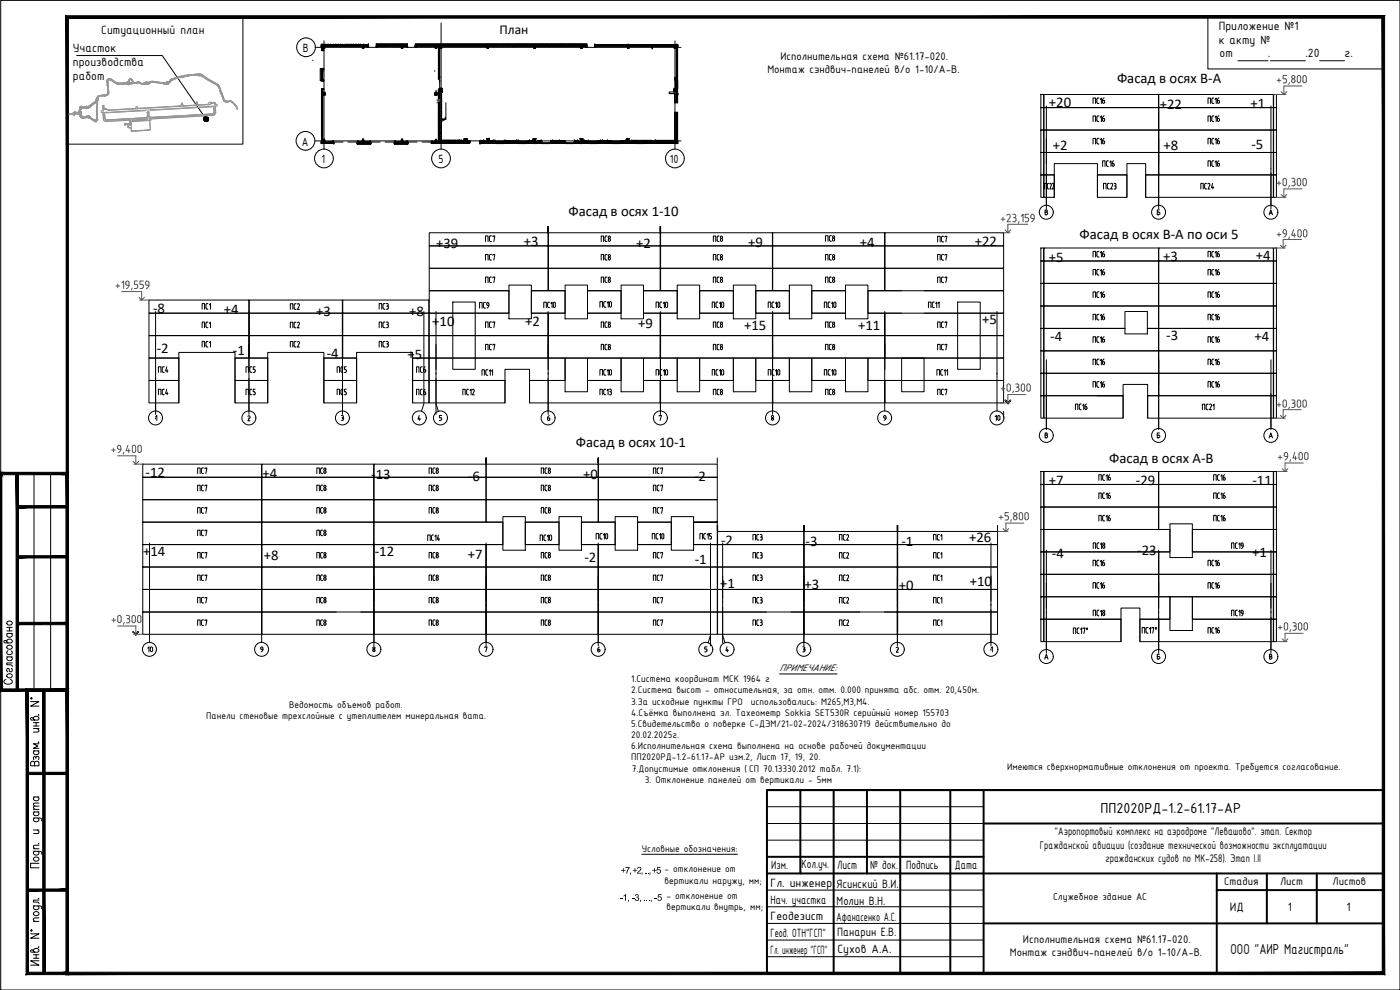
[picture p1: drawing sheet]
<svg xmlns="http://www.w3.org/2000/svg" width="420mm" height="297mm" viewBox="0 0 420 297" stroke-linecap="round" stroke-linejoin="round" font-family="sans-serif">
<defs><g id="words">
<g font-size="4.9">
<text x="124.2" y="112.9">ПС6</text>
<text x="124.2" y="119.6">ПС6</text>
</g>
<g font-size="4.7">
<text x="330.2" y="244">ПП2020РД-1.2-61.17-АР</text>
<text x="369.3" y="286.3">ООО &quot;АИР Магистраль&quot;</text>
</g>
<g font-size="4.4">
<text x="335.2" y="24.8">Фасад в осях В-А</text>
<text x="314.8" y="32.2">+20</text>
<text x="348.1" y="32.7">+22</text>
<text x="375.2" y="32.3">+1</text>
<text x="315.9" y="45.1">+2</text>
<text x="349.2" y="45">+8</text>
<text x="375.6" y="44.6">-5</text>
<text x="170.6" y="64.7">Фасад в осях 1-10</text>
<text x="324" y="71.6">Фасад в осях В-А по оси 5</text>
<text x="130.9" y="74.5">+39</text>
<text x="157.2" y="73.9">+3</text>
<text x="191" y="74.3">+2</text>
<text x="224.5" y="74.2">+9</text>
<text x="258.1" y="74.2">+4</text>
<text x="292.6" y="73.7">+22</text>
<text x="376.9" y="78">+4</text>
<text x="314.7" y="78.7">+5</text>
<text x="349" y="78.3">+3</text>
<text x="45.9" y="94">-8</text>
<text x="59.6" y="93.8">ПС1</text>
<text x="67.1" y="94.1">+4</text>
<text x="94.9" y="94.9">+3</text>
<text x="112.9" y="93.8">ПС3</text>
<text x="122.8" y="94.9">+8</text>
<text x="129.7" y="97.8">+10</text>
<text x="157.6" y="97.9">+2</text>
<text x="191.5" y="98.4">+9</text>
<text x="223.3" y="99">+15</text>
<text x="257.6" y="99">+11</text>
<text x="294.8" y="97.2">+5</text>
<text x="350" y="102">-3</text>
<text x="47" y="105.9">-2</text>
<text x="69.9" y="106.6">-1</text>
<text x="98" y="107.3">-4</text>
<text x="122.3" y="107.8">+5</text>
<text x="315.2" y="102.3">-4</text>
<text x="376.5" y="102.2">+4</text>
<text x="46.6" y="119.6">ПС4</text>
<text x="73" y="119.6">ПС5</text>
<text x="100.2" y="119.6">ПС5</text>
<text x="213.1" y="119.6">ПС8</text>
<text x="246.9" y="119.6">ПС8</text>
<text x="280.5" y="119.6">ПС7</text>
<text x="163.3" y="127.4">6</text>
<text x="263.5" y="127.4">9</text>
<text x="297.7" y="127.4">10</text>
<text x="172.8" y="134.3">Фасад в осях 10-1</text>
<text x="43.7" y="143.1">-12</text>
<text x="78.8" y="143.5">+4</text>
<text x="111.4" y="143.6">-13</text>
<text x="175" y="143.7">+0</text>
<text x="332.9" y="138.9">Фасад в осях А-В</text>
<text x="140.4" y="144.3">-6</text>
<text x="208.3" y="144.3">-2</text>
<text x="314.7" y="145.5">+7</text>
<text x="340.9" y="145.7">-29</text>
<text x="375.9" y="145.4">-11</text>
<text x="43" y="166.7">+14</text>
<text x="79.2" y="168">+8</text>
<text x="112.5" y="166.9">-12</text>
<text x="140.4" y="167.8">+7</text>
<text x="216.4" y="163.4">-2</text>
<text x="241.8" y="163.7">-3</text>
<text x="270.5" y="163.8">-1</text>
<text x="290.8" y="162.8">+26</text>
<text x="315.7" y="167.4">-4</text>
<text x="341.3" y="166.5">-23</text>
<text x="375.8" y="167.2">+1</text>
<text x="175.4" y="168.5">-2</text>
<text x="208.5" y="169.4">-1</text>
<text x="58.6" y="175.3">ПС7</text>
<text x="94.2" y="175.3">ПС8</text>
<text x="161.6" y="175.3">ПС8</text>
<text x="195.1" y="175.3">ПС7</text>
<text x="216.1" y="176.4">+1</text>
<text x="225.1" y="175.3">ПС3</text>
<text x="241.4" y="176.6">+3</text>
<text x="269.7" y="177.1">+0</text>
<text x="291" y="175.8">+10</text>
<text x="58.6" y="182">ПС7</text>
<text x="94.2" y="182">ПС8</text>
<text x="161.6" y="182">ПС8</text>
<text x="195.1" y="182">ПС7</text>
<text x="225.1" y="182">ПС3</text>
<text x="251.2" y="182">ПС2</text>
<text x="58.6" y="188.7">ПС7</text>
<text x="94.2" y="188.7">ПС8</text>
<text x="161.6" y="188.7">ПС8</text>
<text x="195.1" y="188.7">ПС7</text>
<text x="225.1" y="188.7">ПС3</text>
<text x="43.4" y="196.8">10</text>
<text x="76.6" y="196.8">9</text>
<text x="178.5" y="196.8">6</text>
</g>
<text font-size="4.1" x="149.9" y="10.2">План</text>
<g font-size="3.9">
<text x="30.4" y="10.3">Ситуационный план</text>
<text x="365.8" y="8.9">Приложение №1</text>
<text x="21.9" y="15.7">Участок</text>
<text x="365.8" y="13.1">к акту №</text>
<text x="366" y="17.2">от</text>
<text x="380.5" y="17.2">.</text>
<text x="391.8" y="17.2">.20</text>
<text x="403.5" y="17.2">г.</text>
<text x="21.9" y="19.9">производства</text>
<text x="21.9" y="24">работ</text>
<text x="231.5" y="260.8">Изм.</text>
<text x="240.5" y="260.4">Кол.уч.</text>
<text x="251.2" y="260.8">Лист</text>
<text x="261.1" y="260.8">№ док.</text>
<text x="271.9" y="260.8">Подпись</text>
<text x="286.6" y="260.6">Дата</text>
<text x="231.3" y="266.2">Гл. инженер</text>
<text x="251.1" y="266.5">Ясинский В.И.</text>
<text x="231.3" y="271.1">Нач. участка</text>
<text x="231.3" y="275.9">Геодезист</text>
<text x="251.1" y="271.5">Молин В.Н.</text>
<text x="369.1" y="273.4">ИД</text>
<text x="386.5" y="273.4">1</text>
<text x="404.1" y="273.4">1</text>
<text x="231.3" y="281.1">Геод. ОТН&quot;ГСП&quot;</text>
<text x="251.1" y="276.3">Афанасенко А.С.</text>
<text x="251.3" y="280.9">Панарин Е.В.</text>
<text x="231.3" y="286.1">Гл. инженер &quot;ГСП&quot;</text>
<text x="251.3" y="285.9">Сухов А.А.</text>
</g>
<g font-size="3.6">
<text x="234.2" y="18">Исполнительная схема №61.17-020.</text>
<text x="230.3" y="21.8">Монтаж сэндвич-панелей в/о 1-10/А-В.</text>
<text x="316.5" y="250.6">&quot;Аэропортовый комплекс на аэродроме &quot;Левашово&quot;. этап. Сектор</text>
<text x="312.1" y="254.7">Гражданской авиации (создание технической возможности эксплуатации</text>
<text x="331.8" y="258.7">гражданских судов по МК-258). Этап I.II</text>
<text x="367.4" y="265.5">Стадия</text>
<text x="384.2" y="265.5">Лист</text>
<text x="399.9" y="265.5">Листов</text>
<text x="303.1" y="286.8">Монтаж сэндвич-панелей в/о 1-10/А-В.</text>
<text x="307" y="283">Исполнительная схема №61.17-020.</text>
</g>
<g font-size="3.4">
<text x="90.8" y="15.6">В</text>
<text x="90.6" y="43.7">А</text>
<text x="96.5" y="48.8">1</text>
<text x="131.6" y="48.8">5</text>
<text x="201" y="48.8">10</text>
</g>
<text font-size="3.2" x="316.1" y="270.2">Служебное здание АС</text>
<g font-size="3.1">
<text x="233.9" y="201.4">ПРИМЕЧАНИЕ:</text>
<text x="189.4" y="204.8">1.Система координат МСК 1964 г</text>
<text x="189.4" y="208.1">2.Система высот - относительная, за отн. отм. 0.000 принята абс. отм. 20,450м.</text>
<text x="61.9" y="215.8">Панели стеновые трехслойные с утеплителем минеральная вата.</text>
<text x="86.8" y="212.5">Ведомость объемов работ.</text>
<text x="189.4" y="211.4">3.За исходные пункты ГРО</text>
<text x="189.4" y="214.7">4.Съёмка выполнена эл. Тахеометр Sokkia SET530R серийный номер 155703</text>
<text x="225.3" y="211.4">использовались: М265,М3,М4.</text>
<text x="189.4" y="218.1">5.Свидетельство о поверке С-ДЭМ/21-02-2024/318630719 действительно до</text>
<text x="189.4" y="221.4">20.02.2025г.</text>
<text x="189.4" y="224.7">6.Исполнительная схема выполнена на основе рабочей документации</text>
<text x="189.4" y="228.1">ПП2020РД-1.2-61.17-АР изм.2, Лист 17, 19, 20.</text>
<text x="189.6" y="231.6">7.Допустимые отклонения ( СП 70.13330.2012 табл. 7.1):</text>
<text x="302.2" y="231.1">Имеются сверхнормативные отклонения от проекта. Требуется согласование.</text>
<text x="193.5" y="234.9">3. Отклонение панелей от вертикали - 5мм</text>
<text x="192.6" y="255.5">Условные обозначения:</text>
<text x="199.4" y="261.8">- отклонение от</text>
<text x="199.4" y="265.1">вертикали наружу, мм;</text>
<text x="200" y="269.7">- отклонение от</text>
<text x="200" y="273.1">вертикали внутрь, мм;</text>
</g>
</g></defs>
<g fill="none" stroke="#000" stroke-width=".3">
<path d="M312.4 39h.8v6.7h-.8zM312.4 32.3h.8v6.7h-.8zM312.4 28.3h.8v4h-.8zM313.3 32.3h34.4v6.7h-34.4zM313.3 28.3h34.4v4h-34.4zM313.3 39h34.4v6.7h-34.4zM347.8 32.3h34.3v6.7h-34.3zM347.8 28.3h34.3v4h-34.3zM347.8 39h34.3v6.7h-34.3zM382.2 39h.9v6.7h-.9zM382.2 32.3h.9v6.7h-.9zM382.2 28.3h.9v4h-.9z"/>
<path d="M312.4 52.5h.8v6.7h-.8zM312.4 45.7h.8v6.8h-.8zM313.3 52.5h3.1v6.7h-3.1zM314 41.7v7.5M314 50.5h.1M314 51.9v10.7M316.4 59.2v-10.1h13v10.1M316.4 52.5h-3.1v-6.8h34.4v6.8h-3.9M329.4 52.5h8.8v6.7h-8.8zM329.4 52.5h8.8M338.2 59.2v-10.1h5.6v10.1M343.8 52.5h38.3v6.7h-38.3z"/>
<path d="M347.7 41.7v7.5M347.7 50.5h.1M347.7 51.9v10.7M347.8 45.7h34.3v6.8h-34.3zM381.4 50.5h.1M381.4 51.9v10.7M382.2 52.5h.9v6.7h-.9zM382.2 45.7h.9v6.8h-.9zM128.8 73.8h35.7v6.7h-35.7zM128.8 69.8h35.7v4h-35.7zM164.5 68v1.5v-1.5M164.6 73.8h33.5v6.7h-33.5z"/>
<path d="M164.6 69.8h33.5v4h-33.5zM198.1 68v1.5v-1.5M198.2 73.8h33.6v6.7h-33.6zM198.2 69.8h33.6v4h-33.6zM198.2 68v1.5v-1.5M231.9 73.8h33.6v6.7h-33.6zM231.9 69.8h33.6v4h-33.6zM265.6 73.8h35.6v6.7h-35.6zM265.6 69.8h35.6v4h-35.6zM312.4 78.3h.8v6.7h-.8zM312.4 74.4h.8v3.9h-.8zM313.3 78.3h34.4v6.7h-34.4z"/>
<path d="M313.3 74.4h34.4v3.9h-34.4zM347.8 78.3h34.3v6.7h-34.3zM347.8 74.4h34.3v3.9h-34.3zM381.4 64h.1M382.2 78.3h.9v6.7h-.9zM382.2 74.4h.9v3.9h-.9zM44.7 94h30v6.7h-30zM44.7 90h30v4h-30zM74.8 94h27.9v6.7h-27.9zM74.8 90h27.9v4h-27.9zM102.9 94h25.8v6.7h-25.8zM102.9 90h25.8v4h-25.8z"/>
<path d="M128.8 87.2h23.9v6.8h-23.9zM135.9 90.6h6.7v20.2h-6.7zM152.7 94h-23.9v6.7h35.7v-6.7h-5M152.7 87.2h-23.9v-6.7h35.7v6.7h-5M152.7 85.5h6.8v10.2h-6.8zM159.5 87.2h10.1v6.8h-10.1zM169.6 94h-5v6.7h33.5v-6.7h-5M169.6 87.2h-5v-6.7h33.5v6.7h-5M169.6 85.5h6.7v10.2h-6.7zM176.3 87.2h10.1v6.8h-10.1zM176.3 94h10.1M176.3 87.2h10.1"/>
<path d="M186.4 85.5h6.7v10.2h-6.7zM193.1 87.2h10.1v6.8h-10.1zM203.2 94h-5v6.7h33.6v-6.7h-5M203.2 87.2h-5v-6.7h33.6v6.7h-5M203.2 85.5h6.8v10.2h-6.8zM210 87.2h10.1v6.8h-10.1zM210 94h10.1M210 87.2h10.1M220.1 85.5h6.7v10.2h-6.7zM226.8 87.2h10.1v6.8h-10.1zM236.9 94h-5v6.7h33.6v-6.7h-5M236.9 87.2h-5v-6.7h33.6v6.7h-5"/>
<path d="M236.9 85.5h6.7v10.2h-6.7zM243.6 87.2h10.1v6.8h-10.1zM243.6 94h10.1M243.6 87.2h10.1M253.7 85.5h6.8v10.2h-6.8zM260.5 87.2h40.7v6.8h-40.7zM270.6 94h-5v6.7h35.6v-6.7h-23.9M270.6 87.2h-5v-6.7h35.6v6.7h-23.9M287.4 90.6h6.8v20.2h-6.8zM312.4 98.5h.8v6.8h-.8zM312.4 91.8h.8v6.7h-.8zM312.4 85h.8v6.8h-.8z"/>
<path d="M313.3 91.8h34.4v6.7h-3.4h3.4v6.8h-34.4v-6.8h24.3h-24.3zM313.3 85h34.4v6.8h-34.4zM337.6 93.5h6.7v6.7h-6.7zM347.8 98.5h34.3v6.8h-34.3zM347.8 91.8h34.3v6.7h-34.3zM347.8 85h34.3v6.8h-34.3zM382.2 98.5h.9v6.8h-.9zM382.2 91.8h.9v6.7h-.9zM382.2 85h.9v6.8h-.9zM44.7 114.2h9v6.7h-9zM44.7 107.4h9v6.8h-9zM46.7 112.2h.1"/>
<path d="M46.7 113.6v10.7M53.7 107.4h-9v-6.7h30v6.7h-4.2M70.5 114.2h9.8v6.7h-9.8zM70.5 107.4h9.8v6.8h-9.8zM74.7 103.4v7.5M74.7 113.6v10.7M80.3 107.4h-5.5v-6.7h27.9v6.7h-5.5M97.2 114.2h9.8v6.7h-9.8zM97.2 107.4h9.8v6.8h-9.8zM102.8 103.4v7.5M102.8 113.6v10.7M107 107.4h-4.1v-6.7h25.8v6.7h-4.9"/>
<path d="M128.8 114.2h22.8v6.7h-22.8zM128.8 100.7h35.7v6.7h-35.7zM130.9 103.4v7.5M130.9 113.6v10.7M151.6 114.2h-22.8v-6.8h40.8v6.8h-10.7M164.5 112.2h.1M164.5 103.4v7.5M164.5 113.6v10.7M164.6 100.7h33.5v6.7h-33.5zM169.6 114.2h-10.7v6.7h39.2v-6.7h-5M169.6 107.4h6.7v10.1h-6.7zM176.3 107.4h10.1v6.8h-10.1z"/>
<path d="M176.3 114.2h10.1M186.4 107.4h6.7v10.1h-6.7zM193.1 107.4h10.1v6.8h-10.1zM198.2 103.4v7.5M198.2 113.6v10.7M198.2 100.7h33.6v6.7h-33.6zM203.2 114.2h-5v6.7h33.6v-6.7h-5M203.2 107.4h6.8v10.1h-6.8zM210 107.4h10.1v6.8h-10.1zM210 114.2h10.1M220.1 107.4h6.7v10.1h-6.7zM226.8 107.4h10.1v6.8h-10.1z"/>
<path d="M231.9 103.4v7.5M231.9 113.6v10.7M231.9 100.7h33.6v6.7h-33.6zM236.9 114.2h-5v6.7h33.6v-6.7h-5M236.9 107.4h6.7v10.1h-6.7zM243.6 107.4h10.1v6.8h-10.1zM243.6 114.2h10.1M253.7 107.4h6.8v10.1h-6.8zM260.5 107.4h40.7v6.8h-40.7zM265.6 103.4v7.5M265.6 100.7h35.6v6.7h-35.6zM270.6 114.2h-5v6.7h35.6v-6.7h-23.9"/>
<path d="M270.6 107.4h6.7v10.1h-6.7zM299.2 112.2h.1M312.4 118.7h.8v6.8h-.8zM312.4 112h.8v6.7h-.8zM312.4 105.3h.8v6.7h-.8zM313.3 105.3h34.4v6.7h-34.4zM313.3 118.7h23.8v6.8h-23.8zM314 118.1v10.8M329.4 118.7h7.7h-23.8v-6.7h34.4v6.7h-3.3M344.4 118.7h37.7v6.8h-37.7zM347.7 107.9v7.5M347.7 116.7v.1"/>
<path d="M347.7 118.1v10.8M347.8 105.3h34.3v6.7h-34.3zM347.8 112h34.3v6.7h-34.3zM381.4 118.1v10.8M382.2 118.7h.9v6.8h-.9zM382.2 112h.9v6.7h-.9zM382.2 105.3h.9v6.7h-.9zM42.8 139.3h35.7v3.9h-35.7zM46.7 125.7h.1M53.7 120.9v-15.2h16.8v15.2M74.7 125.7h.1M78.6 139.3h33.5v3.9h-33.5z"/>
<path d="M80.3 120.9v-15.2h16.9v15.2M102.8 125.7h.1M107 120.9v-15.2h16.8v15.2M112.3 139.3h33.5v3.9h-33.5zM145.8 137.4v1.6v-1.6M145.9 139.3h33.6v3.9h-33.6zM145.9 137.4v1.6v-1.6M151.6 120.9v-10.1h7.3v10.1M179.5 137.4v1.6v-1.6M179.6 139.3h35.7v3.9h-35.7zM179.6 137.4v1.6v-1.6M215.3 137.4v1.6"/>
<path d="M231.9 125.7h.1M337.1 125.5v-10.2h7.3v10.2M381.4 130.2h.1M42.8 156.7h35.7v6.7h-35.7zM42.8 149.9h35.7v6.8h-35.7zM42.8 143.2h35.7v6.7h-35.7zM78.6 143.2h33.5v6.7h-33.5zM78.6 149.9h33.5v6.8h-33.5zM78.6 156.7h33.5v6.7h-33.5zM112.3 143.2h33.5v6.7h-33.5zM112.3 149.9h33.5v6.8h-33.5zM112.3 156.7h38.6v6.7h-38.6z"/>
<path d="M145.9 143.2h33.6v6.7h-33.6zM150.9 156.7h-5v-6.8h33.6v6.8h-5M150.9 155h6.7v10.1h-6.7zM157.6 156.7h10.2v6.7h-10.2zM157.6 156.7h10.2M167.8 155h6.7v10.1h-6.7zM174.5 156.7h10.1v6.7h-10.1zM179.6 143.2h35.7v6.7h-35.7zM184.6 155h6.7v10.1h-6.7zM184.6 156.7h-5v-6.8h35.7v6.8h-7.1v6.7h7.1v-6.7h-7.1M191.3 156.7h10.2v6.7h-10.2zM191.3 156.7h10.2"/>
<path d="M201.5 155h6.7v10.1h-6.7zM215.3 157.6v1.6M215.3 159.5h25.9v3.9h-25.9zM215.3 157.6v1.6v-1.6M241.2 157.6v1.6v-1.6M241.3 159.5h28v3.9h-28zM241.3 157.6v1.6v-1.6M269.3 157.6v1.6v-1.6M269.4 159.5h30v3.9h-30zM269.4 157.6v1.6v-1.6M299.4 157.6v1.6M312.4 141.5h.8v3.9h-.8z"/>
<path d="M312.4 145.4h.8v6.7h-.8zM312.4 152.1h.8v6.8h-.8zM312.4 158.9h.8v6.7h-.8zM313.3 141.5h34.4v3.9h-34.4zM313.3 145.4h34.4v6.7h-34.4zM313.3 152.1h34.4v6.8h-34.4zM313.3 158.9h37.8v6.7h-37.8zM347.8 141.5h34.3v3.9h-34.3zM347.8 145.4h34.3v6.7h-34.3zM351.1 158.9h-3.3v-6.8h34.3v6.8h-24.3M351.1 157.2h6.7v10.1h-6.7zM357.8 158.9h24.3v6.7h-24.3z"/>
<path d="M382.2 141.5h.9v3.9h-.9zM382.2 145.4h.9v6.7h-.9zM382.2 152.1h.9v6.8h-.9zM382.2 158.9h.9v6.7h-.9zM42.8 176.9h35.7v6.7h-35.7zM42.8 170.1h35.7v6.8h-35.7zM42.8 163.4h35.7v6.7h-35.7zM78.6 163.4h33.5v6.7h-33.5zM78.6 170.1h33.5v6.8h-33.5zM112.2 172.8v7.5M112.3 163.4h33.5v6.7h-33.5zM112.3 170.1h33.5v6.8h-33.5z"/>
<path d="M112.3 176.9h33.5v6.7h-33.5zM145.9 172.8v7.5M145.9 170.1h33.6v6.8h-33.6zM145.9 176.9h33.6v6.7h-33.6zM150.9 163.4h-5v6.7h33.6v-6.7h-5M157.6 163.4h10.2M179.5 172.8v7.5M179.6 170.1h35.7v6.8h-35.7zM179.6 176.9h35.7v6.7h-35.7zM184.6 163.4h-5v6.7h35.7v-6.7h-7.1M191.3 163.4h10.2M213.2 172.8v7.5"/>
<path d="M215.3 163.4h25.9v6.7h-25.9zM215.3 170.1h25.9v6.8h-25.9zM216.9 172.8v6.7M241.3 172.8v7.5M241.3 163.4h28v6.7h-28zM241.3 170.1h28v6.8h-28zM269.3 172.8v7.5M269.4 163.4h30v6.7h-30zM269.4 170.1h30v6.8h-30zM269.4 176.9h30v6.7h-30zM297.4 172.8v7.5M312.4 179.1h.8v6.7h-.8z"/>
<path d="M312.4 172.3h.8v6.8h-.8zM312.4 165.6h.8v6.7h-.8zM313.3 165.6h34.4v6.7h-34.4zM313.3 172.3h34.4v6.8h-34.4zM314 175v7.5M347.7 175v7.5M347.8 172.3h34.3v6.8h-34.3zM351.1 165.6h-3.3v6.7h34.3v-6.7h-24.3M351.1 179.1h6.7v10.1h-6.7zM357.8 179.1h24.3v6.7h-24.3zM381.4 175v7.5M382.2 179.1h.9v6.7h-.9z"/>
<path d="M382.2 172.3h.9v6.8h-.9zM382.2 165.6h.9v6.7h-.9zM42.8 183.6h35.7v6.7h-35.7zM78.6 183.6h33.5v6.7h-33.5zM100.9 183.6h-22.3v-6.7h33.5v6.7h-3.8M112.2 181.6h.1M112.2 195.1h.1M112.2 183v10.8M112.3 183.6h33.5v6.7h-33.5zM145.9 181.6h.1M145.9 183v10.8M145.9 183.6h33.6v6.7h-33.6z"/>
<path d="M179.5 181.6h.1M179.5 183v10.8M179.6 183.6h35.7v6.7h-35.7zM213.2 181.6h.1M213.2 183v10.8M215.3 183.6h25.9v6.7h-25.9zM216.9 180.8h.1M216.9 182.1v10.8M230 183.6h-14.7v-6.7h25.9v6.7h-3.8M241.3 181.6h.1M241.3 195.1h.1M241.3 183v10.8"/>
<path d="M241.3 183.6h28v6.7h-28zM258.1 183.6h-16.8v-6.7h28v6.7h-3.9M269.3 181.6h.1M269.3 195.1h.1M269.3 183v10.8M269.4 183.6h30v6.7h-30zM297.4 181.6h.1M297.4 195.1h.1M297.4 183v10.8M312.4 185.8h.8v6.7h-.8zM313.3 185.8h23.1v6.7h-23.1zM314 183.8h.1"/>
<path d="M314 185.2v10.7M336.4 185.8h-23.1v-6.7h37.8v6.7h-9M336.4 192.5v-10.1h5.7v10.1M342.1 185.8h5.6v6.7h-5.6zM347.7 183.8h.1M347.7 185.2v10.7M351.1 185.8h-3.3v6.7h34.3v-6.7h-24.3M381.4 183.8h.1M381.4 197.3h.1M381.4 185.2v10.7M382.2 185.8h.9v6.7h-.9z"/>
</g>
<g fill="none" stroke="#000" stroke-width=".3">
<path d="M328 36.5v-1.7h.8v1.7M328 31.1v-1.7h.8v1.7M329.2 36l.1 .4 .5 .1M329.2 29.8v1l.3 .2M329.5 31.1h.3M329.8 34.8l-.6 .2v1.1M329.8 29.4l-.5 .1-.1 .3M330.2 35.2l.3-.4v1.7M330.2 29.8l.3-.4v1.7M331.3 35.5l.2 .3M331.3 30.1l.2 .7-.5 .2-.1-.3M331.3 30.2h-.4v.5"/>
<path d="M331.3 35.5h-.4v.6M331.4 34.7l-.5 .8M331.4 29.4l-.5 .7M331.5 35.8l-.1 .6h-.4l-.1-.3M362.5 36.5v-1.7h.8v1.7M362.5 31.1v-1.7h.8v1.7M363.7 36l.1 .4 .5 .1M363.7 29.8v1l.3 .2M364 31.1h.3M364.3 34.8l-.6 .2v1.1M364.3 29.4l-.5 .1-.1 .3M364.7 35.2l.3-.4v1.7"/>
<path d="M364.7 29.8l.3-.4v1.7M365.3 30.7l.2 .3h.3l.1-.8h-.5v.5M365.8 34.7l-.5 .8M365.8 29.4l-.5 .7M366 35.8l-.2 .6h-.3l-.2-.3M366 35.8l-.3-.3h-.3v.6M313.5 56.7v-1.7h.5v1.7M314.6 56.7h.2M314.8 55l-.4 .1-.1 .3 .1 1.1 .2 .2M315.1 55.2l.3-.2 .1 .5M315.5 55.6l-.4 1.1h.5M315.8 55.2l.3-.2 .2 .5"/>
<path d="M316.3 55.6l-.5 1.1h.5M328 43.2v-1.7h.8v1.7M329.5 43.2h.3M329.8 41.5l-.5 .1-.1 .3v1.1l.3 .2M330.2 41.9l.3-.4v1.7M330.9 49.9v-1.7h.7v1.7M331.2 56.7v-1.7h.7v1.7M331.3 42.3l.2 .7-.5 .1-.1-.3M331.3 42.3h-.4v.5M331.4 41.5l-.5 .8M332.1 48.7v1l.3 .2M332.4 49.9h.3"/>
<path d="M332.6 55l-.3 .4 .1 1.1 .2 .2M332.7 48.2l-.5 .1-.1 .3M332.7 56.7h.3M332.7 55h.3M333.1 48.7l.3-.5v1.7M333.3 55.2l.4-.2 .2 .5M333.8 49.5l.3 .4 .3-.4M333.8 49h.3l.2 .3M333.8 49v.6M333.9 55.6l-.6 1.1h.6M334.2 48.2l-.4 .8M334.3 55l.6 .2v.4l-.3 .1"/>
<path d="M334.3 56.7h.4M334.4 49.3v.3M334.5 55.8l.4 .2v.5l-.2 .2M360.4 56.7v-1.7h.7v1.7M361.9 56.7h.2M362.1 55l-.4 .1-.2 .3 .1 1.1 .2 .2M362.5 55.2l.4-.2 .2 .5M362.5 49.9v-1.7h.8v1.7M362.5 43.2v-1.7h.8v1.7M363.1 55.6l-.6 1.1h.6M363.7 48.7v1l.3 .2M363.9 55l-.3 1.3h.6"/>
<path d="M364 55.9v.8M364 49.9h.3M364 43.2h.3M364.3 48.2l-.5 .1-.1 .3M364.3 41.5l-.5 .1-.1 .3v1.1l.3 .2M364.7 48.7l.3-.5v1.7M364.7 41.9l.3-.4v1.7M365.3 49.5l.4 .4 .3-.4M365.3 42.8l.2 .3h.3l.1-.7-.5-.1v.5M365.4 49.6v-.6l.5 .1 .1 .5M365.8 48.2l-.5 .8M365.8 41.5l-.5 .8"/>
<path d="M145.7 78v-1.6h.8v1.6M145.7 72.5v-1.7h.8v1.7M146.9 77.6l.1 .4h.5M146.9 72l.3 .4M146.9 71.2v.8M146.9 76.8v.8M147.2 72.5h.3M147.5 76.4h-.5l-.1 .4M147.5 70.8h-.5l-.1 .4M147.9 76.6v-.2h.6l-.3 1.6M147.9 71v-.2h.6l-.3 1.7M180.4 78v-1.6h.7v1.6"/>
<path d="M180.4 72.5v-1.7h.7v1.7M181.6 77.6l.3 .4M181.6 72.1l.3 .4M181.9 76.4l-.3 .2v1M181.9 70.8l-.3 .2v1.1M181.9 78h.3M181.9 76.4h.3M181.9 72.5h.3M181.9 70.8h.3M182.5 77.5l.1-.2a.35 .35 0 0 1 .5 0 .35 .35 0 0 1 0 .5 .35 .35 0 0 1-.6-.2M182.5 71.9l.4-.3 .3 .5M182.5 72.1l.4 .3 .3-.3"/>
<path d="M182.6 72v.1M182.6 77.5v.2M214.1 78v-1.6h.7v1.6M214.1 72.5v-1.7h.7v1.7M215.2 77.6l.2 .4h.4M215.2 72.1l.2 .3 .4 .1M215.8 76.4l-.5 .2-.1 1M215.8 70.8l-.5 .2-.1 1.1M216.2 72.1l.3 .3 .3-.3M216.2 72.1v-.4l.3-.1 .3 .5M216.4 77.2a.38 .38 0 0 1 .4 .4 .38 .38 0 0 1-.6 .2zM247.7 78v-1.6h.8v1.6"/>
<path d="M247.7 72.4v-1.7h.8v1.7M248.9 77.6l.3 .4M249.2 76.4l-.3 .2v1M249.2 70.7l-.3 .4v1l.3 .2M249.2 78h.3M249.2 76.4h.3M249.2 70.7h.3M249.2 72.4h.3M249.9 77.5v-.2a.35 .35 0 0 1 .5 0 .35 .35 0 0 1 0 .5 .35 .35 0 0 1-.5-.2M249.9 71.8l.3-.4 .3 .6M249.9 72l.3 .3 .3-.3M249.9 71.8v.2"/>
<path d="M249.9 77.5v.2M281.4 78v-1.6h.8v1.6M281.4 72.6v-1.7h.8v1.7M282.5 77.6l.2 .4h.5M282.5 71.3l.1 1 .6 .3M283.2 76.4l-.6 .2-.1 1M283.2 70.9h-.5l-.2 .4M283.6 76.6v-.2h.6l-.4 1.6M283.6 71.1v-.2h.6l-.4 1.7M328 77.1v-1.7h.8v1.7M329.5 77.1h.3M329.8 75.4l-.5 .1-.1 .3v1.1l.3 .2"/>
<path d="M330.2 75.8l.3-.4v1.7M330.9 76.7l.3 .4 .3-.4M331.3 76.2l.2 .5M331.3 76.2h-.4v.5M331.4 75.4l-.5 .8M362.5 77.1v-1.7h.8v1.7M364 77.1h.3M364.3 75.4l-.5 .1-.1 .3v1.1l.3 .2M364.7 75.8l.3-.4v1.7M365.3 76.7l.4 .4 .3-.4M365.4 76.7v-.5l.5 .1 .1 .4M365.8 75.4l-.5 .8"/>
<path d="M60.7 98.3v-1.7h.7v1.7M61.8 97.1l.1 1 .2 .2M62.1 98.3h.3M62.4 96.6l-.4 .1-.2 .3M62.8 97.1l.4-.5v1.7M87.1 98.4v-1.7h.8v1.7M87.1 92.8v-1.7h.8v1.7M88.3 92.4l.1 .3 .5 .1M88.9 96.7h-.5l-.1 .4v1l.6 .3M88.9 91.1l-.6 .2v1.1M89.3 96.8l.4-.1 .1 .5M89.3 91.3l.4-.2 .1 .5"/>
<path d="M89.8 97.2l-.5 1.2h.6M89.8 91.7l-.5 1.1h.6M113.8 98.3v-1.7h.8v1.7M114.9 97.1l.1 1 .3 .2M115.3 98.3h.3M115.6 96.6l-.5 .1-.2 .3M116 96.6l.5 .2v.4l-.3 .2M116 98.3h.3M116.1 97.4l.4 .2v.5l-.2 .2M143.9 92.4v-1.7h.8v1.7M145.7 98.3v-1.7h.8v1.7M145.7 90.7l-.5 .1-.1 .4v1l.6 .2"/>
<path d="M145.7 84.8v-1.7h.8v1.7M146.1 91.1l.3-.4 .3 .4M146.1 91.1l.2 .5M146.7 91.6l-.5 .8M146.7 91.1v.6h-.4M146.9 97.8l.3 .4M146.9 84.3l.3 .4M146.9 83.6v.8M146.9 97v.9M147.2 98.3h.3M147.2 84.8h.3M147.5 96.6h-.5l-.1 .4"/>
<path d="M147.5 83.1l-.5 .1-.1 .3M147.9 96.8v-.2h.6l-.3 1.7M147.9 83.4v-.3h.6l-.3 1.7M163.2 92.3v-1.6h.8v1.6M164.3 91.9l.2 .3 .5 .1M165 90.7l-.6 .2-.1 1M165.4 91.1l.3-.4v1.6M166.2 90.7h.3l.2 .3-.1 1.1-.3 .2-.3-.4zM180 92.2v-1.7h.8v1.7M180.4 98.3v-1.7h.7v1.7M180.4 84.8v-1.7h.7v1.7M181.2 90.9v1l.3 .2"/>
<path d="M181.5 92.2h.3M181.6 83.6v.9l.3 .2M181.8 90.5h-.5l-.1 .4M181.9 96.6l-.3 .4v1l.3 .2M181.9 83.1l-.3 .4M181.9 98.3h.3M181.9 96.6h.3M181.9 84.8h.3M181.9 83.1h.3M182.2 90.9l.3-.4v1.7M182.5 97.7l.4-.3 .3 .3M182.5 84.3l.1-.2a.34 .34 0 0 1 .5-.1 .34 .34 0 0 1-.1 .6 .34 .34 0 0 1-.5-.2"/>
<path d="M182.6 84.3v.1M182.6 97.7v.2M182.9 91.8l.3 .3 .3-.3M182.9 90.9l.1-.4 .5 .2v1.1M182.9 90.9v.9M183.2 97.7l-.3 .5-.4-.3M196.9 92.3v-1.7h.7v1.7M198 91.9l.2 .3 .4 .1M198.6 90.6l-.5 .2-.1 1.1M199.1 91l.3-.4v1.7M199.9 90.7h.3l.2 .3-.1 1.1-.3 .2-.3-.4zM213.7 92.3v-1.7h.8v1.7"/>
<path d="M214.1 98.3v-1.7h.7v1.7M214.1 84.8v-1.7h.7v1.7M214.9 91.9l.3 .4M215.2 90.6l-.3 .2v1.1M215.2 83.6l.1 .9 .2 .2M215.2 92.3h.3M215.2 90.6h.3M215.6 98.3h.2M215.6 84.8h.2M215.8 96.6h-.4l-.2 .4 .1 1 .2 .2M215.8 83.1l-.4 .1-.2 .3M215.9 91l.3-.4v1.7"/>
<path d="M216.2 97.7l.3-.3 .3 .3M216.2 97.7v.4l.3 .1 .3-.5M216.4 83.9a.37 .37 0 0 1 .4 .4 .37 .37 0 0 1-.6 .3zM216.5 91l.4-.4 .3 .4-.1 1.1-.4 .1-.2-.3M216.6 91v.9M230.5 92.3v-1.7h.8v1.7M231.7 91.9l.3 .4M232 90.6l-.3 .2v1.1M232 92.3h.3M232 90.6h.3M232.7 91l.3-.4v1.7M233.5 90.7h.4l.1 .3v1.1l-.3 .2-.3-.4z"/>
<path d="M247.4 92.3v-1.7h.7v1.7M247.7 98.3v-1.7h.8v1.7M247.7 84.8v-1.7h.8v1.7M248.5 91.9l.2 .3 .4 .1M248.9 83.6v.9l.3 .2M249.1 90.6l-.5 .2-.1 1.1M249.2 96.6l-.3 .4v1l.3 .2M249.2 83.1l-.3 .4M249.2 98.3h.3M249.2 96.6h.3M249.2 84.8h.3M249.2 83.1h.3"/>
<path d="M249.6 91l.3-.4v1.7M249.9 97.7l.3-.3 .3 .3M249.9 84.3v-.2a.34 .34 0 0 1 .5-.1 .34 .34 0 0 1-.1 .6 .34 .34 0 0 1-.4-.2M249.9 84.3v.1M249.9 97.7v.2M250.4 90.7h.3l.2 .3-.1 1.1-.3 .2-.3-.4zM250.5 97.7l-.3 .5-.3-.3M278.6 92.3v-1.7h.8v1.7M279.8 91.9l.3 .4M280.1 90.6l-.3 .2v1.1M280.1 92.3h.3M280.1 90.6h.3"/>
<path d="M280.8 91l.3-.4v1.7M281.4 98.3v-1.7h.8v1.7M281.4 84.8v-1.7h.8v1.7M281.5 91l.4-.4v1.7M282.5 83.6l.1 .9 .3 .2M282.9 98.3h.3M282.9 84.8h.3M283.2 96.6h-.5l-.2 .4 .1 1 .3 .2M283.2 83.1l-.5 .1-.2 .3M283.6 96.8v-.2h.6l-.4 1.7M283.6 83.4v-.3h.6l-.4 1.7M328 96v-1.7h.8v1.7"/>
<path d="M328 89.3v-1.7h.8v1.7M328 82.5v-1.7h.8v1.7M329.2 94.7v1.1l.6 .2M329.5 89.3h.3M329.5 82.5h.3M329.8 94.3l-.5 .1-.1 .3M329.8 87.6h-.5l-.1 .4v1l.3 .2M329.8 80.8l-.5 .1-.1 .3v1.1l.3 .2M330.2 94.7l.3-.4v1.7M330.2 88l.3-.4v1.7M330.2 81.3l.3-.5v1.7M330.9 88.9l.3 .3 .3-.3"/>
<path d="M331.3 95.1l.2 .7-.5 .1-.1-.3M331.3 88.3l.2 .6M331.3 81.6l.2 .3M331.3 95.1h-.4v.5M331.3 88.3h-.4v.6M331.3 81.6h-.4v.6M331.4 94.3l-.5 .7M331.4 87.5l-.5 .8M331.4 80.8l-.5 .8M331.5 81.9l-.1 .5h-.4l-.1-.3M362.5 96v-1.7h.8v1.7M362.5 89.3v-1.7h.8v1.7"/>
<path d="M362.5 82.5v-1.7h.8v1.7M363.7 94.7v1.1l.6 .2M364 89.3h.3M364 82.5h.3M364.3 94.3l-.5 .1-.1 .3M364.3 87.6h-.5l-.1 .4v1l.3 .2M364.3 80.8l-.5 .1-.1 .3v1.1l.3 .2M364.7 94.7l.3-.4v1.7M364.7 88l.3-.4v1.7M364.7 81.3l.3-.5v1.7M365.3 95.6l.2 .3h.3l.1-.8h-.5v.5M365.3 88.9l.4 .3 .3-.3"/>
<path d="M365.4 88.9v-.6l.5 .1 .1 .5M365.8 94.3l-.5 .7M365.8 87.5l-.5 .8M365.8 80.8l-.5 .8M366 81.9l-.2 .5h-.3l-.2-.3M366 81.9l-.3-.3h-.3v.6M47.5 111.7v-1.6h.8v1.6M48.7 111.3l.1 .3 .5 .1M49.3 110.1l-.6 .2v1M50 110.1l-.3 1.2h.7M50.2 110.9v.8M60.7 104.1v-1.7h.7v1.7"/>
<path d="M62.1 104.1h.3M62.4 102.4l-.4 .1-.2 .3 .1 1.1 .2 .2M62.8 102.9l.4-.5v1.7M73.8 111.7v-1.6h.7v1.6M75 111.3l.3 .4M75.3 110.1l-.3 .2v1M75.3 111.7h.3M75.3 110.1h.3M76.6 111.1l-.2 .6h-.4M76.6 110.1h-.6v.7l.5 .3M87.1 104.1v-1.6h.8v1.6M88.6 102.4l-.3 .4v1.1l.3 .2"/>
<path d="M88.6 104.1h.3M88.6 102.5h.3M89.3 102.6l.4-.1 .1 .5M89.8 103l-.5 1.1h.6M101.2 111.7v-1.6h.7v1.6M102.3 111.3l.2 .3 .4 .1M102.9 110.1l-.5 .2-.1 1M103.9 110.1h-.6v.7l.6 .3-.1 .6h-.5M113.8 104.1v-1.7h.8v1.7M115.3 104.1h.3M115.6 102.4l-.5 .1-.2 .3 .1 1.1 .3 .2M116 102.4l.5 .2v.4l-.3 .2"/>
<path d="M116 104.1h.3M116.1 103.2l.4 .2v.5l-.2 .2M138.9 118.5v-1.7h.7v1.7M140.6 116.8h-.4l-.2 .4 .1 1 .5 .3M141.1 117.2l.3-.4v1.7M141.7 117l.3-.2 .3 .3-.5 1.4h.6M144.7 112.6v-1.7h.7v1.7M145.7 105v-1.7h.8v1.7M146.1 110.9l-.3 .4v1.1l.3 .2M146.1 112.6h.3M146.1 110.9h.3M146.8 111.4l.4-.5v1.7"/>
<path d="M146.9 104.5l.1 .4 .5 .1M146.9 103.7v.8M147.5 111.4l.3-.5v1.7M147.5 103.3l-.5 .1-.1 .3M147.9 103.6v-.3h.6l-.3 1.7M180 112.6v-1.7h.8v1.7M180 118.4v-1.6h.8v1.6M180.4 105v-1.7h.7v1.7M181.2 111.3v1.1l.3 .2M181.5 112.6h.3M181.6 103.7v1l.3 .2M181.8 116.8h-.5l-.1 .4v1l.6 .2"/>
<path d="M181.8 110.9l-.5 .1-.1 .3M181.9 103.3l-.3 .4M181.9 105h.3M181.9 103.3h.3M182.2 111.3l.3-.4v1.7M182.2 117.2l.3-.4v1.6M182.5 104.4l.4-.4 .3 .4M182.6 104.4v.2M182.9 112.2l.3 .4 .3-.4M182.9 111.3l.1-.4 .5 .2v1.1M182.9 116.8l.5 .2v.3l-.2 .2M182.9 111.3v.9"/>
<path d="M183 117.5l.5 .3M183.2 104.4l-.3 .5-.4-.3M183.5 118.1l-.2 .3h-.4M183.5 117.8v.3M196.9 112.6v-1.7h.7v1.7M198 111.3l.1 1.1 .3 .2M198.4 112.6h.2M198.6 110.9l-.4 .1-.2 .3M199.1 111.3l.3-.4v1.7M199.7 112.2l.3 .4 .4-.4M199.7 112.2l.1-1.1 .2-.2 .3 .2 .1 1.1M213.7 112.6v-1.7h.8v1.7"/>
<path d="M214.1 105v-1.7h.7v1.7M214.9 111.3v1.1l.3 .2M215.2 110.9l-.3 .4M215.2 103.7l.1 1 .5 .3M215.2 112.6h.3M215.2 110.9h.3M215.8 103.3l-.4 .1-.2 .3M215.9 111.3l.3-.4v1.7M216.2 104.4l.3-.4 .3 .4M216.2 104.4v.4l.3 .1 .3-.5M216.5 112.2l.4 .4 .3-.4M216.5 111.3l.2-.4 .4 .2 .1 1.1"/>
<path d="M216.6 111.3v.9M230.5 112.6v-1.7h.8v1.7M231.7 111.3v1.1l.3 .2M232 110.9l-.3 .4M232 112.6h.3M232 110.9h.3M232.7 111.3l.3-.4v1.7M233.4 112.2l.3 .4 .3-.4M233.4 112.2v-.9l.3-.4 .3 .2v1.1M247.4 112.6v-1.7h.7v1.7M247.7 105v-1.7h.8v1.7M248.5 111.3l.1 1.1 .3 .2"/>
<path d="M248.9 103.7v1l.3 .2M248.9 112.6h.2M249.1 110.9l-.4 .1-.2 .3M249.2 103.3l-.3 .4M249.2 105h.3M249.2 103.3h.3M249.6 111.3l.3-.4v1.7M249.9 104.4l.3-.4 .3 .4M249.9 104.4v.2M250.2 112.2l.3 .4 .4-.4M250.2 112.2l.1-1.1 .2-.2 .3 .2 .1 1.1M250.5 104.4l-.3 .5-.3-.3"/>
<path d="M281.2 112.6v-1.7h.7v1.7M281.4 105v-1.7h.8v1.7M282.3 111.3l.1 1.1 .2 .2M282.5 103.7l.1 1 .6 .3M282.7 112.6h.3M283 110.9l-.5 .1-.2 .3M283.2 103.3l-.5 .1-.2 .3M283.3 111.3l.4-.4v1.7M283.6 103.6v-.3h.6l-.4 1.7M284.1 111.3l.3-.4v1.7M328 116.2v-1.7h.8v1.7M328 109.5v-1.7h.8v1.7"/>
<path d="M328 102.7v-1.7h.8v1.7M329.2 114.9v1l.3 .2M329.2 102.3l.1 .3 .5 .1M329.5 116.2h.3M329.5 109.5h.3M329.8 114.5l-.5 .1-.1 .3M329.8 107.8h-.5l-.1 .4v1l.3 .2M329.8 101l-.6 .2v1.1M330.2 114.9l.3-.4v1.7M330.2 108.2l.3-.4v1.7M330.2 101.5l.3-.5v1.7M330.9 115.8l.3 .3 .3-.3"/>
<path d="M331.3 115.3l.2 .5M331.3 108.5l.2 .7-.5 .2-.1-.3M331.3 101.8l.2 .3M331.3 115.3h-.4v.5M331.3 108.5h-.4v.6M331.3 101.8h-.4v.5M331.4 114.5l-.5 .8M331.4 107.7l-.5 .8M331.4 101l-.5 .8M331.5 102.1l-.1 .5h-.4l-.1-.3M362.5 116.2v-1.7h.8v1.7M362.5 109.5v-1.7h.8v1.7"/>
<path d="M362.5 102.7v-1.7h.8v1.7M363.7 114.9v1l.3 .2M363.7 102.3l.1 .3 .5 .1M364 116.2h.3M364 109.5h.3M364.3 114.5l-.5 .1-.1 .3M364.3 107.8h-.5l-.1 .4v1l.3 .2M364.3 101l-.6 .2v1.1M364.7 114.9l.3-.4v1.7M364.7 108.2l.3-.4v1.7M364.7 101.5l.3-.5v1.7M365.3 115.8l.4 .3 .3-.3"/>
<path d="M365.3 109.1l.2 .3h.3l.1-.8-.5-.1v.6M365.4 115.8v-.5h.5l.1 .5M365.8 114.5l-.5 .8M365.8 107.7l-.5 .8M365.8 101l-.5 .8M366 102.1l-.2 .5h-.3l-.2-.3M366 102.1l-.3-.3h-.3v.5M322.7 122.9v-1.7h.8v1.7M323.9 122.5l.1 .3 .5 .1M324.5 121.2l-.6 .2v1.1M324.9 121.7l.3-.5v1.7M325.6 122l.1 .8 .5-.1v-.4"/>
<path d="M325.6 122h.4M325.9 122l.3 .3M326.1 121.2l-.5 .8M360.8 122.9v-1.6h.8v1.6M362.6 121.3h-.5l-.1 .4v1l.6 .2M363 121.4l.4-.1 .2 .5M363.6 121.8l-.6 1.1h.6M364 121.7l.4-.4v1.6M59.3 154v-1.7h.8v1.7M59.3 147.3v-1.7h.8v1.7M59.3 142.1v-1.7h.8v1.7M60.5 152.7v1.1l.6 .2"/>
<path d="M60.8 147.3h.3M60.8 142.1h.3M61.1 159.1l-.6 .1v1.1M61.1 152.3l-.5 .1-.1 .3M61.1 145.6h-.5l-.1 .4v1l.3 .2M61.1 140.4l-.5 .1-.1 .3v1.1l.3 .2M61.5 159.3v-.2h.6l-.3 1.6M61.5 152.6v-.3h.6l-.3 1.7M61.5 145.8v-.2h.6l-.3 1.7M61.5 140.7v-.3h.6l-.3 1.7M95.1 154v-1.7h.7v1.7M95.1 147.3v-1.7h.7v1.7"/>
<path d="M95.1 142.1v-1.7h.7v1.7M96.2 152.7l.1 1.1 .6 .2M96.6 147.3h.3M96.6 142.1h.3M96.9 159.1l-.6 .1-.1 1.1M96.9 152.3l-.5 .1-.2 .3M96.9 145.6h-.5l-.2 .4 .1 1 .2 .2M96.9 140.4l-.5 .1-.2 .3 .1 1.1 .2 .2M97.2 153.4v-.2a.35 .35 0 0 1 .6 0 .35 .35 0 0 1-.1 .5 .35 .35 0 0 1-.5-.1M97.2 146.7l.3-.4 .3 .6M97.2 146.9l.3 .3 .3-.3M97.2 141.5l.3-.3 .3 .3"/>
<path d="M97.2 141.5v.2M97.2 146.7v.2M97.2 153.4v.2M97.8 141.5l-.3 .6-.3-.4M128.8 154v-1.7h.7v1.7M128.8 147.3v-1.7h.7v1.7M128.8 142.1v-1.7h.7v1.7M129.9 152.7l.1 1.1 .5 .2M130.3 147.3h.2M130.3 142.1h.2M130.5 152.3l-.4 .1-.2 .3M130.5 145.6h-.4l-.2 .4 .1 1 .2 .2"/>
<path d="M130.5 140.4l-.4 .1-.2 .3 .1 1.1 .2 .2M130.9 146.9a.37 .37 0 0 1 .3-.6 .37 .37 0 0 1 .3 .6M130.9 146.9l.3 .3 .3-.3M130.9 141.5l.3-.3 .3 .3M130.9 141.5a.35 .35 0 0 0 .3 .6 .35 .35 0 0 0 .3-.6M162.4 154v-1.7h.8v1.7M162.4 147.3v-1.7h.8v1.7M162.4 142.1v-1.7h.8v1.7M163.6 152.7v1.1l.3 .2M163.9 152.3l-.3 .4M163.9 145.6l-.3 .4v1l.3 .2M163.9 140.4l-.3 .4v1.1l.3 .2"/>
<path d="M163.9 154h.3M163.9 152.3h.3M163.9 147.3h.3M163.9 145.6h.3M163.9 142.1h.3M163.9 140.4h.3M164.5 153.4l.1-.2a.35 .35 0 0 1 .5 0 .35 .35 0 0 1 0 .5 .35 .35 0 0 1-.6-.1M164.5 146.7l.4-.4 .3 .6M164.5 146.9l.4 .3 .3-.3M164.5 141.5l.4-.3 .3 .3M164.6 141.5v.2M164.6 146.7v.2"/>
<path d="M164.6 153.4v.2M165.2 141.5l-.3 .6-.4-.4M196.1 154v-1.7h.7v1.7M196.1 147.3v-1.7h.7v1.7M196.1 142.1v-1.7h.7v1.7M197.2 152.7l.1 1.1 .5 .2M197.6 147.3h.2M197.6 142.1h.2M197.8 152.3l-.4 .1-.2 .3M197.8 145.6h-.4l-.2 .4 .1 1 .2 .2M197.8 140.4l-.4 .1-.2 .3 .1 1.1 .2 .2M198.3 152.6v-.3h.6l-.4 1.7"/>
<path d="M198.3 145.8v-.2h.6l-.4 1.7M198.3 140.7v-.3h.6l-.4 1.7M329.8 156.3v-1.7h.7v1.7M329.8 149.6v-1.7h.7v1.7M329.8 144.1v-1.7h.7v1.7M330.9 155.1l.1 1 .2 .2M331.3 156.3h.2M331.3 149.6h.2M331.3 144.1h.2M331.5 154.6l-.4 .1-.2 .3M331.5 147.9l-.4 .1-.2 .3 .1 1.1 .2 .1M331.5 142.4l-.4 .1-.2 .3 .1 1.1 .2 .2"/>
<path d="M331.9 155.1l.4-.5v1.7M331.9 148.3l.4-.4v1.7M331.9 142.9l.4-.5v1.7M332.6 155.4l.2 .8 .4-.1v-.4M332.6 155.4h.4l.2 .3M332.6 149.2l.3 .3 .3-.3M332.6 148.7h.4l.2 .2M332.6 143.2l.2 .8 .4-.1v-.4M332.6 143.2h.4l.2 .3M332.6 148.7v.5M333.1 154.6l-.5 .8M333.1 147.9l-.5 .8"/>
<path d="M333.1 142.4l-.5 .8M333.2 149v.2M364.2 156.3v-1.7h.8v1.7M364.2 149.6v-1.7h.8v1.7M364.2 144.1v-1.7h.8v1.7M365.4 155.1v1l.3 .2M365.7 156.3h.3M365.7 149.6h.3M365.7 144.1h.3M366 154.6l-.5 .1-.1 .3M366 147.9l-.5 .1-.1 .3v1.1l.3 .1M366 142.4l-.5 .1-.1 .3v1.1l.3 .2"/>
<path d="M366.4 155.1l.3-.5v1.7M366.4 148.3l.3-.4v1.7M366.4 142.9l.3-.5v1.7M367.1 149.2l.3 .3 .3-.3M367.4 155.4l.3 .3M367.4 148.7l.3 .2M367.4 143.2l.3 .3M367.5 155.4h-.4v.5M367.5 148.7h-.4v.5M367.5 143.2h-.4v.5M367.6 154.6l-.5 .8M367.6 147.9l-.5 .8"/>
<path d="M367.6 142.4l-.5 .8M367.7 155.7l-.1 .5h-.4l-.1-.3M367.7 143.5l-.1 .5h-.4l-.1-.3M367.7 149v.2M59.3 167.5v-1.7h.8v1.7M59.3 160.7v-1.6h.8v1.6M60.5 160.3l.1 .3 .5 .1M60.8 167.5h.3M61.1 165.8h-.5l-.1 .4v1l.3 .2M61.5 166v-.2h.6l-.3 1.7M95.1 167.5v-1.7h.7v1.7M95.1 160.7v-1.6h.7v1.6"/>
<path d="M96.2 160.3l.2 .3 .5 .1M96.6 167.5h.3M96.9 165.8h-.5l-.2 .4 .1 1 .2 .2M97.2 166.9l.3-.4 .3 .4M97.2 160.2v-.2a.35 .35 0 0 1 .6-.1 .35 .35 0 0 1-.1 .6 .35 .35 0 0 1-.5-.2M97.2 160.2v.1M97.2 166.9v.2M97.8 166.9l-.3 .5-.3-.3M128.4 162.2v-1.7h.7v1.7M128.8 174.2v-1.7h.7v1.7M128.8 167.5v-1.7h.7v1.7M129.8 162.2h.3"/>
<path d="M130.1 160.5l-.4 .1-.2 .3v1.1l.3 .2M130.3 167.5h.2M130.3 174.2h.2M130.5 179.3l-.5 .1-.1 1.1M130.5 172.5l-.4 .1-.2 .3 .1 1 .2 .2M130.5 165.8h-.4l-.2 .4 .1 1 .2 .2M130.5 160.9l.4-.4v1.7M130.9 173.8a.37 .37 0 0 1 .3-.5 .37 .37 0 0 1 .3 .5M130.9 173.8l.3 .3 .3-.3M130.9 166.9l.3-.4 .3 .4M130.9 166.9a.35 .35 0 0 0 .3 .5 .35 .35 0 0 0 .3-.5M131.6 160.5l-.4 1.3h.7"/>
<path d="M131.7 161.4v.8M162.1 162.2v-1.7h.7v1.7M162.4 167.5v-1.7h.8v1.7M163.6 162.2h.2M163.8 160.5l-.4 .1-.2 .3 .1 1.1 .3 .2M163.9 165.8l-.3 .4v1l.3 .2M163.9 167.5h.3M163.9 165.8h.3M164.3 160.9l.2-.4v1.7M164.5 166.9l.4-.4 .3 .4M164.6 166.9v.2M165.2 166.9l-.3 .5-.4-.3"/>
<path d="M165.5 160.9l-.1-.3-.5 .1v1.1l.3 .4 .3-.4M165.6 160.9v.9M178.9 161.7v-1.6h.8v1.6M180.4 161.7h.3M180.7 160.1h-.5l-.2 .4 .1 1 .3 .2M181.1 160.5l.3-.4v1.6M181.7 161.3l.4 .4 .3-.4M181.7 160.5l.2-.4 .4 .2 .1 1.1M181.8 160.5v.9M195.7 161.7v-1.6h.8v1.6M196.1 167.5v-1.7h.7v1.7M197.2 160.1l-.3 .4v1l.3 .2"/>
<path d="M197.2 161.7h.3M197.2 160.1h.3M197.6 167.5h.2M197.8 165.8h-.4l-.2 .4 .1 1 .2 .2M197.9 160.5l.3-.4v1.6M198.3 166v-.2h.6l-.4 1.7M198.6 161.3l.3 .4 .3-.4M198.6 161.4v-.9l.3-.4 .3 .2v1.1M210.1 161.7v-1.6h.7v1.6M211.5 161.7h.3M211.8 160.1h-.4l-.2 .4v1l.3 .2M212.2 160.5l.4-.4v1.6"/>
<path d="M212.9 161.7h.4M213.3 160.8l.2 .3M213.5 161.1l-.2 .6M213.5 160.1h-.6v.8h.4M226 167.5v-1.7h.7v1.7M226 162v-1.6h.7v1.6M227.1 166.2l.1 1.1 .2 .2M227.1 161.6l.3 .4M227.4 165.8l-.3 .4M227.4 160.4l-.2 .2-.1 1.1M227.5 167.5h.2M227.5 165.8h.2"/>
<path d="M227.5 162h.2M227.5 160.4h.2M228.1 165.8h.3M228.1 160.4h.3M228.3 166.6h.4v.6l-.1 .2-.5 .1M228.3 161.1l.4 .1v.5M228.4 165.8l.3 .4-.3 .3M228.4 160.4l.3 .3-.3 .4M228.7 161.7l-.1 .3h-.5M251.9 174.2v-1.7h.8v1.7M251.9 167.5v-1.7h.8v1.7M251.9 162.1v-1.7h.8v1.7"/>
<path d="M253.1 173.8l.1 .3 .5 .1M253.1 166.2v1.1l.6 .2M253.1 161.6l.1 .4 .5 .1M253.7 172.5l-.6 .2v1.1M253.7 165.8l-.5 .1-.1 .3M253.7 160.4l-.6 .2v1.1M254.1 172.7l.4-.2 .2 .5M254.1 166l.2-.2 .4 .4-.6 1.3h.6M254.1 160.6l.2-.2 .4 .3-.6 1.4h.6M254.7 173.1l-.6 1.1h.6M280.2 174.2v-1.7h.7v1.7M280.2 167.5v-1.7h.7v1.7"/>
<path d="M280.2 162v-1.6h.7v1.6M281.3 166.2v1.1l.6 .2M281.3 161.6l.2 .4h.4M281.6 174.2h.3M281.9 179.3h-.4l-.2 .4v1l.3 .2M281.9 172.5l-.4 .1-.2 .3v1l.3 .2M281.9 165.8l-.4 .1-.2 .3M281.9 160.4l-.6 .2v1.1M282.3 179.7l.4-.4v1.7M282.3 173l.4-.5v1.7M282.3 166.2l.4-.4v1.7M282.3 160.8l.4-.4v1.6"/>
<path d="M328 176.5v-1.7h.8v1.7M328 169.8v-1.7h.8v1.7M328.1 164.6v-1.7h.7v1.7M329.2 175.2v1.1l.3 .2M329.2 163.3l.1 1 .2 .2M329.5 176.5h.3M329.5 169.8h.3M329.5 162.9l-.3 .4M329.6 164.6h.2M329.6 162.9h.2M329.8 174.8l-.5 .1-.1 .3M329.8 168.1h-.5l-.1 .4v1l.3 .2"/>
<path d="M330.2 175.2l.3-.4v1.7M330.2 168.5l.3-.4v1.7M330.2 163.3l.4-.4v1.7M330.9 176.1l.3 .4 .3-.4M331.1 163.7a.38 .38 0 0 1 .5 .4 .38 .38 0 0 1-.6 .3zM331.3 175.6l.2 .5M331.3 168.9l.2 .7-.5 .1-.1-.3M331.3 168.9h-.4v.5M331.3 175.6h-.4v.5M331.4 174.8l-.5 .8M331.4 168.1l-.5 .8M362.5 176.5v-1.7h.8v1.7"/>
<path d="M362.5 169.8v-1.7h.8v1.7M363.7 175.2v1.1l.3 .2M364 176.5h.3M364 169.8h.3M364.3 174.8l-.5 .1-.1 .3M364.3 168.1h-.5l-.1 .4v1l.3 .2M364.7 175.2l.3-.4v1.7M364.7 168.5l.3-.4v1.7M365.3 176.1l.4 .4 .3-.4M365.3 169.4l.2 .3h.3l.1-.8h-.5v.5M365.4 176.1v-.5l.5 .1 .1 .4M365.8 174.8l-.5 .8"/>
<path d="M365.8 168.1l-.5 .8M369.6 164.6v-1.7h.7v1.7M370.8 163.3v1l.3 .2M371.1 164.6h.2M371.3 162.9h-.4l-.1 .4M371.8 163.3l.3-.4v1.7M372.6 162.9l.4 .2 .1 .7-.6-.1zM373.1 163.8l-.5 .8M128.8 187.6v-1.6h.7v1.6M128.8 180.9v-1.6h.7v1.6M129.9 186.4l.1 1.1 .5 .1M129.9 180.5l.2 .3 .4 .1"/>
<path d="M130.5 186l-.4 .1-.2 .3M130.9 187.3a.37 .37 0 0 1 .3-.5 .37 .37 0 0 1 .3 .5M130.9 187.3l.3 .3 .3-.3M251.9 187.7v-1.7h.8v1.7M253.1 186.4v1.1l.3 .1M253.4 187.7h.3M253.7 186l-.5 .1-.1 .3M254.1 186.2l.2-.2 .4 .4-.6 1.3h.6M280.2 187.6v-1.6h.7v1.6M280.2 181v-1.7h.7v1.7M281.3 186.4v1.1l.6 .1M281.6 181h.3"/>
<path d="M281.9 186l-.4 .1-.2 .3M282.3 186.4l.4-.4v1.6M322.1 190.1v-1.7h.7v1.7M323.6 190.1h.3M323.9 188.4l-.5 .1-.1 .3v1.1l.3 .2M324.3 188.8l.3-.4v1.7M325 188.7v-.3h.6l-.3 1.7M326 188.7h.4M326.1 188.4l.2 .5M326.3 188.4l-.2 .5M328.1 184.8v-1.7h.7v1.7M329.2 183.5l.1 1 .2 .2"/>
<path d="M329.5 183.1l-.3 .4M329.6 184.8h.2M329.6 183.1h.2M330.2 183.5l.4-.4v1.7M330.9 184.4l.3 .3 .4-.3M331 184.4v-.4l.2-.2 .4 .6M342.8 190v-1.7h.7v1.7M344.6 188.3h-.5l-.2 .4 .1 1 .6 .3M344.9 188.7l.4-.4v1.7M345.7 188.5v-.2h.6l-.4 1.7M346.7 188.5h.4M346.8 188.3l.2 .5"/>
<path d="M347 188.3l-.2 .5M362.5 190v-1.7h.8v1.7M363.7 188.8v.9l.6 .3M364.3 188.3l-.5 .1-.1 .3M364.7 188.8l.3-.5v1.7M365.8 188.3l-.5 .7M366 189.3l-.2 .6h-.3l-.2-.3M366 189.3l-.3-.3-.3 .1v.5M369.6 184.8v-1.7h.7v1.7M370.8 183.5v1l.3 .2M371.1 184.8h.2M371.3 183.1h-.4l-.1 .4"/>
<path d="M371.8 183.5l.3-.4v1.7M372.4 183.7l.1-.4 .4-.2 .2 .9h-.4M372.4 183.7l.3 .3M373.1 184l-.5 .8"/>
<circle cx="182.9" cy="71.2" r=".34"/>
<circle cx="182.9" cy="76.7" r=".34"/>
<circle cx="216.5" cy="71.2" r=".34"/>
<circle cx="216.5" cy="76.7" r=".34"/>
<circle cx="250.2" cy="71.1" r=".34"/>
<circle cx="250.2" cy="76.7" r=".34"/>
<circle cx="182.9" cy="83.5" r=".34"/>
<circle cx="182.9" cy="97" r=".34"/>
<circle cx="216.5" cy="97" r=".34"/>
<circle cx="216.5" cy="83.5" r=".34"/>
<circle cx="250.2" cy="83.5" r=".34"/>
<circle cx="250.2" cy="97" r=".34"/>
<circle cx="182.9" cy="103.7" r=".34"/>
<circle cx="216.5" cy="103.7" r=".34"/>
<circle cx="250.2" cy="103.7" r=".34"/>
<circle cx="97.5" cy="145.9" r=".34"/>
<circle cx="97.5" cy="159.4" r=".34"/>
<circle cx="97.5" cy="140.8" r=".34"/>
<circle cx="97.5" cy="152.7" r=".34"/>
<circle cx="131.1" cy="153.5" r=".4"/>
<circle cx="131.2" cy="140.8" r=".34"/>
<circle cx="131.2" cy="152.7" r=".34"/>
<circle cx="131.2" cy="145.9" r=".34"/>
<circle cx="164.9" cy="140.8" r=".34"/>
<circle cx="164.9" cy="145.9" r=".34"/>
<circle cx="164.9" cy="152.7" r=".34"/>
<circle cx="97.5" cy="166.1" r=".34"/>
<circle cx="131.2" cy="179.6" r=".34"/>
<circle cx="131.2" cy="172.9" r=".34"/>
<circle cx="131.2" cy="166.1" r=".34"/>
<circle cx="164.9" cy="166.1" r=".34"/>
<circle cx="331.3" cy="163.2" r=".34"/>
<circle cx="131.1" cy="180.4" r=".4"/>
<circle cx="131.2" cy="186.4" r=".34"/>
<circle cx="331.3" cy="183.4" r=".34"/>
</g>
<g fill="none" stroke="#000" stroke-width=".3">
<path d="M94.5 14.2h109.9M97.2 12.3v32.5M132.4 6.9v37.9M202.6 12.3v32.5M314 31.8v29.8M347.7 31.8v29.8M381.4 31.8v29.8M94.5 42.3h109.9M313.6 63h.6l.1 .3-.3 .3 .4 .4-.4 .5h-.4zM313.6 63.7h.4M347.3 63.7h.4M347.7 63.6l.4 .4-.4 .4"/>
<path d="M348 63h-.7v1.5h.4M380.9 64.5l.5-1.5 .5 1.5M381 64h.7M46.7 93.5v29.8M74.7 93.5v29.8M102.8 93.5v29.8M127.2 93.5v27.7l-.7 2.2M130.9 93.5v27.7l.7 2.2M164.5 93.5v29.8M198.2 93.5v29.8M231.9 93.5v29.8M265.5 93.5v29.8"/>
<path d="M299.2 93.5v29.8M314 107.9v20.7M347.7 107.9v20.7M381.4 107.9v20.7M46.7 125l.4-.3v1.4M74.4 124.9l.3-.2 .4 .4-.7 1.2h.7M102.4 124.7l.6 .1v.3l-.2 .2M102.4 126.1h.4M102.6 125.3h.3M102.9 125.3l.2 .5-.3 .3M125.8 124.7l-.4 1.1h.8M125.9 125.4v.7"/>
<path d="M131.9 126.1h.3M132.3 125.3l.2 .1v.4M132.5 125.8l-.3 .3M132.5 124.7h-.6v.6h.4M197.8 124.9v-.2h.7l-.4 1.4M231.5 125.8l.3 .3 .4-.3M231.5 125.8a.34 .34 0 0 1 .3-.5 .34 .34 0 0 1 .4 .5M313.6 129.9l.6 .1 .1 .2-.3 .3 .4 .4-.4 .5h-.4zM313.6 130.6h.4M347.3 130.6h.4M347.7 130.5l.4 .4-.4 .4M348 129.9h-.7v1.5h.4"/>
<path d="M380.9 131.4l.5-1.5 .5 1.5M381 131h.7M44.9 162.9v29.8M78.5 162.9v29.8M112.2 162.9v29.8M145.9 162.9v29.8M179.5 162.9v29.8M213.2 162.9v27.7l-.7 2.3M216.9 162.9v27.7l.7 2.3M241.3 162.9v29.8M269.3 162.9v29.8M297.4 162.9v29.8"/>
<path d="M314 165.1v29.8M347.7 165.1v29.8M381.4 165.1v29.8M145.5 194.3v-.2h.7l-.4 1.5M211.5 195.6h.4M211.9 194.7l.2 .2 .1 .4M212.1 195.2l-.2 .3M212.2 194.1h-.7v.7h.4M218.2 194.1l-.4 1.1h.8M218.4 194.8v.8M240.9 195.6h.4M240.9 194.1h.4"/>
<path d="M241.1 194.8h.3M241.2 194.1l.4 .3-.4 .3M241.4 194.7l.2 .3M241.6 195.2l-.3 .3M241.6 195v.3M268.9 194.4l.5-.2 .2 .5M269.6 194.7l-.6 1h.7M297.4 194.5l.4-.4v1.5M313.5 197.8l.5-1.5 .5 1.5M313.7 197.3h.7M347.3 197h.4M347.7 196.9l.4 .4-.4 .4"/>
<path d="M348 196.3h-.7v1.5h.4M381 197h.4M381.4 196.9l.2-.1v-.4l-.6-.1v1.5h.4M381.4 196.9l.4 .4-.4 .4"/>
<circle cx="91.8" cy="14.2" r="2.82"/>
<circle cx="91.7" cy="42.3" r="2.82"/>
<circle cx="97.2" cy="47.5" r="2.82"/>
<circle cx="132.4" cy="47.5" r="2.82"/>
<circle cx="202.5" cy="47.5" r="2.82"/>
<circle cx="314" cy="63.7" r="2.1"/>
<circle cx="347.7" cy="63.7" r="2.1"/>
<circle cx="381.4" cy="63.7" r="2.1"/>
<circle cx="46.7" cy="125.4" r="2.1"/>
<circle cx="74.7" cy="125.4" r="2.1"/>
<circle cx="102.8" cy="125.4" r="2.1"/>
<circle cx="125.8" cy="125.4" r="2.1"/>
<circle cx="132.2" cy="125.4" r="2.1"/>
<circle cx="198.2" cy="125.4" r="2.1"/>
<circle cx="231.8" cy="125.4" r="2.1"/>
<circle cx="231.8" cy="125" r=".32"/>
<circle cx="314" cy="130.6" r="2.1"/>
<circle cx="347.7" cy="130.6" r="2.1"/>
<circle cx="381.4" cy="130.6" r="2.1"/>
<circle cx="112.2" cy="195.1" r=".36"/>
<circle cx="112.2" cy="194.8" r="2.1"/>
<circle cx="112.2" cy="194.4" r=".32"/>
<circle cx="145.9" cy="194.8" r="2.1"/>
<circle cx="211.8" cy="194.8" r="2.1"/>
<circle cx="218.2" cy="194.8" r="2.1"/>
<circle cx="241.2" cy="194.8" r="2.1"/>
<circle cx="269.3" cy="194.8" r="2.1"/>
<circle cx="297.4" cy="194.8" r="2.1"/>
<circle cx="314" cy="197" r="2.1"/>
<circle cx="347.7" cy="197" r="2.1"/>
<circle cx="381.4" cy="197" r="2.1"/>
</g>
<g fill="none" stroke="#545454" stroke-width=".3">
<path d="M382.3 28.3h3.7M383.3 24.1h1.1M383.8 23.6v1.1M384.5 27.5l.8 .8 .9-.8M385.7 23.6l.3 .2v.9l-.9 .2M386.1 22.6h-1v1.1h.6M387 24.8l-.2 .5M390.3 23.1a.49 .49 0 0 0-.5-.5 .49 .49 0 0 0-.5 .5v1.2a.49 .49 0 0 0 .5 .5 .49 .49 0 0 0 .5-.5M390.4 23.1v1.3M390.7 25.8h-5.4v2.5M391.1 22.9a.51 .51 0 0 1 .6-.2 .51 .51 0 0 1 .3 .4v1.2a.49 .49 0 0 1-.5 .5 .49 .49 0 0 1-.5-.5zM383.1 59.2h2.9"/>
<path d="M383.3 55h1.1M383.8 54.4v1.1M384.5 58.4l.8 .8 .9-.8M385.1 55.3a.49 .49 0 0 0 .5 .4 .49 .49 0 0 0 .4-.4M385.1 54a.49 .49 0 0 1 .5-.5 .49 .49 0 0 1 .4 .5M385.1 54v1.3M386.1 54v1.3M387 55.7l-.2 .5M387.6 53.5h.5a.49 .49 0 0 1 .5 .5 .49 .49 0 0 1-.5 .5M387.6 55.7h.6M387.9 54.5h.4M388.3 54.5l.3 .2 .1 .6-.5 .4"/>
<path d="M389.3 54v1.3M389.3 55.3a.49 .49 0 0 0 .5 .4 .49 .49 0 0 0 .5-.4M389.3 54a.49 .49 0 0 1 .5-.5 .49 .49 0 0 1 .5 .5M390.4 54v1.3M390.7 56.7h-5.4v2.5M391 55.3a.49 .49 0 0 0 .5 .4 .49 .49 0 0 0 .5-.4M391 54a.49 .49 0 0 1 .5-.5 .49 .49 0 0 1 .5 .5M391 54v1.3M392 54v1.3M300.2 69.8h2.9M300.4 65.8h1.2M301 65.2v1.1"/>
<path d="M301.6 69l.9 .8 .8-.8M302.2 64.6a.53 .53 0 0 1 .7-.3 .53 .53 0 0 1 .3 .7M303.2 65.1l-1 1.4h1M303.9 64.3h.5a.49 .49 0 0 1 .5 .5 .49 .49 0 0 1-.5 .5M304.2 65.3h.4M304.6 65.3l.3 .3-.1 .7-.9 .2M305.8 66.4l-.2 .6M306.5 64.9l.5-.6v2.2M308.4 67.3h-5.9v2.5M308.7 64.3h-1v1l.8 .1 .2 .3-.3 .8h-.7M309.4 64.8a.49 .49 0 0 1 .5-.5 .49 .49 0 0 1 .4 .5M309.4 64.8v.5l.3 .2"/>
<path d="M310.3 65.5l-.2 .7-.5 .3M310.4 64.8v.8h-.6M382.9 74.4h2.8M383.3 70.4h1.1M383.8 69.8v1.1M384.3 73.6l.8 .8 .9-.8M385.1 69.7l.2 .4 .8 .1M386 69.4a.49 .49 0 0 0-.4-.5 .49 .49 0 0 0-.5 .5v.4M386.1 70.1l-.2 .7-.6 .4M386.1 69.4v.8M387 71.1l-.2 .5M388.2 68.9l-.6 1.7h1.2"/>
<path d="M388.5 70v1.1M389.5 70.6a.49 .49 0 0 0 .5 .5 .49 .49 0 0 0 .5-.5M390.5 69.4a.49 .49 0 0 0-.5-.5 .49 .49 0 0 0-.5 .5v1.2M390.5 69.4v1.2M390.6 71.9h-5.5v2.5M391.2 70.6a.49 .49 0 0 0 .5 .5 .49 .49 0 0 0 .5-.5M392.2 69.4a.49 .49 0 0 0-.5-.5 .49 .49 0 0 0-.5 .5v1.2M392.2 69.4v1.2M34.8 85.8h1.1M35.3 85.2v1.1M36.5 87.5h6v2.5M36.6 84.9l.5-.6v2.3"/>
<path d="M37.8 84.8v.5l.3 .2M37.8 84.8a.49 .49 0 0 1 .4-.5 .49 .49 0 0 1 .5 .5M38.7 85.5l-.2 .7-.6 .4M38.7 84.8v.8h-.6M39.7 86.5l-.3 .5M40.9 85.3l.4 .2v.8l-1 .3M41.3 84.3h-1v1h.6M41.7 89.2l.8 .8 .8-.8M41.9 90h2.9M42 86.6h.6M43 84.3h-1v1l1 .2-.1 .8-.3 .3M43.7 84.8a.49 .49 0 0 1 .5-.5 .49 .49 0 0 1 .5 .5"/>
<path d="M43.7 84.8v.5l.3 .2M44.7 85.5l-.2 .7-.6 .4M44.7 84.8v.8h-.6M300.4 116.7h1.2M301 116.1v1.1M303.2 115.7a.49 .49 0 0 0-.5-.5 .49 .49 0 0 0-.5 .5v1.2a.49 .49 0 0 0 .5 .5 .49 .49 0 0 0 .5-.5M303.2 115.7v1.3M304.2 117.3l-.3 .6M304.8 115.2h.5M304.8 117.5h.6M305.1 116.2h.5l.2 .3M305.3 115.2a.49 .49 0 0 1 .5 .5 .49 .49 0 0 1-.5 .4"/>
<path d="M305.8 116.5v.7l-.4 .2M307.5 115.7a.49 .49 0 0 0-.5-.5 .49 .49 0 0 0-.5 .5v1.2a.49 .49 0 0 0 .5 .5 .49 .49 0 0 0 .5-.5M307.5 115.7v1.3M307.9 118.4h-5.4v2.5M308.3 115.4a.51 .51 0 0 1 .5-.2 .51 .51 0 0 1 .4 .5v1.2a.49 .49 0 0 1-.5 .5 .49 .49 0 0 1-.5-.5zM33.5 135h1.1M34 134.5v1.1M35.2 134.4l.4 .4M35.3 136.8h5.5v2.5M36.2 134.1a.49 .49 0 0 0-.4-.5 .49 .49 0 0 0-.5 .5v.3M36.3 134.8l-.2 .6-.6 .4M36.3 134.1v.7h-.7"/>
<path d="M37.2 135.7l-.2 .6M38.4 133.6l-.6 1.6h1.2M38.7 134.7v1.1M39.7 135.3a.49 .49 0 0 0 .5 .5 .49 .49 0 0 0 .5-.5M39.9 138.4l.9 .9 .8-.9M40.1 139.3h2.9M40.7 134.1a.49 .49 0 0 0-.5-.5 .49 .49 0 0 0-.5 .5v1.2M40.7 134.1v1.2M41.4 135.3a.49 .49 0 0 0 .5 .5 .49 .49 0 0 0 .5-.5M41.4 135.3v-1.2a.49 .49 0 0 1 .5-.5 .49 .49 0 0 1 .5 .5v1.2M300.2 120.9h2.9M301.6 120l.9 .9 .8-.9"/>
<path d="M382.9 125.5h2.8M383.3 121.4h1.1M383.6 137.2h1.2M383.8 120.9v1.1M384.2 136.7v1.1M384.3 124.6l.8 .9 .9-.9M385.1 121.7a.49 .49 0 0 0 .5 .5 .49 .49 0 0 0 .4-.5M386 120.5a.49 .49 0 0 0-.4-.5 .49 .49 0 0 0-.5 .5v1.2M386.1 120.5v1.2M386.4 137l-.2 .6-.6 .4M386.4 136.2a.49 .49 0 0 0-.5-.5 .49 .49 0 0 0-.5 .5v.4M386.5 136.3v.7l-.9-.1-.2-.3"/>
<path d="M387 122.1l-.2 .6M387.4 137.9l-.3 .6M387.6 120h.5a.49 .49 0 0 1 .5 .5 .49 .49 0 0 1-.5 .5M387.6 122.2h.6M387.9 121h.4M388.3 121l.3 .1 .1 .7-.5 .4M388.6 135.7l-.6 1.7h1.2M388.8 136.9v1.1M389.3 121.7a.49 .49 0 0 0 .5 .5 .49 .49 0 0 0 .5-.5M390.3 120.5a.49 .49 0 0 0-.5-.5 .49 .49 0 0 0-.5 .5v1.2M390.4 120.5v1.2M390.5 122.9h-5.4v2.6"/>
<path d="M390.8 136.2a.49 .49 0 0 0-.5-.5 .49 .49 0 0 0-.5 .6v1.2a.49 .49 0 0 0 .5 .5 .49 .49 0 0 0 .5-.5M390.9 136.3v1.2M391 121.7a.49 .49 0 0 0 .5 .5 .49 .49 0 0 0 .5-.5M391 121.7v-1.2a.49 .49 0 0 1 .5-.5 .49 .49 0 0 1 .5 .5v1.2M391.2 138.9h-5.5v2.6M391.6 136a.51 .51 0 0 1 .6-.2 .51 .51 0 0 1 .4 .5l-.1 1.2a.49 .49 0 0 1-.5 .5 .49 .49 0 0 1-.5-.5zM299.6 159.5h2.9M299.8 155.2h1.1M300.4 154.7v1.1M301 158.6l.9 .9 .8-.9M301.6 156h.6M302.2 154.8l.4 .2v.5l-.4 .5"/>
<path d="M302.6 153.8h-1v1h.7M303.5 155.9l-.2 .5M306.9 154.3a.49 .49 0 0 0-.5-.5 .49 .49 0 0 0-.5 .5v1.2a.49 .49 0 0 0 .5 .5 .49 .49 0 0 0 .5-.5M306.9 154.3v1.2M307.3 157h-5.4v2.5M307.7 154a.51 .51 0 0 1 .5-.2 .51 .51 0 0 1 .4 .5v1.2a.49 .49 0 0 1-.5 .5 .49 .49 0 0 1-.5-.5zM383.4 141.5h2.9M384.8 140.6l.9 .9 .8-.9M33.6 186.1h1.1M34.1 185.5v1.2M35.3 187.8h5.5v2.5M35.3 185.2v1.2a.49 .49 0 0 0 .5 .4 .49 .49 0 0 0 .5-.4"/>
<path d="M35.3 185.1a.49 .49 0 0 1 .5-.5 .49 .49 0 0 1 .5 .5M36.4 185.2v1.2M37.3 186.8l-.3 .5M37.9 184.6h.5a.49 .49 0 0 1 .5 .5 .49 .49 0 0 1-.5 .5M37.9 186.9h.6M38.1 185.7h.5M38.6 185.7l.3 .1v.6M38.9 186.4l-.4 .4M39.6 185.2v1.2a.49 .49 0 0 0 .5 .4 .49 .49 0 0 0 .5-.4M39.6 185.1a.49 .49 0 0 1 .5-.5 .49 .49 0 0 1 .5 .5M39.9 189.5l.9 .8 .8-.8M40.1 190.3h2.9"/>
<path d="M40.6 185.2v1.2M41.3 185.1a.49 .49 0 0 1 .5-.5 .49 .49 0 0 1 .5 .5M41.3 185.2v1.2a.49 .49 0 0 0 .5 .4 .49 .49 0 0 0 .5-.4v-1.2M383.4 192.5h2.9M383.6 188.3h1.2M384.2 187.7v1.1M384.8 191.7l.9 .8 .8-.8M386.4 187.3a.49 .49 0 0 0-.5-.5 .49 .49 0 0 0-.5 .6v1.2a.49 .49 0 0 0 .5 .4 .49 .49 0 0 0 .5-.4M386.5 187.4v1.2M387.4 189l-.3 .5M388 186.8h.5M388.2 187.8h.5"/>
<path d="M388.5 186.8a.49 .49 0 0 1 .5 .5 .49 .49 0 0 1-.5 .5M388.7 187.8l.3 .3-.1 .7-.9 .3M389.7 187.1a.51 .51 0 0 1 .6-.2 .51 .51 0 0 1 .4 .5v1.2a.49 .49 0 0 1-.5 .4 .49 .49 0 0 1-.5-.4zM391.1 190h-5.4v2.5M392.3 187.3a.49 .49 0 0 0-.5-.5 .49 .49 0 0 0-.4 .6v1.2a.49 .49 0 0 0 .5 .4 .49 .49 0 0 0 .4-.4M392.4 187.4v1.2"/>
<circle cx="388.1" cy="24.2" r=".56"/>
<circle cx="388.1" cy="23.1" r=".49"/>
<circle cx="304.6" cy="155.4" r=".56"/>
<circle cx="304.7" cy="154.3" r=".49"/>
</g>
<g fill="#000" stroke="#000" stroke-width=".3">
<path d="M303.2 120l.1 .2-.8 .6zM302.5 120.8v.2l.8-.8zM301.7 120l.8 1zM301.7 120l.8 1z"/>
<path d="M39.9 189.6l.9 .6zM39.9 189.6l.9 .6v.2zM40.8 190.2v.2l.7-.9zM41.5 189.5l.1 .1-.8 .8z"/>
</g>
<g fill="none" stroke="#000" stroke-width=".3">
<path d="M96.5 13.5h12.4v.3h-12.4M96.6 15.2h.3M96.9 14.9v-.9h-.4v1.2M97 15.1v.1M110.6 13.5h-1.6v.3h1.3M110.6 13.7v.2M112.9 13.5h7.8v.3h-7.5M112.9 13.7l.1 .2M122.3 13.5h-1.6v.3h1.3M122.3 13.7v.2M124.6 13.5h7.7v.3h-7.4M124.6 13.7l.1 .2"/>
<path d="M160.4 13.5v.4M160.4 13.5h-14v.4M160.4 13.5h14.1v.3h-42.1v-.3h14v.4M175.9 13.8h-1.4v-.3h1.6v.4M178.5 13.9h.1M178.5 13.5h10v.3h-9.8M178.5 13.7v.2M203 14v9.8M203.3 14v10M203.4 13.5h-14.8v.3h14.7M96.5 26.6v1.6h.4M96.5 20.6v3.6"/>
<path d="M96.6 24.2h.4M96.6 26.6l.3 .1M96.6 20.6h.4M96.9 20.9v3.1M130.5 21.2v.2M131.6 27v1.2h.4M131.8 26.7v15.9M132 23.7v-9.8h-.4v10M132 28.3h-.4v14.3M132.4 36.6v5.5h6.3M132.5 28.1v8.4M132.6 27.2v.4"/>
<path d="M202.3 26.9v.7M202.4 26.9h.2M202.5 23.3v.7h.2M202.7 23.3v.5M203 24h.2M203 28.3h.3v2.4M203 27.6h-2.2v.3M203 30.7h.2M203 33.8h.2M203.2 26.8h-.2v4h-.5v-2.7h-1.7M203.3 26.8v1.4h-.3M203.3 33.8v8.7"/>
<path d="M96.5 42.5v-14.2h.4v14.3M96.5 42.6h3.3M100 42.6h.1M100.2 42.6v.4h-3.7M107.2 42.6v.4h4.1M107.3 42.6h.1M107.6 42.6h1.3M108.9 42.6v.3M110.9 42.6h-1.9v.4M111.2 42.6h.1M111.3 42.6v.3M118.3 42.6v.4h2.4v-.4h-2"/>
<path d="M118.4 42.6h.1M122 42.6h-1.3v.4h1.7v-.4M122.3 42.6h.1M129.4 42.6v.4h2.9v-.4M129.5 42.6h.1M129.8 42.6h10.9M131.6 42.6h.4M132.4 42.9h8.6M139.3 41.6h.9v.6h.8v.2M139.4 41.8h.5M140 41.9v.5h.8M141 42.6v.1"/>
<path d="M144.1 42.6v.2M144.3 42.6h2.1v.4h-2.3M144.3 42.3h1.3M145.5 42.1h-1.4v.3M145.6 42.6h.4M146 41.6h.9v.6h1.6v.2h-1.7M148.3 42.6h-1.9v.4h2.1M148.5 42.6v.3M148.5 42.3h.1M151.3 42.3h2M151.3 43h4.2M151.3 42.6v.3"/>
<path d="M151.6 42.6h3.7M153.3 42.2h-2v.2M153.7 42.3h1.8M153.7 42.2h1.8v.2M155.5 42.6v.3M158.3 42.6v.3M158.4 42.4h1.6M158.6 42.6h1.8v.4h-2.1M160.9 42.6h.4M160.9 41.6h-.9v.6h-1.7v.2M161.3 42.2h1.3v.2h-1.3M162.3 42.6h-1.9v.4h2.2"/>
<path d="M162.6 42.6v.3M165.4 42.6v.3M165.4 42.4h.1M165.4 42.4v-.2h4.1v.2M165.4 43h4.1M165.6 42.6h3.7M165.6 42.4h3.7M169.5 42.6v.3M172.4 42.6v.3M172.6 42.6h1.9v.4h-2.1M173.7 42.2h-1.3v.2h1.3M173.7 42.6h.4"/>
<path d="M174 41.6h1v.6h1.6v.2M174.7 42.3h1.9M176.3 42.6h-1.8v.4h2.1M176.6 42.6v.3M176.6 42.3h.1M179.4 43h4.2M179.4 42.6v.3M179.7 42.6h3.6M181.3 42.2h-1.9v.2h1.9M181.3 42.6h.3M181.6 42.2h2v.2M181.6 42.3h2"/>
<path d="M183.6 42.6v.3M186.4 42.6v.3M186.4 42.4h1.7M186.7 42.6h1.8v.4h-2.1M188 42.2h-1.6v.2M188 41.6h.9M188.8 42.3h.1M189.4 42.4h1M190.4 42.6h-1.8v.4h2M190.6 42.1v.3M190.6 42.6v.3M193.4 42.1l.1 .3"/>
<path d="M193.4 43h9.9M193.4 42.6v.3M193.7 42.6h9.5M196.3 42.1h6.2M202.5 42.1v-8.4h.5v8.9"/>
</g>
<g fill="none" stroke="#000" stroke-width=".3">
<path d="M96.5 14.2l.3-.2v1.2l-.3-.3M96.5 14.1l.3 .3-.3 .4M96.5 14.3l.3 .4-.3 .4M96.5 14.6l.3 .4-.2 .2M96.5 14v1.2M96.5 13.8h14.1M96.5 13.5h14.1M96.5 13.6l.2 .2M96.6 14l.2 .1M96.7 13.5h.1M96.7 13.5l.3 .3M96.7 13.5l-.2 .2"/>
<path d="M96.8 14.2l-.3 .3M96.9 13.8h.1M96.9 13.5l.4 .3M97 13.5l-.4 .3M97.2 13.5h.1M97.2 13.5l.4 .3M97.3 13.5l-.4 .3M97.3 13.8h.1M97.5 13.5l.4 .3M97.6 13.5l-.4 .3M97.7 13.5h.1M97.8 13.5l.3 .3"/>
<path d="M97.8 13.8h.1M97.8 13.5l-.3 .3M98.1 13.5l.3 .3M98.1 13.5l-.3 .3M98.2 13.5h.1M98.3 13.8h.1M98.3 13.5l.3 .3 .4-.3 .3 .3M98.4 13.5l-.3 .3M98.6 13.5l.3 .3 .4-.3M98.7 13.5h.1M98.7 13.5l-.4 .3M99.2 13.5h.1"/>
<path d="M99.2 13.5l.3 .3M99.3 13.8h.1M99.5 13.8l.3-.3 .3 .3M99.5 13.5l.3 .3M99.5 13.5l-.3 .3M99.8 13.8h.1M100 13.5l.4 .3M100.1 13.5l-.4 .3M100.2 13.5h.1M100.3 13.8h.1M100.3 13.5l.4 .3M100.4 13.5l-.4 .3"/>
<path d="M100.6 13.5l.4 .3M100.7 13.5h.1M100.7 13.5l-.4 .3M100.9 13.5l.3 .3 .3-.3M101 13.5l-.4 .3M101.2 13.5h.1M101.2 13.5l.3 .3M101.2 13.5l-.3 .3M101.3 13.8h.1M101.4 13.5l.4 .3M101.6 13.5h.1M101.7 13.8l.4-.3 .3 .3"/>
<path d="M101.8 13.8h.1M102.2 13.5h.1M102.3 13.5l.3 .3M102.3 13.8h.1M102.4 13.5l-.3 .3-.3-.3-.4 .3M102.6 13.5l.3 .3M102.6 13.5l-.3 .3M102.7 13.5h.1M102.8 13.8h.1M102.9 13.5l.3 .3M102.9 13.5l-.3 .3M103.1 13.5l.4 .3"/>
<path d="M103.2 13.5l-.3 .3M103.3 13.8h.1M103.4 13.5l.4 .3M103.5 13.5l-.4 .3M103.6 13.5h.1M103.7 13.5l.4 .3M103.8 13.5l-.4 .3M103.8 13.8h.1M104 13.8l.3-.3 .3 .3M104 13.5l.3 .3 .3-.3 .3 .3M104.1 13.5l-.4 .3M104.1 13.5h.1"/>
<path d="M104.6 13.5h.1M104.8 13.8h.1M104.8 13.5l.4 .3M104.9 13.5l-.4 .3M105.1 13.5h.1M105.1 13.5l.4 .3M105.2 13.5l-.4 .3M105.3 13.8h.1M105.4 13.5l.3 .3M105.5 13.5l-.4 .3M105.6 13.5h.1M105.7 13.5l.3 .3"/>
<path d="M105.7 13.5l-.3 .3M105.8 13.8h.1M106 13.5l.3 .3M106 13.5l-.3 .3M106.1 13.5h.1M106.2 13.5l.4 .3M106.3 13.8h.1M106.3 13.5l-.3 .3M106.5 13.8l.3-.3 .3 .3M106.6 13.5h.1M106.8 13.8h.1M107.1 13.5l.3 .3 .3-.3 .3 .3"/>
<path d="M107.1 13.5h.1M107.1 13.5l-.3 .3-.2-.3-.4 .3M107.3 13.8h.1M107.6 13.5h.1M107.8 13.8h.1M107.9 13.5l.3 .3M108 13.5l-.3 .3-.3-.3-.3 .3M108.1 13.5h.1M108.2 13.5l.3 .3M108.2 13.8h.1M108.2 13.5l-.3 .3M108.5 13.5l.3 .3"/>
<path d="M108.5 13.5l-.3 .3M108.8 13.8h.1M108.8 13.5l.3 .3M108.8 13.5l-.3 .3M109.1 13.5l.3 .3M109.1 13.5l-.3 .3M109.3 13.5l.4 .3M109.4 13.5l-.3 .3M109.6 13.8l.3-.3 .3 .3M110.2 13.5l.3 .3M110.2 13.5l-.3 .3-.3-.3-.3 .3M110.4 13.5l.2 .1"/>
<path d="M110.5 13.5l-.3 .3M110.6 13.7l-.2 .1M112.9 13.6l.4 .2M112.9 13.5h9.4M112.9 13.7l.4-.2 .3 .3M113.5 13.5l.4 .3M113.6 13.5l-.4 .3M113.8 13.5l.4 .3M113.9 13.5l-.4 .3M114.1 13.5l.4 .3M114.2 13.5l-.4 .3M114.4 13.8l.3-.3 .3 .3"/>
<path d="M114.9 13.5l.3 .3 .4-.3 .3 .3M115 13.5l-.3 .3-.3-.3-.3 .3M115.8 13.5l.3 .3M115.9 13.5l-.3 .3-.3-.3-.4 .3M116.1 13.5l.3 .3M116.1 13.5l-.3 .3M116.4 13.5l.3 .3M116.4 13.5l-.3 .3M116.6 13.5l.4 .3M116.7 13.5l-.3 .3M116.9 13.5l.4 .3M117 13.5l-.4 .3"/>
<path d="M117.2 13.5l.4 .3M117.3 13.5l-.4 .3M117.5 13.8l.3-.3 .3 .3M117.5 13.5l.3 .3 .3-.3 .3 .3M117.6 13.5l-.4 .3M118.3 13.5l.4 .3M118.4 13.5l-.4 .3M118.6 13.5l.4 .3M118.7 13.5l-.4 .3M118.9 13.5l.4 .3M119 13.5l-.4 .3M119.2 13.5l.3 .3"/>
<path d="M119.2 13.5l-.3 .3M119.5 13.5l.3 .3M119.5 13.5l-.3 .3M119.7 13.5l.3 .3 .4-.3 .2 .3M119.8 13.5l-.3 .3M120.6 13.5l-.2 .3-.3-.3-.4 .3M120.7 13.6l.2 .2 .3-.3 .3 .3M120.7 13.7l.2-.2 .3 .3M121.4 13.5l.4 .3M121.5 13.5l-.4 .3M121.7 13.5l.3 .3M121.8 13.5l-.4 .3"/>
<path d="M122 13.5l.3 .3h-9.4M122 13.5l-.3 .3M122.3 13.5h.1M122.3 13.5l-.3 .3M124.6 13.5h51.5l-.4 .3M124.6 13.6l.2 .2M124.8 13.5l.3 .3M124.8 13.5l-.2 .2M125.1 13.5l.3 .3M125.1 13.5l-.3 .3M125.3 13.8l.4-.3 .3 .3M125.3 13.5l.3 .3 .4-.3 .3 .3"/>
<path d="M125.4 13.5l-.3 .3M126.2 13.8l.3-.3 .3 .3M126.2 13.5l.3 .3 .3-.3M126.3 13.5l-.4 .3M126.7 13.5l.4 .3M127 13.5l.4 .3M127.1 13.5l-.4 .3M127.3 13.5l.4 .3M127.4 13.5l-.4 .3M127.6 13.8l.3-.3 .3 .3M127.6 13.5l.3 .3 .3-.3M127.7 13.5l-.4 .3"/>
<path d="M128.2 13.5l.3 .3M128.4 13.5l.3 .3 .4-.3 .3 .3M128.5 13.5l-.3 .3M129.3 13.5l.3 .3M129.4 13.5l-.3 .3-.3-.3-.4 .3M129.6 13.5l.3 .3M129.6 13.5l-.3 .3M129.9 13.5l.3 .3M129.9 13.5l-.3 .3M130.1 13.5l.4 .3M130.2 13.5l-.4 .3M130.4 13.5l.4 .3"/>
<path d="M130.5 13.5l-.4 .3M130.7 13.5l.4 .3M130.8 13.5l-.4 .3M131 13.8l.3-.3 .3 .3M131.5 13.5l.4 .3M131.6 13.5l-.3 .3-.3-.3-.3 .3M131.7 13.9l-.1 .1 .4 .3M131.7 13.9l.3 .2M131.8 13.5l.4 .3M131.9 13.5l-.4 .3M132 19l-.4 .3 .4 .4M132 14l-.4 .3 .4 .3"/>
<path d="M132 14.2l-.4 .3 .4 .4M132 14.5l-.4 .3 .4 .4M132 14.8l-.4 .3 .4 .4M132 15.1l-.4 .3 .4 .3M132 15.4l-.4 .3 .4 .3M132 15.6l-.4 .3 .4 .4M132 15.9l-.4 .3 .4 .4M132 16.2l-.4 .3 .4 .4M132 16.5l-.4 .3 .4 .4M132 16.7l-.4 .4 .4 .3M132 17l-.4 .4 .4 .3M132 17.3l-.4 .3 .4 .4"/>
<path d="M132 17.6l-.4 .3 .4 .4M132 17.9l-.4 .3 .4 .4M132 18.1l-.4 .4 .4 .4M132 18.4l-.4 .4 .4 .3M132 18.7l-.4 .4 .4 .3M132 19.3l-.4 .3 .4 .4M132 19.5l-.4 .4 .4 .4M132 19.8l-.4 .4 .4 .3M132.1 13.5l.4 .3M132.2 13.5l-.4 .3M132.4 13.5l.3 .3M132.4 14.6h-.1"/>
<path d="M132.4 13.5h.1M132.5 13.5l-.4 .3M132.7 13.5l.3 .3M132.7 13.5l-.3 .3M132.9 13.5h.1M133 13.5l.3 .3M133 13.5l-.3 .3M133.2 13.8l.4-.3 .3 .3M133.2 13.5l.3 .3 .4-.3 .3 .3M133.3 13.5l-.3 .3M133.4 13.5h.1M134.1 13.5l.3 .3 .3-.3 .3 .3"/>
<path d="M134.2 13.5l-.4 .3M134.4 13.5l.3 .3M134.4 13.5h.1M134.4 13.5l-.3 .3M134.9 13.5h.1M134.9 13.5l.4 .3M135 13.5l-.4 .3M135.2 13.5l.4 .3M135.3 13.5l-.4 .3M135.4 13.5h.1M135.5 13.5l.3 .3M135.6 13.5l-.4 .3"/>
<path d="M135.8 13.5l.3 .3M135.8 13.5l-.3 .3M135.9 13.5h.1M136.1 13.5l.3 .3M136.1 13.5l-.3 .3M136.3 13.5l.3 .3 .3-.3M136.4 13.5h.1M136.4 13.5l-.3 .3M136.9 13.5h.1M136.9 13.5l.3 .3M137.2 13.5l.3 .3M137.2 13.5l-.3 .3-.2-.3-.4 .3"/>
<path d="M137.4 13.5h.1M137.5 13.5l.3 .3M137.5 13.5l-.3 .3M137.8 13.5l.3 .3M137.8 13.5l-.3 .3M137.9 13.5h.1M138 13.5l.3 .3M138.1 13.5l-.4 .3M138.3 13.5l.3 .3M138.3 13.5l-.3 .3M138.4 13.5h.1M138.6 13.5l.3 .3"/>
<path d="M138.6 13.5l-.3 .3M138.9 13.8l.3-.3 .3 .3M138.9 13.5l.2 .3 .4-.3M138.9 13.5h.1M138.9 13.5l-.3 .3M139.4 13.5l.4 .3M139.7 13.8l.3-.3 .3 .3M139.7 13.5l.3 .3 .3-.3M139.7 13.5l-.3 .3M139.9 13.5h.1M140.3 13.5l.3 .3M140.4 13.5h.1"/>
<path d="M140.5 13.5l.4 .3M140.6 13.5l-.3 .3M140.8 13.5l.4 .3M140.9 13.5h.1M140.9 13.5l-.4 .3M141.1 13.8l.3-.3 .3 .3M141.1 13.5l.3 .3 .3-.3M141.2 13.5l-.4 .3M141.4 13.5h.1M141.7 13.5l.3 .3M141.9 13.5h.1M141.9 13.8l.4-.3 .3 .3"/>
<path d="M141.9 13.5l.3 .3 .4-.3 .3 .3M142 13.5l-.3 .3M142.4 13.5h.1M142.8 13.5l.3 .3M142.9 13.5h.1M142.9 13.5l-.4 .3M143.1 13.5l.3 .3M143.1 13.5l-.3 .3M143.3 13.5h.1M143.4 13.5l.3 .3M143.4 13.5l-.3 .3M143.6 13.5l.4 .3"/>
<path d="M143.7 13.5l-.4 .3M143.8 13.5h.1M143.9 13.5l.4 .3M144 13.5l-.4 .3M144.2 13.5l.4 .3M144.3 13.5l-.4 .3M144.4 13.5h.1M144.5 13.8l.3-.3 .3 .3M145 13.5l.4 .3M145.1 13.5l-.3 .3-.3-.3-.3 .3M145.3 13.5h.1M145.3 13.5l.4 .3"/>
<path d="M145.4 13.5l-.4 .3M145.6 13.5l.4 .3M145.7 13.5l-.4 .3M145.8 13.5h.1M145.9 13.5l.3 .3M146 13.5l-.4 .3M146.2 13.5l.3 .3M146.2 13.5l-.3 .3M146.3 13.5h.1M146.5 13.5l.3 .3M146.5 13.5l-.3 .3M146.7 13.8l.4-.3 .3 .3"/>
<path d="M146.7 13.5l.3 .3 .4-.3M146.8 13.5h.1M146.8 13.5l-.4 .3M147.3 13.5h.1M147.3 13.5l.4 .3M147.6 13.8l.3-.3 .3 .3M147.8 13.5h.1M148.1 13.5l.4 .3M148.2 13.5l-.3 .3-.3-.3-.3 .3M148.3 13.5h.1M148.4 13.5l.4 .3M148.5 13.5l-.4 .3"/>
<path d="M148.7 13.5l.4 .3M148.8 13.5l-.4 .3M148.8 13.5h.1M149 13.5l.3 .3M149.1 13.5l-.4 .3M149.3 13.5l.3 .3M149.3 13.5h.1M149.3 13.5l-.3 .3M149.6 13.5l.3 .3M149.6 13.5l-.3 .3M149.8 13.5h.1M149.8 13.8l.4-.3 .3 .3"/>
<path d="M149.8 13.5l.3 .3 .4-.3 .2 .3M149.9 13.5l-.3 .3M150.7 13.5l.3 .3M150.7 13.5l-.3 .3M150.8 13.5h.1M151 13.5l.3 .3M151 13.5l-.3 .3M151.3 13.5l.3 .3M151.3 13.5h.1M151.3 13.5l-.3 .3M151.5 13.5l.3 .3M151.6 13.5l-.4 .3"/>
<path d="M151.8 13.5h.1M151.8 13.5l.3 .3M151.8 13.5l-.3 .3M152.1 13.5l.3 .3M152.1 13.5l-.3 .3M152.3 13.5h.1M152.4 13.8l.3-.3 .3 .3M152.8 13.5h.1M152.9 13.5l.3 .3M153 13.5l-.3 .3-.3-.3-.3 .3M153.2 13.8l.3-.3 .3 .3M153.2 13.5l.3 .3 .3-.3"/>
<path d="M153.2 13.5l-.3 .3M153.3 13.5h.1M153.8 13.5l.3 .3M154.1 13.5l.3 .3M154.1 13.5l-.3 .3M154.3 13.5h.1M154.3 13.5l.4 .3M154.4 13.5l-.3 .3M154.6 13.8l.3-.3 .3 .3M154.6 13.5l.3 .3 .3-.3M154.7 13.5l-.4 .3M154.8 13.5h.1"/>
<path d="M155.2 13.5l.3 .3M155.3 13.5h.1M155.4 13.5l.3 .3 .4-.3 .3 .3M155.5 13.5l-.3 .3M155.7 13.5h.1M155.7 13.5l.4 .3M155.8 13.5l-.4 .3M156.3 13.5h.1M156.3 13.5l.3 .3M156.3 13.5l-.3 .3M156.6 13.5l.3 .3M156.6 13.5l-.3 .3"/>
<path d="M156.8 13.5h.1M156.8 13.5l.4 .3M156.9 13.5l-.3 .3M157.1 13.5l.4 .3M157.2 13.5l-.4 .3M157.3 13.5h.1M157.4 13.5l.4 .3M157.5 13.5l-.4 .3M157.7 13.5l.3 .3 .3-.3 .3 .3M157.7 13.5h.1M157.8 13.5l-.4 .3M158.2 13.5h.1"/>
<path d="M158.5 13.5l.4 .3M158.6 13.5l-.3 .3-.3-.3-.3 .3M158.8 13.5h.1M158.8 13.5l.4 .3M158.9 13.5l-.4 .3M159.1 13.5l.4 .3M159.2 13.5l-.4 .3M159.4 13.5l.3 .3M159.5 13.5l-.4 .3M159.7 13.5l.3 .3M159.7 13.5h.1M159.7 13.5l-.3 .3"/>
<path d="M160 13.5l.3 .3M160 13.5l-.3 .3M160.2 13.5h.1M160.2 13.8l.4-.3 .3 .3M160.2 13.5l.4 .3 .3-.3M160.3 13.5l-.4 .3M160.7 13.5h.1M160.8 13.8l.3-.3 .3 .3M160.8 13.5l.4 .3M160.9 13.8h.1M161.1 13.8l.3-.3 .3 .3M161.2 13.5h.1"/>
<path d="M161.4 13.8h.1M161.6 13.5l.4 .3M161.7 13.5h.1M161.7 13.5l-.3 .3M161.9 13.8h.1M161.9 13.5l.4 .3M162 13.5l-.4 .3M162.2 13.5h.1M162.2 13.5l.4 .3M162.3 13.5l-.4 .3M162.3 13.8h.1M162.5 13.5l.3 .3"/>
<path d="M162.6 13.5l-.4 .3M162.7 13.5h.1M162.8 13.5l.3 .3M162.8 13.5l-.3 .3M162.9 13.8h.1M163.1 13.5l.3 .3M163.1 13.5l-.3 .3M163.2 13.5h.1M163.3 13.8l.4-.3 .3 .3M163.3 13.5l.3 .3 .4-.3 .3 .3M163.4 13.8h.1M163.4 13.5l-.4 .3"/>
<path d="M163.7 13.5h.1M163.9 13.8h.1M164.2 13.5l.3 .3M164.2 13.5h.1M164.2 13.5l-.3 .3M164.3 13.8h.1M164.5 13.5l.3 .3M164.5 13.5l-.3 .3M164.7 13.5l.4 .3M164.8 13.5l-.3 .3M164.8 13.8h.1M165 13.5l.4 .3"/>
<path d="M165.1 13.5l-.4 .3M165.2 13.5h.1M165.3 13.5l.4 .3M165.4 13.8h.1M165.4 13.5l-.4 .3M165.6 13.5l.3 .3 .3-.3M165.7 13.5l-.4 .3M165.7 13.5h.1M166.2 13.5l.3 .3M166.2 13.5h.1M166.3 13.8h.1M166.4 13.5l.4 .3"/>
<path d="M166.5 13.5l-.3 .3-.3-.3-.3 .3M166.7 13.5h.1M166.7 13.8l.3-.3 .3 .3M166.7 13.5l.3 .3 .3-.3M166.8 13.5l-.4 .3M166.8 13.8h.1M167.2 13.5h.1M167.3 13.5l.3 .3M167.3 13.8h.1M167.6 13.5l.3 .3M167.6 13.5l-.3 .3M167.7 13.5h.1"/>
<path d="M167.8 13.8h.1M167.9 13.5l.3 .3M167.9 13.5l-.3 .3M168.1 13.8l.3-.3 .3 .3M168.1 13.5l.3 .3 .3-.3M168.2 13.5h.1M168.2 13.5l-.4 .3M168.3 13.8h.1M168.7 13.5h.1M168.7 13.5l.3 .3M168.8 13.8h.1M169 13.8l.3-.3 .3 .3"/>
<path d="M169.2 13.5h.1M169.3 13.8h.1M169.5 13.5l.4 .3M169.6 13.5l-.3 .3-.3-.3-.3 .3M169.7 13.5h.1M169.8 13.8h.1M169.8 13.5l.3 .3M169.8 13.5l-.3 .3M170.1 13.5l.3 .3M170.1 13.5l-.3 .3M170.3 13.8h.1M170.3 13.5l.4 .3"/>
<path d="M170.4 13.5l-.3 .3M170.6 13.5h.1M170.6 13.5l.4 .3M170.7 13.5l-.4 .3M170.8 13.8h.1M170.9 13.5l.4 .3M171 13.5l-.4 .3M171.2 13.5h.1M171.2 13.8l.3-.3 .3 .3M171.2 13.5l.3 .3 .3-.3 .3 .3M171.3 13.5l-.4 .3M171.7 13.5h.1"/>
<path d="M171.8 13.8h.1M172 13.5l.4 .3M172.1 13.5h.1M172.1 13.5l-.4 .3M172.3 13.8h.1M172.3 13.5l.4 .3M172.4 13.5l-.4 .3M172.6 13.5h.1M172.6 13.5l.4 .3M172.7 13.5l-.4 .3M172.8 13.8h.1M172.9 13.5l.3 .3"/>
<path d="M172.9 13.5l-.3 .3M173.1 13.5h.1M173.2 13.5l.3 .3M173.2 13.5l-.3 .3M173.3 13.8h.1M173.4 13.5l.4 .3M173.5 13.5l-.3 .3M173.7 13.5h.1M173.7 13.8l.4-.3 .3 .3M173.8 13.8h.1M174.1 13.5h.1M174.3 13.8h.1"/>
<path d="M174.3 13.5l.3 .3 .3-.3 .3 .3M174.4 13.5l-.3 .3-.3-.3-.4 .3M175.1 13.5l.4 .3M175.2 13.5l-.3 .3-.3-.3-.3 .3M175.4 13.5l.4 .3M175.5 13.5l-.4 .3M175.7 13.5l.4 .3h-51.5M175.8 13.5l-.4 .3M176 13.5l.1 .1M176.1 13.7l-.1 .1M178.5 13.7l.1 .1M178.6 13.5l-.1 .1"/>
<path d="M178.8 13.5l.4 .3M178.9 13.5l-.4 .3h24.7l-.2 .2M178.9 13.8l-.4-.3h24.8l-.3 .3M179.1 13.5l.3 .3 .3-.3 .3 .3M179.2 13.5l-.4 .3M179.9 13.5l.4 .3 .3-.3 .2 .3M179.9 13.8l.3-.3 .4 .3M180 13.5l-.3 .3-.3-.3-.3 .3M180.8 13.5l.3 .3M180.8 13.5l-.3 .3M181.1 13.5l.3 .3M181.1 13.5l-.3 .3"/>
<path d="M181.4 13.5l.3 .3M181.4 13.5l-.3 .3M181.6 13.8l.3-.3 .3 .3M182.2 13.5l.3 .3M182.2 13.5l-.3 .3-.3-.3-.3 .3M182.5 13.8l.3-.3 .3 .3M183 13.5l.3 .3M183.1 13.5l-.3 .3-.3-.3-.3 .3M183.3 13.5l.3 .3M183.3 13.5l-.3 .3M183.6 13.5l.3 .3M183.6 13.5l-.3 .3"/>
<path d="M183.9 13.5l.3 .3M183.9 13.5l-.3 .3M184.2 13.5l.3 .3M184.2 13.5l-.3 .3M184.4 13.5l.4 .3M184.5 13.5l-.3 .3M184.7 13.8l.3-.3 .3 .3M184.7 13.5l.3 .3 .3-.3 .3 .3M184.8 13.5l-.4 .3M185.5 13.5l.4 .3M185.6 13.5l-.3 .3M185.8 13.5l.4 .3"/>
<path d="M185.9 13.5l-.4 .3M186.1 13.5l.4 .3M186.2 13.5l-.4 .3M186.4 13.5l.3 .3M186.4 13.5l-.3 .3M186.7 13.5l.3 .3M186.7 13.5l-.3 .3M186.9 13.5l.4 .3 .3-.3 .3 .3M187 13.5l-.3 .3M187.8 13.5l.3 .3 .3-.3 .3 .3M187.8 13.8l.3-.3 .3 .3M187.9 13.5l-.3 .3-.4-.3-.3 .3"/>
<path d="M188.5 13.7l-.2 .1M188.6 13.5l.4 .3M188.7 13.8h.1M188.7 13.5l-.1 .2M188.9 13.5l.4 .3M189 13.5l-.4 .3M189.2 13.8h.1M189.2 13.8l.3-.3 .3 .3M189.2 13.5l.4 .3M189.3 13.5l-.4 .3M189.7 13.8h.1M189.8 13.5l.3 .3"/>
<path d="M189.8 13.5l-.3 .3M190 13.8l.4-.3 .3 .3M190 13.5l.4 .3M190.1 13.5l-.3 .3M190.2 13.8h.1M190.3 13.8l.4-.3 .3 .3M190.7 13.8h.1M190.9 13.5l.3 .3M191 13.5l-.4 .3M191.2 13.5l.3 .3M191.2 13.5l-.3 .3M191.5 13.5l.3 .3"/>
<path d="M191.5 13.5l-.3 .3M191.6 13.8h.1M191.7 13.5l.4 .3M191.8 13.5l-.3 .3M192 13.5l.4 .3M192.1 13.5l-.4 .3M192.2 13.8h.1M192.3 13.5l.4 .3M192.4 13.5l-.4 .3M192.6 13.8l.3-.3 .3 .3M192.6 13.5l.3 .3 .3-.3 .3 .3M192.7 13.8h.1"/>
<path d="M192.7 13.5l-.4 .3M193.1 13.8h.1M193.4 13.8l.3-.3 .4 .3M193.4 13.5l.3 .3 .3-.3 .4 .3M193.5 13.5l-.4 .3M193.6 13.8h.1M194.1 13.8h.1M194.3 13.5l.3 .3M194.3 13.5l-.3 .3M194.6 13.5l.3 .3M194.6 13.5l-.3 .3M194.6 13.8h.1"/>
<path d="M194.8 13.8l.4-.3 .3 .3M194.8 13.5l.4 .3M194.9 13.5l-.3 .3M195.1 13.8h.1M195.4 13.5l.3 .3M195.5 13.5l-.4 .3M195.6 13.8h.1M195.7 13.5l.3 .3 .3-.3 .3 .3M195.7 13.5l-.3 .3M196.1 13.8h.1M196.5 13.5l.4 .3M196.6 13.5l-.3 .3-.3-.3-.3 .3"/>
<path d="M196.8 13.5l.3 .3M196.9 13.5l-.4 .3M197.1 13.8h.1M197.1 13.5l.3 .3M197.1 13.5l-.3 .3M197.4 13.5l.3 .3M197.4 13.5l-.3 .3M197.6 13.8h.1M197.7 13.5l.3 .3M197.7 13.5l-.3 .3M198 13.5l.3 .3M198 13.5l-.3 .3"/>
<path d="M198.1 13.8h.1M198.2 13.8l.3-.3 .3 .3M198.6 13.8h.1M198.8 13.5l.3 .3M198.8 13.5l-.3 .3-.3-.3-.3 .3M199.1 13.5l.3 .3M199.1 13.8h.1M199.1 13.5l-.3 .3M199.3 13.5l.4 .3M199.4 13.5l-.3 .3M199.6 13.8h.1M199.6 13.5l.3 .3"/>
<path d="M199.7 13.5l-.4 .3M199.9 13.5l.3 .3M199.9 13.5l-.3 .3M200.2 13.5l.3 .3M200.2 13.5l-.3 .3M200.4 13.5l.3 .3 .3-.3 .4 .3M200.4 13.8l.4-.3 .3 .3M200.5 13.5l-.3 .3M200.6 13.8h.1M201.1 13.8h.1M201.3 13.8l.3-.3 .3 .3M201.3 13.5l.3 .3"/>
<path d="M201.4 13.5l-.4 .3M201.6 13.8h.1M201.6 13.8l.3-.3 .3 .3M202.1 13.5l.4 .3M202.2 13.5l-.4 .3M202.4 13.5l.4 .3M202.5 13.5l-.4 .3M202.6 13.8h.1M202.7 13.5l.4 .3M202.8 13.5l-.4 .3M203 14.1h.1M203 14.6h.1"/>
<path d="M203 15.1h.1M203 15.6h.1M203 16.1h.1M203 16.6h.1M203 17.1h.1M203 17.6h.1M203 18.6h.1M203 19.1h.1M203 19.6h.1M203 14.3l.3-.3v10M203 14.3l.3 .2-.3 .4M203 15.6l.3 .3-.3 .4"/>
<path d="M203 18.7l.3 .3-.3 .4 .3 .3M203 19.9l.3 .3M203 19.6l.3 .3M203 19l.3 .4M203 18.5l.3 .3M203 18.2l.3 .3M203 17.9l.3 .4M203 17.6l.3 .4M203 17.3l.3 .4M203 17.1l.3 .3M203 16.2l.3 .4M203 15.4l.3 .3"/>
<path d="M203 15.1l.3 .3M203 14.8l.3 .3M203 14.5l.3 .4M203 13.5l.3 .3M203 13.5l-.3 .3M203.1 13.8h.1M203.1 13.8l.2 .2M203.3 14.3l-.3-.3v10M203.3 14.3l-.3 .3M203.3 14.8l-.3 .3M203.3 15.1l-.3 .3M203.3 15.4l-.3 .3"/>
<path d="M203.3 15.6l-.3 .4 .3 .3M203.3 16.2l-.3 .3 .3 .3-.3 .3M203.3 16.5l-.3 .3 .3 .3M203.3 17l-.3 .4M203.3 17.3l-.3 .4M203.3 17.6l-.3 .4M203.3 17.9l-.3 .3M203.3 18.2l-.3 .3M203.3 18.5l-.3 .3M203.3 18.7l-.3 .4M203.3 19.3l-.3 .4M203.3 19.6l-.3 .3"/>
<path d="M203.3 19.9l-.3 .3M96.5 27.5l.3 .4-.3 .2M96.5 20.8l.3 .4-.3 .3M96.5 21.1l.3 .3-.3 .4M96.5 22l.3 .3-.3 .3M96.5 22.2l.3 .4-.3 .3M96.5 22.8l.3 .3-.3 .4M96.5 23.1l.3 .3-.3 .4M96.5 23.4l.3 .3-.3 .4M96.5 23.6l.3 .4-.2 .2M96.5 26.7l.3 .4-.3 .3M96.5 27.8l.3 .4"/>
<path d="M96.5 27.3l.3 .3M96.5 27l.3 .3M96.5 22.5l.3 .3M96.5 21.7l.3 .3M96.5 21.4l.3 .3M96.5 26.6v16h3.7M96.5 29.6l.3 .4-.3 .3M96.5 29.9l.3 .4-.3 .3M96.5 30.2l.3 .4-.3 .3M96.5 30.5l.3 .3-.3 .3M96.5 31l.3 .4-.3 .3M96.5 31.3l.3 .4-.3 .3"/>
<path d="M96.5 32.1l.3 .4-.3 .3M96.5 32.4l.3 .4-.3 .3M96.5 33l.3 .3-.3 .4M96.5 33.3l.3 .3-.3 .4M96.5 33.6l.3 .3-.3 .4M96.5 34.4l.3 .3-.3 .4M96.5 35.2l.3 .4-.3 .3M96.5 35.5l.3 .4-.3 .3M96.5 35.8l.3 .4-.3 .3M96.5 36.1l.3 .3-.3 .4M96.5 37.7l.3 .4-.3 .4M96.5 38l.3 .4-.3 .4"/>
<path d="M96.5 38.3l.3 .4-.3 .4M96.5 38.6l.3 .4-.3 .3M96.5 38.9l.3 .4-.3 .3M96.5 39.2l.3 .3-.3 .4M96.5 39.7l.3 .4M96.5 39.4l.3 .4M96.5 37.5l.3 .3M96.5 37.2l.3 .3M96.5 36.9l.3 .3M96.5 36.6l.3 .4M96.5 36.4l.3 .3M96.5 35l.3 .3"/>
<path d="M96.5 34.7l.3 .3M96.5 34.1l.3 .3M96.5 33.8l.3 .3M96.5 32.7l.3 .3M96.5 31.9l.3 .3M96.5 31.6l.3 .3M96.5 30.7l.3 .4M96.5 29.3l.3 .4M96.5 29l.3 .4M96.5 28.8l.3 .3M96.5 28.5l.3 .3M96.6 28.3l.2 .3-.3 .3"/>
<path d="M96.6 20.6l-.1 .1M96.6 28.3h-.1M96.6 26.6l.2 .2M96.7 26.6l-.2 .3M96.8 28.3h.1M96.8 20.6l-.3 .4M96.8 20.9l-.3 .3M96.8 21.7l-.3 .4M96.8 22l-.3 .4M96.8 22.9l-.3 .3M96.8 26.8l-.3 .4M96.8 27.4l-.3 .3"/>
<path d="M96.8 27.7l-.3 .3M96.8 20.9l-.3-.3 .1 3.6M96.8 20.6v3.6l-.3-.3M96.8 26.6v16l-.3-.3M96.8 28.3l-.3 .3M96.8 28.9l-.3 .3M96.8 29.2l-.3 .3M96.8 29.4l-.3 .3M96.8 29.7l-.3 .3M96.8 31.1l-.3 .3M96.8 31.9l-.3 .4M96.8 32.2l-.3 .4"/>
<path d="M96.8 33.1l-.3 .3M96.8 34.2l-.3 .3M96.8 34.5l-.3 .3M96.8 35l-.3 .4M96.8 35.3l-.3 .4M96.8 36.7l-.3 .4M96.8 37l-.3 .4M96.8 37.3l-.3 .3M96.8 37.6l-.3 .3M96.8 37.9l-.3 .3M96.8 39.8l-.3 .4M131.6 27l.4 .3"/>
<path d="M131.6 27v15.6M131.6 37.4l.4 .3M131.6 34.3l.4 .3M131.6 28.6l.4 .4M131.6 26.7l.4 .3M131.7 28.3h-.1l.4 .4M131.8 28.3l.2 .1M131.8 26.7l-.2 .3M131.9 26.7h.1M132 29h.1M132 36.4h.1M132 38.7l-.4 .3 .4 .4"/>
<path d="M132 34.7l-.4 .4 .4 .4M132 30.8l-.4 .3 .4 .4M132 30l-.4 .3 .4 .4M132 36.7l-.4 .4 .4 .3 .3-.4M132 22.9l-.4 .4 .3 .3M132 20.1l-.4 .4 .4 .3M132 20.4l-.4 .4 .4 .3M132 20.7l-.4 .3 .4 .4M132 21l-.4 .3 .4 .4M132 21.2l-.4 .4 .4 .4M132 21.5l-.4 .4 .4 .3M132 21.8l-.4 .4 .4 .3"/>
<path d="M132 22.1l-.4 .3 .4 .4M132 22.4l-.4 .3 .4 .4M132 22.6l-.4 .4 .4 .4M132 23.2l-.3 .4M132 23.5l-.2 .1M132 27.6l-.4-.4 .4-.3v15.7M132 27.2l-.4 .3 .4 .3M132 27.4l-.4 .4 .4 .3M132 28.9l-.4 .3 .4 .3 .4-.4M132 31.9l-.4 .4 .4 .4 .4-.5M132 39.8l-.4 .4 .4 .3 .1-.1M132 28.3l-.4 .3"/>
<path d="M132 28.6l-.4 .3 .4 .3M132 29.1l-.4 .3 .4 .4M132 29.4l-.4 .3 .4 .4M132 29.7l-.4 .3 .4 .4M132 30.3l-.4 .3 .4 .3M132 30.6l-.4 .3 .4 .3M132 31.1l-.4 .3 .4 .4M132 31.4l-.4 .3 .4 .4M132 31.7l-.4 .3 .4 .3M132 32.5l-.4 .3 .4 .4M132 32.8l-.4 .3 .4 .4M132 33l-.4 .4"/>
<path d="M132 33.3l-.4 .4 .4 .3M132 33.6l-.4 .4 .4 .3M132 33.9l-.4 .3M132 34.5l-.4 .3 .4 .4M132 35l-.4 .4 .4 .3M132 35.3l-.4 .4 .4 .3M132 35.6l-.4 .3 .4 .4M132 36.1l-.4 .4 .4 .4M132 36.4l-.4 .4 .4 .3M132 37l-.4 .3M132 37.3l-.4 .3 .4 .4M132 37.6l-.4 .3 .4 .4"/>
<path d="M132 37.8l-.4 .4 .4 .4M132 38.1l-.4 .4 .4 .3M132 38.4l-.4 .4 .4 .3M132 39.3l-.4 .3 .4 .3M132.1 31h.1M132.1 38.3h.1M132.1 33.1l-.1 .1M132.2 27.7l-.5 .5-.1-.1 .4-.4M132.2 32.9v.1M132.2 35l-.2 .3M132.3 34.9h.1M132.3 29.7l-.3 .3"/>
<path d="M132.4 31.7l-.8 .9 .4 .3M132.4 30.1l-.4 .5M132.4 30.6l-.2 .2M132.4 33.8l-.8 .7 .4 .4M132.4 34.3l-.4 .5M132.4 35.4l-.8 .8 .4 .4M132.4 37.5l-.4 .4M132.4 38l-.2 .2M132.4 28l-.4 .5M132.4 31.1l-.4 .5M132.4 33.3l-.4 .4-.4-.3M132.4 36.4l-.4 .5"/>
<path d="M132.4 38.5l-.8 .8 .4 .4M132.4 39.6l-.8 .9 .4 .3M132.4 28.5l-.3 .4M132.4 32.8h-.1M132.4 35.9l-.3 .3M132.4 39.1l-.8 .8 .4 .3M132.7 26.9v.7M202.3 26.9v.7M202.4 26.9v.7M202.5 34.3l.5-.4v8.7M202.6 23.3v.7M202.6 35.3l-.1 .1"/>
<path d="M202.6 33.7l-.1 .1M202.7 35.2h.1M202.7 29.9l-.2 .2M202.7 37.3l-.2 .2M202.9 29.8h.1M202.9 37.2h.1M202.9 39.2l-.4 .4M203 20.1h.1M203 20.6h.1M203 21.1h.1M203 22h.1M203 22.5h.1"/>
<path d="M203 23.1h.1M203 27.5h.1M203 28h.1M203 28.5h.1M203 29h.1M203 29.5h.1M203 30h.1M203 30.5h.1M203 34h.1M203 34.4h.1M203 35h.1M203 35.5h.1"/>
<path d="M203 36h.1M203 36.4h.1M203 36.9h.1M203 37.5h.1M203 38.4h.1M203 38.9h.1M203 39.4h.1M203 39.9h.1M203 29.2l-.5 .4M203 30.2l-.5 .4M203 34.4l-.5 .5M203 35.5l-.5 .4"/>
<path d="M203 36.5l-.5 .4M203 37.5l-.5 .5M203 38.6l-.5 .5M203 26.8v3.9l-.2 .1M203 35.3l.3 .3-.8 .8M203 38.1l-.4 .4M203 27.8l.3 .3M203 27.5l.3 .3M203 23.8l.2 .2M203 23.5l.3 .4M203 23.3l.3 .3M203 23l.3 .3"/>
<path d="M203 22.7l.3 .3M203 21.8l.3 .4M203 21l.3 .4M203 20.7l.3 .4M203 20.4l.3 .4M203 20.2l.3 .3M203 29.2l.3 .2-.3 .4M203 30l.3 .3-.3 .3M203 30.6l.2 .1 .1-.1M203 34.8l.3 .3-.3 .3M203 39.9l.3 .3M203 39.6l.3 .3"/>
<path d="M203 39.3l.3 .3M203 39l.3 .4M203 38.7l.3 .4M203 38.4l.3 .4M203 37.6l.3 .4M203 37.3l.3 .4M203 36.8l.3 .3M203 36.5l.3 .3M203 36.2l.3 .3M203 35.9l.3 .4M203 34.5l.3 .4M203 34.2l.3 .4"/>
<path d="M203 33.9l.3 .4M203 29.7l.3 .4M203 29.4l.3 .4M203 28.9l.3 .3M203 28.6l.3 .3M203 28.3l.3 .3M203.1 26.8l-.1 .2 .3 .2-.3 .3M203.1 28.3l-.1 .1M203.1 33.8l.2 .2M203.2 28.6h.1M203.2 29.2h.1M203.2 29.7h.1"/>
<path d="M203.2 30.1h.1M203.2 30.6h.1M203.2 34.1h.1M203.2 34.6h.1M203.2 35.1h.1M203.2 35.6h.1M203.2 36.1h.1M203.2 36.6h.1M203.2 37.1h.1M203.2 37.6h.1M203.2 38.1h.1M203.2 38.6h.1"/>
<path d="M203.2 39.6h.1M203.2 26.8l.1 .1-.3 .3 .3 .3M203.2 39.1h.1M203.2 33.8l-.2 .2M203.2 28.3l.1 .1M203.3 28l-.1 .2-.2-.1M203.3 27.8l-.8 .8M203.3 39.3l-.8 .8M203.3 28.3l-.8 .8M203.3 34.5l-.4 .5M203.3 39.9l-.6 .5M203.3 20.1l-.3 .4"/>
<path d="M203.3 20.4l-.3 .4M203.3 20.7l-.3 .4M203.3 21l-.3 .3 .3 .3-.3 .3M203.3 21.3l-.3 .3 .3 .3M203.3 21.8l-.3 .4 .3 .3-.3 .3M203.3 22.1l-.3 .4 .3 .3M203.3 22.7l-.3 .3M203.3 23l-.3 .3M203.3 23.3l-.3 .3M203.3 23.5l-.3 .4M203.3 23.8l-.2 .2M203.3 27.5l-.3 .3"/>
<path d="M203.3 26.8v3.9M203.3 33.8v8.7M203.3 28.6l-.3 .3M203.3 28.9l-.3 .3M203.3 29.2l-.3 .3M203.3 29.7l-.3 .3M203.3 30l-.3 .3 .3 .3M203.3 33.9l-.3 .4M203.3 34.2l-.3 .4M203.3 34.8l-.3 .3 .3 .3M203.3 35.3l-.3 .4 .3 .3M203.3 35.9l-.3 .4"/>
<path d="M203.3 36.2l-.3 .3M203.3 36.5l-.3 .3M203.3 36.7l-.3 .4 .3 .3M203.3 37l-.3 .4M203.3 37.3l-.3 .4M203.3 37.6l-.3 .3 .3 .3-.3 .3M203.3 37.9l-.3 .3 .3 .3M203.3 38.4l-.3 .4M203.3 38.7l-.3 .4M203.3 39l-.3 .4M203.3 39.6l-.3 .3M96.5 43h.1"/>
<path d="M96.5 40l.3 .4-.3 .3M96.5 40.8l.3 .4-.3 .4M96.5 41.1l.3 .4-.3 .4M96.5 41.4l.3 .4-.3 .3M96.5 42.5l.1 .1M96.5 42l.3 .3M96.5 41.7l.3 .3M96.5 40.6l.3 .3M96.5 40.3l.3 .3M96.5 43h3.7M96.5 42.8l.2-.2 .4 .4M96.5 42.7l.3 .3"/>
<path d="M96.6 43h.1M96.8 40.1l-.3 .4M96.8 40.7l-.3 .3M96.8 41l-.3 .3M96.8 42.1l-.3 .3M96.8 42.4l-.2 .2M96.9 42.6l-.3 .4M97 42.6l.3 .4M97.1 43h.1M97.2 43l.3-.4 .4 .4M97.2 42.6l-.3 .4M97.3 42.6l.3 .4"/>
<path d="M97.6 43h.1M97.8 42.6l-.3 .4M97.8 42.6l.4 .4M98 43l.4-.4 .3 .4M98.1 42.6l-.4 .4M98.1 42.6l.4 .4M98.3 43l.3-.4 .4 .4M98.6 43h.1M98.6 43l.3-.4 .4 .4M98.9 43l.3-.4 .4 .4M99.1 43h.1M99.4 43l.4-.4 .4 .4"/>
<path d="M99.5 42.6l-.4 .4M99.5 42.6l.4 .4M99.6 43h.1M99.7 43l.4-.4 .1 .1-.2 .3M100.1 43h.1M107.2 42.8l.2-.2 .3 .4M107.2 42.7l.2 .3M107.2 42.6h4.1M107.3 43l.4-.4 .3 .4M107.5 43h.1M107.6 43l.4-.4 .3 .4M108 43h.1"/>
<path d="M108.2 42.6l-.3 .4M108.2 42.6l.4 .4M108.4 43l.4-.4 .1 .2-.2 .2M108.5 42.6l-.3 .4M108.5 43h.1M108.5 42.6l.4 .4M109 42.8l.1 .2M109.1 42.6l-.1 .1M109.1 42.6l.3 .4M109.3 43l.3-.4 .4 .4M109.3 42.6l-.3 .4M109.4 42.6l.3 .4"/>
<path d="M109.5 43h.1M109.6 43l.3-.4 .4 .4M109.9 43l.3-.4 .4 .4M110 43h.1M110.4 42.6l-.3 .4M110.5 42.6l.3 .4M110.5 43h.1M110.7 42.6l-.3 .4M110.8 42.6l.3 .4M111 43h.1M111.3 42.9l-4.1 .1M111.3 42.9l-.3-.3-.3 .4"/>
<path d="M111.3 42.7l-.3 .3M118.3 42.9l.1 .1M118.4 42.6l.3 .4M118.4 43h.1M118.6 43l.3-.4 .4 .4M118.6 42.6l-.3 .4h4.1M118.7 42.6l.3 .4M119 43h.1M119.2 42.6l-.4 .4M119.2 42.6l.3 .4M119.4 43l.4-.4 .3 .4M119.5 43h.1"/>
<path d="M119.5 42.6l-.4 .4M119.5 42.6l.3 .4M119.7 43l.3-.4 .4 .4M119.9 43h.1M120.4 43h.1M120.7 42.9l-.4-.3-.3 .4M120.7 42.7l-.4 .3M120.7 42.9l-.2 .1M120.7 42.8l.2-.2 .3 .4M120.7 42.7l.2 .3M120.8 43l.4-.4 .3 .4M120.9 43h.1"/>
<path d="M121.1 43l.4-.4 .3 .4M121.5 43h.1M121.7 42.6l-.3 .4M121.8 42.6l.3 .4M121.9 43h.1M121.9 43l.4-.4 .1 .1-.2 .3M122 42.6l-.3 .4M122 42.6l.4 .4M122.4 42.6l-4.1 .1M129.4 42.6h11.6M129.6 42.6l-.2 .2 .3 .2M129.6 42.6l.4 .4"/>
<path d="M129.9 43h.1M129.9 42.6l-.4 .4M129.9 42.6l.4 .4M130.1 42.6l-.3 .4M130.2 42.6l.3 .4M130.4 43h.1M130.4 42.6l-.3 .4M130.5 42.6l.3 .4M130.6 43l.4-.4 .4 .4M130.7 42.6l-.3 .4M130.8 42.6l.3 .4M130.9 43h.1"/>
<path d="M130.9 43l.4-.4 .4 .4M131.2 43l.4-.4 .4 .4M131.4 43h.1M131.6 42.1l.4 .4M131.6 41.3l.4 .3M131.8 42.6l-.3 .4M131.9 43h.1M131.9 42.6l.3 .4M132 42.1l-.4 .3 .1 .2M132 41.5l-.4 .4 .4 .2 .4-.4M132 40.4l-.4 .3 .4 .3M132 40.7l-.4 .3 .4 .3"/>
<path d="M132 40.9l-.4 .4M132 41.2l-.4 .4 .4 .3M132 41.8l-.4 .3M132 42.4l-.3 .2M132.1 43l.3-.4 .4 .4M132.1 42.6l-.3 .4M132.2 42.6l.3 .4M132.2 40.3h.1M132.2 42.4l-.2 .2M132.3 42.3h.1M132.4 42.9h8.6M132.4 41.1l-.4 .5"/>
<path d="M132.4 40.6l-.4 .5M132.4 40.1l-.1 .1M132.6 42.1h.1M132.7 42.6l-.4 .4h-2.9M132.7 42.6l.4 .4M132.8 43h.1M132.9 43l.4-.4 .3 .4M133 42.6l-.4 .4M133 42.6l.4 .4M133.1 42.1l-.4 .5M133.2 43l.3-.4 .4 .4M133.4 43h.1"/>
<path d="M133.5 43l.3-.4 .4 .4M133.7 42.1l-.5 .5M133.7 43l.4-.4 .4 .4M133.9 43h.1M134 43l.4-.4 .3 .4M134.2 42.1l-.5 .5M134.3 42.5v.1M134.4 43l.3-.4 .3 .4M134.4 42.4h.1M134.7 42.1l-.1 .2M134.8 43h.1M134.9 42.6l-.3 .4"/>
<path d="M135 42.6l.3 .4M135.2 43l.3-.4 .4 .4M135.2 42.6l-.3 .4M135.3 42.6l.3 .4M135.3 42.1l-.5 .5M135.3 43h.1M135.7 42.1l-.4 .5M135.8 42.6l-.4 .4M135.8 42.6l.3 .4M135.8 43h.1M136 43l.4-.4 .3 .4M136.1 42.6l-.4 .4"/>
<path d="M136.1 42.6l.3 .4M136.3 43l.3-.4 .4 .4M136.3 43h.1M136.3 42.1l-.5 .5M136.4 42.5h.1M136.6 43l.3-.4 .4 .4M136.8 43h.1M136.8 42.1l-.3 .3M136.9 43l.3-.4 .3 .4M137.3 43h.1M137.4 42.1l-.5 .5M137.5 42.6l-.4 .4"/>
<path d="M137.5 42.6l.3 .4M137.7 43l.3-.4 .4 .4M137.7 42.3l-.3 .3M137.8 42.6l-.4 .4M137.8 43h.1M137.8 42.6l.3 .4M137.8 42.1h.1M138.3 43h.1M138.3 42.6l-.3 .4M138.3 42.6l.4 .4M138.4 42.1l-.4 .5M138.5 43l.4-.4 .3 .4"/>
<path d="M138.6 42.6l-.3 .4M138.6 42.6l.4 .4M138.8 43h.1M138.8 43l.3-.4 .4 .4M138.9 42.1l-.4 .4M139.1 43l.3-.4 .4 .4M139.2 42.4l-.2 .2M139.2 41.8l1-.1-.2 .1M139.3 41.6h.9v.6M139.3 43h.1M139.3 41.7h.3M139.7 43l.3-.4 .4 .4"/>
<path d="M139.7 42.6l-.3 .4M139.7 42.6l.4 .4M139.8 43h.1M139.9 41.6l-.3 .1M139.9 41.7l.1 .1M140 43l.3-.4 .4 .4M140 42.1l.1 .2M140 41.8h.1M140 41.9v.2M140.2 42.2h.8M140.2 42.2l-.1 .2M140.3 43h.1"/>
<path d="M140.3 42.2l.1 .2M140.5 42.2l-.1 .2M140.5 42.6l-.3 .4M140.6 42.6l.3 .4M140.7 42.2v.2M140.8 42.2l-.2 .2M140.8 43h.1M140.8 42.6l-.3 .4M140.8 42.2l.2 .2M140.9 42.6l.1 .2-.2 .2M141.1 42.2l-.2 .2M144.1 43h4.4l-.3-.4-.4 .4"/>
<path d="M144.1 42.6l4.4 .1M144.1 42.2h1.4M144.1 43l.4-.4 .4 .4M144.2 42.2l.1 .1M144.3 43h.1M144.3 43l-.2-.3 .1-.1 .4 .4M144.4 42.2v.1M144.4 43l.4-.4 .4 .4M144.5 42.2h.2M144.7 42.2h-.1M144.7 43l.4-.4 .3 .4M144.8 43h.1"/>
<path d="M144.8 42.2h.2M145.2 42.2h.1M145.2 43h.1M145.3 42.6l-.3 .4M145.4 42.2h.1M145.4 42.6l.3 .4M145.6 43l.3-.4 .4 .4M145.6 42.6l-.3 .4M145.7 42.6l.3 .4M145.8 43h.1M146.2 42.6l-.4 .4M146.2 42.6l.2 .1-.3 .3"/>
<path d="M146.3 43h.1M146.4 41.6l-.1 .1M146.4 43l.4-.4 .3 .4M146.4 42.8l.2 .2M146.5 42.6l-.1 .1M146.5 42.6l.4 .4M146.7 43l.3-.4 .4 .4M146.8 41.7h.1M146.8 41.7h-.8h.9M146.9 41.8l-.1 .1M146.9 42.2h1.6M146.9 41.6l-.1 .6h1.7"/>
<path d="M147 43l.3-.4 .4 .4M147 42.2h.1M147.2 43l.4-.4 .4 .4M147.5 43l.4-.4 .4 .4M147.5 42.2h.1M148 42.2h.1M148.4 42.6l-.3 .4M148.5 42.2h.1M148.5 42.9l-.1 .1M151.3 42.6h4.2M151.3 42.7l.3 .3M151.3 43h.1"/>
<path d="M151.3 42.2h2M151.5 42.2h.1M151.5 42.6l-.2 .3M151.6 42.6l.3 .4M151.8 42.6l-.3 .4M151.8 42.6l.4 .4M152 42.2h.1M152 43l.4-.4 .3 .4M152.1 42.6l-.3 .4M152.1 42.6l.4 .4M152.3 43l.4-.4 .3 .4M152.5 42.2h-.1"/>
<path d="M152.6 43l.4-.4 .3 .4M153 42.2h.1M153.2 43l.3-.4 .4 .4M153.2 42.6l-.3 .4M153.2 42.6l.4 .4M153.5 43l.3-.4 .3 .4M153.7 42.2h1.8M154 42.2h.1M154.1 42.6l-.4 .4M154.1 42.6l.3 .4M154.3 43l.3-.4 .4 .4M154.3 42.6l-.3 .4"/>
<path d="M154.4 42.6l.3 .4M154.5 42.2h-.1M154.6 43l.3-.4 .4 .4M155 42.2h.1M155 42.2h-.1M155.2 42.6l-.3 .4M155.2 42.6l.3 .4h-4.2M155.5 42.2h.1M155.5 42.2h-.1M155.5 42.7l-.4 .3M155.5 42.9l-.1 .1M158.3 42.2h1.7v-.5v.5h-1.7"/>
<path d="M158.3 42.6h4.3M158.3 42.7l.4 .3M158.3 42.9l.3-.3 .3 .4M158.4 43h4.2M158.5 42.2h-.1M158.8 42.6l-.3 .4M158.9 42.6l.3 .4M159 42.2h.1M159 42.2h-.1M159 43l.4-.4 .4 .4M159.1 42.6l-.3 .4M159.2 42.6l.3 .4"/>
<path d="M159.4 42.2h.1M159.7 42.6l-.4 .4M159.7 42.6l.4 .4M159.9 43l.3-.4 .2 .2-.2 .2M159.9 42.2h.1M160 42.6l-.4 .4M160 41.7h.9h-.9M160 42.6l.4 .4M160 42v.1M160.3 41.6l-.1 .1M160.4 42.7l.5 .3M160.4 42.8l.2 .2"/>
<path d="M160.5 43l.3-.4 .4 .4M160.7 43h.1M160.7 41.7h.1M160.7 43l.4-.4 .4 .4M161 43l.4-.4 .4 .4M161.2 43h.1M161.3 42.2h1.3M161.3 43l.4-.4 .3 .4M161.4 42.2h.1M161.6 43h.1M161.9 42.2h.1M161.9 42.6l-.3 .4"/>
<path d="M162 42.6l.3 .4M162.1 43h.1M162.2 42.6l-.3 .4M162.3 42.6l.3 .3M162.4 42.2h.1M162.6 42.7l-.4 .3M162.6 42.9l-.2 .1M165.4 42.9l4.1 .1M165.4 42.6h4.1l-.3 .4M165.4 42.9l.2-.3 .4 .4M165.4 42.7l.3 .3M165.5 43l.4-.4 .3 .4"/>
<path d="M165.6 43h.1M165.8 43l.4-.4 .3 .4M165.9 42.2h.1M166.1 43h.1M166.1 43l.4-.4 .3 .4M166.4 42.2h.1M166.6 43h.1M166.7 43l.3-.4 .4 .4M166.7 42.6l-.3 .4M166.8 42.6l.3 .4M166.9 42.2h.1M166.9 43l.4-.4 .3 .4"/>
<path d="M167.1 43h.1M167.4 42.2h-.1M167.6 42.6l-.4 .4M167.6 43h.1M167.6 42.6l.3 .4M167.8 43l.3-.4 .4 .4M167.9 42.6l-.4 .4M167.9 42.2h.1M167.9 42.6l.3 .4M168.1 43l.3-.4 .4 .4M168.1 43h.1M168.4 42.2h.1"/>
<path d="M168.6 43l.4-.4 .3 .4M168.7 42.6l-.3 .4M168.7 42.6l.4 .4M168.9 42.2h-.1M169.1 43h.1M169.4 42.2h-.1M169.5 42.9l-.3-.3-.3 .4M169.5 42.9v.1M169.5 42.2h-4.1h4.1M172.4 42.2h.1M172.4 42.2h1.3M172.6 43h.1"/>
<path d="M172.6 42.6l-.2 .4h4.2M172.7 42.6l.3 .4M172.7 43l-.3-.4h4.2l-.4 .4M172.8 42.2h.1M172.9 42.6l-.3 .4M172.9 42.6l.4 .4M173.1 43h.1M173.1 43l.4-.4 .4 .4M173.2 42.6l-.4 .4M173.2 42.6l.4 .4M173.4 42.2h.1M173.4 42.2h-.1"/>
<path d="M173.4 43l.3-.4 .4 .4M173.6 43h.1M173.7 43l.3-.4 .4 .4M174 43l.3-.4 .2 .2-.3 .2M174.5 43l.4-.4 .4 .4M174.7 41.6l-.1 .1M174.7 43l-.1-.4 .4 .4M174.8 43l.4-.4 .3 .4M174.9 41.7h-.9h.9M174.9 41.7v.5h1.7M175 42.1l1.6 .1M175.3 42.2h.1"/>
<path d="M175.4 42.6l-.3 .4M175.5 42.6l.3 .4M175.6 43l.4-.4 .4 .4M175.7 42.6l-.3 .4M175.8 42.6l.3 .4M175.8 42.2h.1M176.3 42.6l-.4 .4M176.3 42.6l.2 .4M176.3 42.2h.1M179.4 42.2h1.9M179.5 43l.2-.4 .3 .4M179.6 43l.4-.4 .3 .4"/>
<path d="M179.7 43l-.3-.4h4.2l-.3 .4M179.8 42.2h-.1M179.9 43l.3-.4 .4 .4M180.2 43l.3-.4 .4 .4M180.3 42.2h.1M180.8 42.6l-.4 .4M180.8 42.2h.1M180.8 42.6l.3 .4M181.1 42.6l-.4 .4M181.1 42.6l.3 .4M181.3 43l.3-.4 .4 .4M181.4 42.6l-.4 .4"/>
<path d="M181.4 42.6l.3 .4M181.6 43l.3-.4 .4 .4M181.6 42.2h2M181.8 42.2h-.1M181.9 43l.3-.4 .4 .4M182.1 43l.4-.4 .3 .4M182.3 42.2h.1M182.3 42.2h-.1M182.4 43l.4-.4 .3 .4M182.7 43l.3-.4 .4 .4M182.8 42.2h.1M183.3 42.2h-.1"/>
<path d="M183.3 42.6l-.3 .4M183.3 42.6l.3 .4h-4.2M186.4 43h4.2M186.4 42.6h4.2M186.4 42.9l.1 .1M186.4 42.2h1.7M186.4 42.6l.4 .4M186.6 43l.4-.4 .3 .4M186.7 42.6l-.3 .3M186.7 42.6l.4 .4M186.7 42.2h.1M186.9 43l.3-.4 .4 .4"/>
<path d="M187.2 43l.3-.4 .4 .4M187.2 42.2h.1M187.5 43l.3-.4 .4 .4M187.7 42.2h.1M187.7 43l.4-.4 .4 .4M188.1 41.7h.8h-.8M188.3 43l.4-.4 .3 .4M188.5 42.7l-.5 .3M188.6 42.8l.2 .2M188.6 41.6l-.1 .1M188.9 42.6l-.3 .4M189 42.6l.3 .4"/>
<path d="M189.1 43l.4-.4 .4 .4M189.2 42.6l-.3 .4M189.3 42.6l.3 .4M189.8 42.6l-.4 .4M189.8 42.6l.4 .4M190.1 42.6l-.4 .4M190.1 42.6l.4 .4M190.6 42.7l-.3 .3M190.6 42.9l-.2-.3-.4 .4M190.6 42.9v.1M193.4 42.9l.3-.3 .4 .4M193.4 42.9l.1 .1"/>
<path d="M193.5 42.6l.3 .4M193.7 43l.3-.4 .4 .4M194.3 42.6l-.4 .4M194.3 42.6l.3 .4M194.5 43l.4-.4 .3 .4M194.6 42.6l-.4 .4M194.6 42.6l.3 .4M194.8 43l.3-.4 .4 .4M195.4 43l.3-.4 .3 .4M195.4 42.6l-.3 .4M195.5 42.6l.3 .4M195.6 43l.4-.4 .3 .4"/>
<path d="M196.2 43l.4-.4 .3 .4M196.3 42.6l-.4 .4M196.3 42.6l.3 .4M196.6 42.3l-.3 .3M196.7 42.2h.1M196.9 42.6l.3 .4M197 43l.4-.4 .3 .4M197.1 42.6l-.3 .4M197.1 42.6l.4 .4M197.2 42.1l-.7 .9M197.7 42.6l-.4 .4M197.7 42.6l.3 .4"/>
<path d="M197.8 42.1l-.5 .5M197.9 43l.3-.4 .4 .4M198 42.6l-.4 .4M198 42.6l.3 .4M198.2 43l.3-.4 .4 .4M198.3 42.1l-.5 .5M198.5 43l.3-.4 .4 .4M198.5 42.4l-.1 .2M198.6 42.3h.1M198.8 42.1v.1M199.1 42.6l-.4 .4M199.1 42.6l.3 .4"/>
<path d="M199.3 43l.3-.4 .4 .4M199.3 42.1l-.4 .5M199.3 42.6l-.3 .4M199.9 42.1l-.5 .5 .3 .4M199.9 42.6l-.3 .4M200.2 42.6l-.3 .4M200.2 42.6l.4 .4M200.4 43l.3-.4 .4 .4M200.4 42.1l-.5 .5 .4 .4M200.5 42.6l-.3 .4M200.5 42.6l.3 .4M200.5 42.6h-.1"/>
<path d="M200.6 42.4h.1M200.7 43l.3-.4 .4 .4M200.9 42.1l-.2 .2M201 43l.3-.4 .4 .4M201.3 43l.3-.4 .4 .4M201.5 42.1l-.5 .5M201.5 43l.4-.4 .4 .4M201.9 42.2l-.4 .4M202.1 42.6l-.3 .4M202.2 42.6l.3 .4M202.4 42.6l-.3 .4M202.5 42.6l.3 .4"/>
<path d="M202.5 42.1l-.5 .5M202.6 40.5h.1M202.6 42.6h.1M202.7 42.6l-.3 .4M202.8 42.6l.3 .4M202.9 42.3l-.2 .1M203 40.4h.1M203 40.9h.1M203 41.4h.1M203 41.9h.1M203 42.4h.1M203 40.1l.3 .3-.8 .8"/>
<path d="M203 41.7l-.4 .4M203 41.2l-.5 .5M203 42.4l.1 .1M203 42.1l.3 .3M203 41.8l.3 .3M203 41.3l.3 .3M203 41l.3 .3M203 40.7l.3 .3M203 40.4l.3 .4M203 42.6l-.4 .4M203 42.6l.3 .3M203.2 40.1h.1"/>
<path d="M203.2 40.6h.1M203.2 41h.1M203.2 41.6h.1M203.2 42.1h.1M203.2 42.6l-9.8 .1M203.3 42.6l-.4 .4M203.3 42.6v.1M203.3 40.1l-.3 .4M203.3 40.7l-.3 .3M203.3 41l-.3 .3M203.3 41.3l-.3 .3 .3 .3M203.3 41.5l-.3 .4"/>
<path d="M203.3 41.8l-.3 .3M203.3 42.1l-.3 .3M203.3 42.4l-.1 .1M203.3 42.9l-.1 .1"/>
</g>
<g fill="none" stroke="#000" stroke-width=".3">
<path d="M132 24.1v.1M132 26.5v.1M203.1 26.5l.2 .2zM203.1 24.2l.2 .2zM203.2 24.2l.1-.1v2.7h-.1h.1M203.2 26.6l.1 .2zM203.2 24l.1 .2zM203.2 24.1h.1M203.2 24.4v2.1M148.5 42.8l.3 .2zM148.6 42.8l.2 .2zM148.8 43l-.3-.2v.2"/>
<path d="M148.8 42.9h2.3M148.8 42.9h2.2M151 42.8l.2 .2zM151.1 42.8l.2 .2zM151.2 42.8l.1 .2h-.2M151.3 42.8v.2M155.5 42.8l.2 .2zM155.7 42.8l.2 .2zM155.7 43l-.1-.2v.2M155.7 42.9h2.4M155.9 42.9h2.1M158 42.8l.2 .2z"/>
<path d="M158.1 42.8l.2 .2zM158.2 42.8l.1 .2h-.2M162.6 42.8l.2 .2M162.7 42.8l.2 .2zM162.8 42.9h2.3M162.9 42.9h2.1M165 42.8l.2 .2zM165.1 42.8l.3 .2zM165.2 42.8l.1 .2h-.2M165.3 42.8v.2M169.5 42.8l.3 .2zM169.7 42.8l.2 .2z"/>
<path d="M169.8 43l-.2-.2v.2M169.8 42.9h2.3M169.9 42.9h2.1M172 42.8l.2 .2zM172.1 42.8l.3 .2zM172.2 42.8l.1 .2h-.2M172.3 42.8v.2M176.6 42.8l.2 .2zM176.7 42.8l.2 .2zM176.8 43l-.2-.2v.2M176.8 42.9h2.4M176.9 42.9h2.2"/>
<path d="M179.1 42.8l.1 .2zM179.2 42.8l.2 .2zM179.2 42.8l.2 .2h-.2M183.6 42.8l.3 .2zM183.7 42.8l.2 .2zM183.9 43l-.3-.2v.2M183.9 42.9h2.3M183.9 42.9h2.2M186.1 42.8l.2 .2zM186.2 42.8l.2 .2zM186.3 42.8l.1 .2h-.2M190.6 42.8l.2 .2"/>
<path d="M190.7 42.8l.1 .2M190.8 42.8l.2 .2zM190.8 42.9h2.4M191 42.9h2.1M193.1 42.8l.2 .2zM193.2 42.8l.2 .2zM193.3 42.8l.1 .2h-.2M193.4 42.8v.2"/>
</g>
<path d="M203.3 24.2l.1 2.5zM148.7 43l2.4 .1zM155.7 43l2.5 .1zM162.7 43l2.5 .1zM169.7 43l2.5 .1zM176.7 43l2.5 .1zM183.8 43l2.5 .1zM190.8 43l2.5 .1z" fill="none" stroke="#000" stroke-width=".3"/>
<path d="M132.4 35.8h1.2h-1.2M133.7 35.5l-.1 .4-1.2 .5M133.9 35.8h.1" fill="none" stroke="#000" stroke-width=".3"/>
<g fill="none" stroke="#000" stroke-width=".38">
<path d="M96.9 14.9l.2 .3zM96.9 14.9h.2M97.1 14.9v.2M110.3 13.9v.2M110.3 14.1h.3M110.3 13.8h.3M110.6 13.9v.2v-.2h-.3v.2M112.9 13.9v.2M113 13.9l.2 .2M113 14.1h.2M113 13.8h.2M113.2 13.9v.2"/>
<path d="M122 14.1v-.2h.3v.2M122 13.9v.2M122 14.1h.3M122 13.8h.3M122.3 13.9v.2M124.6 13.9v.2M124.7 13.8h.2M124.9 13.9v.2v-.2h-.2l.2 .2M175.8 13.9v.2M175.9 13.9h.2v.2zM175.9 13.8h.2M178.5 13.9v.2"/>
<path d="M178.5 14.1h.2M178.5 13.8h.2M178.7 13.9v.2v-.2h-.2v.2M96.9 20.6v.3h.2h-.2v-.3h.2v.3v-.3M96.9 26.6l.2 .3h-.2zM96.9 26.7v.2M96.9 24v.2h.2h-.2v-.2h.2v.2v-.2zM96.9 20.6h.2M96.9 26.9h.2M202.7 23.8v.2M202.7 24h.2M202.7 23.7h.2"/>
<path d="M202.9 23.8v.2zM100 42.4h-.2l.2 .2M100.1 42.4v.2M107.3 42.4v.2M107.4 42.4h.2l-.2 .2M110.9 42.4h.3v.2h-.3zM111.2 42.4h-.3v.2h.3M118.4 42.4h.3v.2h-.3v-.2h.3v.2h-.3M122 42.4v.2M122 42.4h.3M122 42.6h.3M122.3 42.4h-.3v.2h.3"/>
<path d="M122.3 42.4v.2M129.6 42.6h.2M129.8 42.4h-.2v.2h.2M129.8 42.4h-.3M129.8 42.4v.2M140.7 42.4v.2h.3h-.3v-.2h.3v.2v-.2zM144.1 42.4v.2h.2h-.2v-.2h.2v.2M144.1 42.3h.2M144.4 42.4v.2M148.2 42.4v.2M148.3 42.4h.2M148.5 42.4h-.2v.2h.2h-.2"/>
<path d="M148.5 42.4v.2M151.3 42.4h.3h-.3v.2h.3h-.3zM151.6 42.4v.2M155.2 42.4v.2M155.3 42.4h.2M155.3 42.6h.2zM155.5 42.4v.2M158.3 42.4v.2M158.4 42.4l.2 .2zM158.4 42.6h.2zM162.5 42.4h-.2v.2h.2h-.2v-.2h.2v.2M162.6 42.4v.2"/>
<path d="M165.6 42.4h-.2v.2h.2h-.2v-.2h.2v.2M165.7 42.4v.2M169.3 42.4v.2h.2h-.2v-.2h.2v.2v-.2zM172.4 42.4v.2h.2h-.2v-.2h.2v.2v-.2zM176.3 42.4v.2h.3h-.3v-.2h.3v.2v-.2zM179.4 42.4v.2h.3h-.3v-.2h.3v.2v-.2zM183.3 42.4v.2M183.3 42.4h.3v.2v-.2h-.3v.2h.3h-.3M186.4 42.4v.2M186.4 42.4h.3v.2v-.2h-.3v.2h.3h-.3M190.4 42.4h.2h-.2v.2h.2h-.2zM190.6 42.4v.2"/>
<path d="M193.4 42.4v.2M193.5 42.4h.2h-.2v.2h.2h-.2M193.7 42.4v.2"/>
</g>
<g fill="#000">
<circle cx="113" cy="14.1" r=".19"/>
<circle cx="113" cy="13.9" r=".19"/>
<circle cx="113.2" cy="13.9" r=".19"/>
<circle cx="122.3" cy="13.9" r=".19"/>
<circle cx="124.7" cy="14.1" r=".19"/>
<circle cx="124.7" cy="13.9" r=".19"/>
<circle cx="175.9" cy="13.9" r=".19"/>
<circle cx="175.9" cy="14.1" r=".19"/>
<circle cx="176.1" cy="13.9" r=".19"/>
<circle cx="176.1" cy="14.1" r=".19"/>
<circle cx="202.7" cy="24" r=".19"/>
<circle cx="202.7" cy="23.8" r=".19"/>
<circle cx="202.9" cy="24" r=".19"/>
<circle cx="202.9" cy="23.8" r=".19"/>
<circle cx="100" cy="42.6" r=".19"/>
<circle cx="107.6" cy="42.6" r=".19"/>
<circle cx="122.3" cy="42.6" r=".19"/>
<circle cx="129.8" cy="42.6" r=".19"/>
<circle cx="141" cy="42.6" r=".19"/>
<circle cx="144.3" cy="42.6" r=".19"/>
<circle cx="144.3" cy="42.4" r=".19"/>
<circle cx="148.5" cy="42.6" r=".19"/>
<circle cx="151.6" cy="42.6" r=".19"/>
<circle cx="155.5" cy="42.6" r=".19"/>
<circle cx="158.6" cy="42.6" r=".19"/>
<circle cx="162.5" cy="42.6" r=".19"/>
<circle cx="165.6" cy="42.6" r=".19"/>
<circle cx="190.6" cy="42.6" r=".19"/>
<circle cx="193.7" cy="42.6" r=".19"/>
</g>
<g fill="none" stroke="#000" stroke-width=".3">
<path d="M202.7 24v2.8M202.9 24v2.8M146.7 42.6h1.5M146.8 42.4h1.4M148.5 42.4h2.8M148.5 42.6h2.8M151.6 42.4h1.7M151.6 42.6h3.6M153.7 42.4h1.5M155.5 42.4h2.8M155.5 42.6h2.8M158.6 42.4h1.4"/>
<path d="M158.6 42.6h1.5M174.8 42.6h1.5M174.9 42.4h1.4M176.6 42.4h2.8M176.6 42.6h2.8M179.7 42.4h1.6M179.7 42.6h3.6M181.6 42.4h1.7M183.6 42.4h2.8M183.6 42.6h2.8M186.7 42.4h1.2M186.7 42.6h1.5"/>
<path d="M190.7 42.4h2.7M190.7 42.6h2.7"/>
</g>
<g fill="none" stroke="#000" stroke-width=".3">
<path d="M202.7 24h.3v2.8h-.3zM202.9 24h.1M146.8 42.4v.2M148.5 42.4h2.8M148.5 42.6h2.8M155.5 42.4h2.9M155.5 42.6h2.8M160 42.4v.2M174.9 42.4v.2M176.6 42.4h2.8M176.6 42.6h2.8M183.6 42.4h2.8"/>
<path d="M183.6 42.6h2.8M190.7 42.4h.1M190.7 42.4h2.7v.2h-2.7z"/>
</g>
<g fill="none" stroke="#000" stroke-width=".3">
<path d="M96.4 13.6h.1M96.5 13.5h12.2zM96.5 14.1h.1M96.6 13.4h.1M97 13.4h11.8M97 13.5h13.6M108.8 13.5h1.8zM109.1 13.4h1.5M109.1 13.5h.1M110.6 13.5h.1M110.6 13.1v.4M112.9 13.2v.3h9.4"/>
<path d="M112.9 13.2h9.4M112.9 13.4h7.6M120.4 13.5h-7.5h9.4M120.5 13.5h.3M120.6 13.4h.1M120.8 13.4h1.5M122.3 13.5h.1M122.3 13.2v.3M124.6 13.4l51.5 .1M132.2 13.5h14.4M132.2 13.4h-7.6v-.3h51.5v.4M132.5 13.4h13.8"/>
<path d="M132.6 13.5h27.6M146.4 13.4h.1M146.5 13.4h13.8M160.6 13.4h13.7M174.2 13.5h-14h15.9M174.6 13.5h.1M174.6 13.4h1.5M176.1 13.5h.1M178.5 13.1v.6M188.4 13.4l-9.9 .1h24.9M188.6 13.4h.1M188.6 13.4h14.2"/>
<path d="M188.8 13.5h14.6zM203.1 13.4h.1M203.3 13.5v10.7M203.4 13.7h.1M203.4 14v10.2M203.4 13.5h-.1M96.4 20.6v3.6h-.3v-3.6h.4M96.5 20.6v3.6zM96.5 20.6l-.1 3.6M203.3 33.7v9.3M203.3 26.7v4.1v-2.3M203.3 26.7v1.7"/>
<path d="M203.4 28.1h.1M203.4 26.7v1.4M203.4 28.3v2.5M203.4 33.7v8.7M96.4 42.5h.1M96.4 43h.1M96.6 43h.1M96.6 43h3.6zM96.6 43h3.6h-3.2M96.9 43h.1M100.2 43v.3M107.2 43h4.1z"/>
<path d="M107.2 43h4.1M107.2 43v.3h4.1v-.3h-4.1M118.3 43h4.1zM118.3 43h4.1M118.3 43h4.1v.3h-4.1zM122.4 43h.1M144.1 43h.1M144.1 43v.3M144.1 43h4.6M151.1 43h4.6M158.2 43h2.1M160.2 43h-2h4.5"/>
<path d="M160.2 43h2.5zM160.6 43h2.1M160.7 43h.1M165.2 43h4.5M172.2 43h4.5zM172.2 43h2.1M174.5 43h.1M174.6 43h2.1M179.2 43h4.6M186.3 43h4.5M193.3 43h9.5M202.6 43h-9.3h10"/>
<path d="M202.6 43h.7M202.7 43h.6M202.9 43h.1M203.3 43h.1M203.4 42.6h.1"/>
</g>
<g fill="none" stroke="#000" stroke-width=".38">
<path d="M96.4 13.4l.1 .7-.1-.7 .7 .1zM108.7 13.5h.5zM120.4 13.5h.5zM132.1 13.5h.5zM146.2 13.5h.4zM160.2 13.5h.5zM174.2 13.5h.5zM188.3 13.5h.5zM202.7 13.5l.7-.1-.1 .7 .1-.7zM203.3 28v.5zM96.5 42.4l-.1 .6h.7h-.7zM160.2 43h.5z"/>
<path d="M174.2 43h.5zM203.3 42.4l.1 .6h-.7h.7z"/>
</g>
<g fill="none" stroke="#000" stroke-width=".3">
<path d="M96.5 28.2l.4 .1zM96.5 28.3h.1M96.9 28.2l-.1 .1M108.9 42.6l.1 .4zM109 42.7v.1M120.7 42.6v.4zM120.7 42.7h.1M120.7 42.9v.1M120.7 42.8v.1M132.3 42.6l.1 .4zM132.3 42.8l.1 .1M132.4 43h-.1"/>
<path d="M132.4 42.7h-.1"/>
</g>
<path d="M132.5 28.1v14h6.1M200.8 28.1h1.7v2.7M202.5 30.8h.1M100.1 42.6h2.9M104.4 42.6h2.9M111.2 42.6h2.8M115.6 42.6h2.8M122.3 42.6h2.9M126.7 42.6h2.8M196.3 42.1h6.2" fill="none" stroke="#000" stroke-width=".3"/>
<path d="M132.5 36.5v.1" fill="none" stroke="#000" stroke-width=".38"/>
<path d="M133.8 30.8v5" fill="none" stroke="#000" stroke-width=".3"/>
<path d="M133.6 35.1l.2 .7" fill="none" stroke="#000" stroke-width=".3"/>
<g fill="none" stroke="#f00" stroke-width=".3">
<path d="M131.8 30.2l-.7 .7"/>
<circle cx="131.8" cy="30.1" r=".11"/>
</g>
<g fill="#f00" stroke="#f00" stroke-width=".3">
<path d="M131.7 30.2h.2z"/>
<path d="M131.7 30.1h.2zM131.7 30.1h.2z"/>
<path d="M131.7 30.1h.3zM131.7 30.1h.3zM131.7 30.1h.3zM131.7 30.1h.3zM131.7 30.1h.3zM131.7 30.1h.3z"/>
<path d="M131.7 30.1l.3 .1zM131.7 30.1l.3 .1zM131.7 30.2h.3zM131.7 30.2h.3zM131.7 30.2h.3zM131.7 30.2h.3zM131.7 30.2h.3zM131.7 30.2h.3z"/>
<path d="M131.7 30.2h.2zM131.7 30.2h.3z"/>
<path d="M131.7 30.2h.2zM131.7 30.2h.2zM131.7 30.2h.2z"/>
</g>
<path d="M93.9 18v.2" fill="none" stroke="#000" stroke-width=".3"/>
<g fill="none" stroke="#000" stroke-width=".3">
<path d="M96.9 13.9h.1M96.9 13.8h.1M97 13.9h.1M97.1 14.5h.1M97.1 13.9v.6zM97.1 14.5h.4M97.2 14.5h.1M97.3 14.5h.1M97.5 14.5h.1M97.5 13.9v.6M97.5 13.9h.1M97.5 13.8h.2"/>
<path d="M97.7 13.9h.1M108.5 13.9h.1M108.5 13.8h.3M108.8 13.9v.6zM108.8 13.9h.1M108.8 14.5h.3M108.9 14.5h.1M109 14.5h.1M109.1 14.5h.1M109.2 13.9v.6M109.2 13.9h.1M109.2 13.8h.1"/>
<path d="M109.3 13.9h.1M109.4 13.9h.1M120.2 13.9h.1M120.3 13.9h.1M120.3 13.8h.1M120.4 13.9h.1M120.4 13.9v.6M120.5 14.5h.1M120.5 14.5h.4M120.5 13.9v.6M120.7 14.5h.1M120.9 13.9v.6z"/>
<path d="M120.9 13.9h.1M120.9 13.8h.2M121.1 13.9h.1M130.4 13.9h.1M130.4 13.8h.2M130.6 13.9v.6zM130.6 13.9h.1M130.6 14.5h.4M130.8 14.5h.1M130.9 14.5h.1M131 14.5h.1M131 13.9v.6"/>
<path d="M131.1 13.9h.1M131.1 13.8h.1M131.1 13.9v.6M131.2 13.9h.1M131.3 13.9h.1M132 13.9h.1M132 13.8h.1M132.1 13.9h.1M132.2 14.5h.1M132.2 13.9v.6zM132.2 14.5h.3M132.3 14.5h.1"/>
<path d="M132.4 14.5h.1M132.5 14.5h.1M132.5 13.9v.6M132.6 13.9h.1M132.6 13.8h.2M132.8 13.9h.1M146 13.9h.1M146 13.8h.2M146.2 13.9h.1M146.2 13.9v.6M146.2 14.5h.1M146.2 14.5h.4"/>
<path d="M146.4 14.5h.1M146.6 13.9v.6zM146.6 13.9h.1M146.6 13.8h.2M146.8 13.9h.1M160 13.9h.1M160 13.8h.2M160.2 13.9v.6zM160.2 13.9h.1M160.2 14.5h.4M160.4 14.5h.1M160.6 14.5h.1"/>
<path d="M160.7 13.9v.6M160.7 13.9h.1M160.7 13.8h.1M160.8 13.9h.1M160.9 13.9h.1M174.1 13.9h.1M174.1 13.8h.1M174.2 13.9h.1M174.3 14.5h.1M174.3 13.9v.6zM174.3 14.5h.4M174.5 14.5h.1"/>
<path d="M174.7 14.5h.1M174.7 13.9v.6zM174.7 13.9h.1M174.7 13.8h.2M174.9 13.9h.1M188.1 13.9h.1M188.1 13.8h.2M188.3 13.9v.6M188.3 13.9h.1M188.3 14.5h.1M188.3 14.5h.4M188.5 14.5h.1"/>
<path d="M188.7 13.9v.6zM188.7 13.9h.1M188.7 13.8h.2M188.9 13.9h.1M202.1 13.9h.1M202.1 13.8h.3M202.4 13.9v.6zM202.4 13.9h.1M202.4 14.5h.3M202.5 14.5h.1M202.6 14.5h.1M202.7 14.5h.1"/>
<path d="M202.8 13.9v.6zM202.8 13.9h.1M202.8 13.8h.1M202.9 13.9h.1M203 13.9h.1M97 28.2h.5M97.2 28v.4M130.6 28.2h.5M130.9 28v.4M132.2 27.1h.4M132.4 26.8v.5M202.4 27.1h.4"/>
<path d="M202.6 26.8v.5M96.9 42.5l.1 .1zM96.9 42.5h.1M97 42.6h.1M97.1 41.9v.7v-.7h.1zM97.2 42h.1M97.3 42l.2-.1v.7M97.3 42h.1M97.5 42.6l.2-.1zM97.5 42.6h.1M97.7 42.5h.1M108.5 42.5h.1"/>
<path d="M108.8 41.9v.7h-.3h.3v-.7h.1zM108.8 42.6h.1M108.9 41.9h.1M109 41.9v.1M109 41.9h.1M109 42h.1M109.1 41.9l-.1 .1M109.2 41.9v.7h.1h-.1M109.2 42.6h.1M109.2 41.9v.7M109.4 42.6h.1M109.4 42.5h.1"/>
<path d="M120.2 42.6h.1M120.2 42.5h.1M120.3 42.6h.1zM120.4 42.6h.1M120.4 41.9v.7M120.5 41.9l.2 .1M120.5 41.9h.2M120.5 41.9v.7M120.7 42h.1M120.7 41.9v.1M120.7 41.9h.2v.7h.2h-.2v-.7zM120.7 41.9h.1"/>
<path d="M120.9 42.6h.1M121.1 42.5h.1M130.4 42.5h.1M130.6 41.9v.7h-.2h.2v-.7h.2zM130.6 42.6h.1M130.8 41.9l.1 .1M130.9 41.9v.1M130.9 41.9h.1M130.9 42h.1M131 41.9l-.1 .1M131 41.9v.7M131.1 42.6h.2"/>
<path d="M131.1 42.6h.1M131.1 41.9v.7M131.2 42.6h.1M139.2 42.5h.1M139.4 41.9v.7h-.2h.2zM139.4 42.6h.1M139.4 41.9h.2M139.6 41.9h.1M139.6 41.9h.2l-.2 .1M139.6 41.9v.1M139.6 42h.1M139.8 42.6v-.7v.7h.2"/>
<path d="M139.8 42.6h.1M139.8 42.6h.2M140 42.6h.1M140 42.5h.1M146 42.6h.1M146 42.5h.1M146 42.6h.2zM146.2 42.6h.1M146.2 41.9v.7M146.2 41.9l.2 .1M146.2 41.9h.2M146.4 42h.1"/>
<path d="M146.4 41.9v.1M146.4 41.9h.2v.7h.2h-.2v-.7zM146.4 41.9h.1M146.6 42.6h.1M146.8 42.5h.1M160 42.5h.1M160.2 41.9v.7h-.2h.2v-.7h.2zM160.2 42.6h.1M160.4 41.9h.1M160.4 41.9v.1M160.4 41.9h.2M160.4 42h.1"/>
<path d="M160.6 41.9l-.2 .1M160.7 41.9v.7h.1M160.7 42.6h.1M160.7 41.9v.7M160.9 42.6h.1M160.9 42.5h.1M174.1 42.5l.1 .1zM174.1 42.5h.1M174.2 42.6h.1M174.3 41.9v.7v-.7h.2zM174.5 42h.1M174.5 41.9h.2v.7v-.7z"/>
<path d="M174.7 42.6l.2-.1zM174.7 42.6h.1M174.9 42.5h.1M188.1 42.6h.1M188.1 42.5h.1M188.1 42.6h.2M188.3 41.9v.7h-.2M188.3 42.6h.1M188.3 41.9v.7M188.3 41.9l.2 .1M188.3 41.9h.2M188.5 42h.1"/>
<path d="M188.5 41.9v.1M188.6 41.9h.1v.7h.2h-.2v-.7zM188.6 41.9h.1M188.7 42.6h.1M188.9 42.5h.1"/>
</g>
<g fill="none" stroke="#000" stroke-width=".59">
<path d="M97 28.1v.3M97.1 28.4h.4v-.3v.3zM97.1 28h.4M97.1 28.1v.3M130.6 28.4h.4M130.6 28.1v.3zM130.6 28h.4M131 28.1v.3M131.1 28.1v.3M132.2 26.9h.3v.3h-.3zM132.2 26.9h.3l.1 .3h-.4zM202.4 26.9h.3h-.3v.3z"/>
<path d="M202.4 27.2h.3zM202.8 26.9v.3"/>
</g>
<g fill="#000">
<circle cx="97.1" cy="28.4" r=".3"/>
<circle cx="97.1" cy="28.1" r=".3"/>
<circle cx="97.5" cy="28.1" r=".3"/>
<circle cx="130.6" cy="28.4" r=".3"/>
<circle cx="130.6" cy="28.1" r=".3"/>
<circle cx="131" cy="28.1" r=".3"/>
<circle cx="132.2" cy="27.2" r=".3"/>
<circle cx="132.2" cy="26.9" r=".3"/>
<circle cx="132.5" cy="27.2" r=".3"/>
<circle cx="132.5" cy="26.9" r=".3"/>
<circle cx="202.4" cy="26.9" r=".3"/>
<circle cx="202.4" cy="27.2" r=".3"/>
<circle cx="202.7" cy="26.9" r=".3"/>
</g>
<!-- layer: 0 -->
<g fill="none" stroke="#000" stroke-width=".3">
<path d="M108.2 13.9h.3M113.2 13.8h.3M119.9 13.9h.2M126.2 13.9h.4h-.2M130.9 14.2h.1M135.9 13.8v.1M136.3 13.8v.1M140.7 13.8v.1M141.1 13.8v.1M145.7 13.8v.1M146 13.9h.1M146.1 13.8v.1"/>
<path d="M153.9 13.8v.1M154.1 13.9v.1M154.2 13.8l-.3 .1M161.2 13.8v.1M167.2 13.8v.1M167.3 13.9h.2M167.6 13.8v.1M171 13.8v.1M171.1 13.9h.2M171.4 13.8v.1M175.2 13.8v.1M187.8 13.8v.1"/>
<path d="M188.5 14.2h.2M195.2 13.8v.1M202.6 14.2h.2M371.5 18.2h9M381.3 18.2h10.5M396 18.2h7.5M130.9 27.1v1.1M131.6 26.7h.4v.2h-.4zM131.6 23.6h.4M132 22.9v.4zM132 26.9h.6M132 23.5v3.2"/>
<path d="M132 22.9v.1M132.6 26.9h.1M132.6 26.9v.7M202.4 26.9h.1M202.9 22.9v.2M146.4 42.3h.2M161.2 42.6h.1M174 42.4l.1 .2M181.5 42.6h.1M188 41.6v.6M188.1 42.2v-.5v.5M189.4 42v.1"/>
<path d="M233.9 202.2h17.3M192.6 256.3h28.7"/>
</g>
<g fill="none" stroke="#000" stroke-width=".3">
<path d="M113.5 13.8h2.1"/>
<circle cx="195.7" cy="14.2" r=".11"/>
<circle cx="195.7" cy="14.6" r=".11"/>
</g>
<g fill="none" stroke="#000" stroke-width=".3">
<path d="M96.5 15.1v.1M112.9 13.2h.1M112.9 13.7h.1M122.3 13.2h.1M145.8 13.9h.2M160.9 13.9h.2M195.2 13.9h.3M96.9 21.2v.4M202.3 26.9h.1M202.5 33.7v8.4M202.7 24h.1M202.7 26.8v.1"/>
<path d="M132 42.6h.1M139.4 41.8h-.2v.8M139.7 41.8l.3 .1M146.8 42.6h.1M146.8 42.4h1.5M173.7 42.6h.1M174.9 42.4h1.4M181.3 42.6h.1M181.6 42.6h.1M187.9 42.4h.2v.2M189.4 42.1h6.4M190.6 42.1h-1.2v.3"/>
<path d="M193.4 42.1h2.4v.3h-2.1M203 41.8v.3M203.3 42.3v.1M203.3 42.3v.3h-.3M203.3 42.6h.1M203.4 42.4v.1"/>
</g>
<path d="M113.2 13.7h.3M113.8 13.8h-.3h2.8" fill="none" stroke="#000" stroke-width=".3"/>
<!-- layer: 0 -->
<path d="M132 26.8l.4-.1 .2 .3M132 26.9l.6-.2 .1 .4M132 26.8v.1M132.1 26.7l.1 .2M132.3 26.7h.2M132.7 27v.6l-.1-.3M132.7 27.1l-.1 .1M132.7 27.1v.2M132.7 27.5l-.1 .1" fill="none" stroke="#0ff" stroke-width=".3"/>
<!-- layer: F-670-M_FSP -->
<g fill="#f26722" stroke="#f26722" stroke-width=".3">
<path d="M132 26.7h.7zM132 26.7h.7z"/>
<path d="M132.7 26.7v.9zM132.7 26.7v.9z"/>
</g>
<path d="M132 26.7h.7zM132 26.7h.7h-.7M132.7 26.7v.9M132.7 26.7v.9z" fill="none" stroke="#000" stroke-width=".34"/>
<path d="M132 26.7h.7zM132.7 27.6v-.9v.9M132.7 26.7l.1 .9z" fill="none" stroke="#000" stroke-width=".3"/>
<g fill="#f00" stroke="#f00" stroke-width=".3">
<path d="M132 26.7h.7zM132 26.7h.7z"/>
<path d="M132.7 26.7l.1 .9zM132.7 26.7l.1 .9z"/>
</g>
<path d="M132 26.6l.1 .1M132 24.1h.1" fill="none" stroke="#000" stroke-width=".3"/>
<g fill="none" stroke="#000" stroke-width=".3">
<path d="M.2 .1h420v296.9h-420zM10.2 142.1v65M15.2 142.1v65M2 192.5a.78 .78 0 0 1 .9-.8 .78 .78 0 0 1 .7 1l-2.2 .2-.2-.6 .6-.1 .6 .7M2 197.1h1.7M2 190.1h1.7M2 188.2h1.7M2 189.3h1.7M2.2 186.6a.74 .74 0 0 1 1.1-.3 .74 .74 0 0 1 0 1.2l-.5 .1a.7 .7 0 0 1-.8-.8zM2.4 197.1l-.2 .2a.77 .77 0 0 0 .4 1 .77 .77 0 0 0 1-.4l.1-.4-.4-.4M2.4 195.3a.57 .57 0 0 0-.4 .5 .57 .57 0 0 0 .4 .5h.9a.57 .57 0 0 0 .4-.5 .57 .57 0 0 0-.4-.5M2.4 193.7l.6-.1a.7 .7 0 0 1 .7 .7 .88 .88 0 0 1-1 .5 .88 .88 0 0 1-.7-.8z"/>
<path d="M2.4 190.1a.54 .54 0 0 0-.4 .5 .54 .54 0 0 0 .4 .5 .74 .74 0 0 0 .9 0 .74 .74 0 0 0 .3-.9l-.3-.1M2.8 188.2v1.1M3.7 198.9h-1.7v.6h1.2l.4 .1 .1 .4M1.8 203.9l-.4 .1a.76 .76 0 0 0-.1 .9 .76 .76 0 0 0 .9 .4h.6a.74 .74 0 0 0 .9-.5 .74 .74 0 0 0-.6-.9M2.2 202.4a.78 .78 0 0 1 1-.3 .78 .78 0 0 1 .4 1 .78 .78 0 0 1-1 .3 .78 .78 0 0 1-.4-1zM3.3 200.5a.55 .55 0 0 1 .4 .6 .55 .55 0 0 1-.5 .5l-.8-1.1a.57 .57 0 0 0-.4 .5 .57 .57 0 0 0 .4 .6M9.2 210.5h2.5l-2.5 1.4h2.5M9.3 209.4h.3v.3h-.3zM10 215.7a.83 .83 0 0 1 .9-.8 .83 .83 0 0 1 .8 .8l-.5 .4h-1.8l-.2-.6 .6-.1 .6 .7M10 218.6h1.7M10 216.8h1.7M10 217.8h1.7"/>
<path d="M10.8 216.8v1M11.2 218.6l.5 .5-.1 .5-1.6 .1M11.6 214.4l.1 .1h-.2M10 239.1h1.7M10 225.3h1.7M10.4 239.1l-.2 .2a.77 .77 0 0 0 .4 1 .77 .77 0 0 0 1-.3l.1-.5-.4-.4M10.4 228.9l-.2-.4h-.8l-.2 .4v.9h2.5v-.9l-.5-.5-.7 .2-.1 1.2M10.4 225.3a.57 .57 0 0 0-.4 .5 .57 .57 0 0 0 .4 .5 .72 .72 0 0 0 1 0 .72 .72 0 0 0-.1-1M10.8 227.3l.2-.3h.5l.2 .3-.1 .7M10.8 227.6v-.3l-.4-.3a.62 .62 0 0 0-.2 1M11.6 222.6l.1 .1h-.2M11.7 223.2h-1.7l1.3 .6-1.3 .7h1.7"/>
<path d="M10 255.4l2.3 .1 .2 .3-.1 .5M10 245.4l2.3 .1 .2 .3-.1 .5M10 254.7h1.7M10 249h1.7M10 243.6h1.7M10 242.9h1.7M10.2 257.4a.78 .78 0 0 1 1-.3 .78 .78 0 0 1 .4 1 .78 .78 0 0 1-1 .3 .78 .78 0 0 1-.4-1zM10.4 255.4l-.2 .1a.78 .78 0 0 0 .6 1.2 .78 .78 0 0 0 .9-.9l-.4-.4M10.4 245.4l-.2 .2a.52 .52 0 0 0 .2 .9l.6 .1a.7 .7 0 0 0 .7-.8l-.4-.4M10.4 243.6a.57 .57 0 0 0-.4 .5 .57 .57 0 0 0 .4 .6 .72 .72 0 0 0 1-.1 .72 .72 0 0 0-.1-1M11.2 249l.5 .5-.1 .5-1.6 .1M11.6 253.1h.1h-.2"/>
<path d="M11.7 259h-2.5v1.4h2.5M11.7 253.6l-1.5 .1-.2 .5 .5 .5M11.7 241.9l-1.5 .1-.2 .4 .5 .5M11.7 240.9l-1.5 .1-.2 .4 .5 .5M9.3 279.1h.3v.2h-.3zM10 271.8l2.3 .1 .2 .3-.1 .5M10 276.5h1.7M10.2 273.8a.78 .78 0 0 1 1-.3 .78 .78 0 0 1 .4 1 .78 .78 0 0 1-1 .3 .78 .78 0 0 1-.4-1zM10.4 271.8l-.2 .1a.78 .78 0 0 0 .6 1.2 .78 .78 0 0 0 .9-.9l-.4-.4M11.6 269.5l.1 .1h-.2M11.7 275.4l-1.5 .1-.2 .5 .5 .5M11.7 270.1h-1.7v.6h1.6l.1 .4"/>
<path d="M9.2 280.2h2.5l-2.5 1.3h2.5M10 285.3a.78 .78 0 0 1 .9-.8 .78 .78 0 0 1 .7 1l-2.2 .2-.2-.3 .1-.3a.84 .84 0 0 1 1.1 .6M10 286.5h1.7M10 287.5h1.7M10.8 286.5v1M11.6 284.1l.1 .1h-.2M11.7 288.3h-2.5l2.5 1.3h-2.5"/>
</g>
<g fill="#000" stroke="#000" stroke-width=".3">
<path d="M5.2 151.7v.7l15-.7zM5.2 152.4l15-.7v.7z"/>
<path d="M20.5 141.7l-.6 .7 .6 65zM19.9 142.4l.6 65-.6-.7zM.2 207.4h20.3l-.6-.7zM.6 206.7h19.3l-19.7 .7zM.6 206.7l-.4 .7z"/>
<path d="M5.2 166.7v.7l15-.7zM5.2 167.4l15-.7v.7z"/>
<path d="M5.2 186.7v.7l15-.7zM5.2 187.4l15-.7v.7z"/>
<path d="M.2 142.1v65l.4-.4zM.2 142.1l.4 .3v64.3zM.2 141.7l.4 .7zM.2 141.7l19.7 .7h-19.3zM.2 141.7l19.7 .7 .6-.7z"/>
<path d="M4.8 142.1v65h.7zM4.8 142.1h.7v65z"/>
<path d="M8.2 232.4h12v-.7zM8.2 231.7h12l-12 .7z"/>
<path d="M8.2 267.4h12v-.7zM8.2 266.7h12l-12 .7z"/>
<path d="M8.6 291.7l-.8 .7 12.1-.7zM7.8 292.4l12.1-.7 .6 .7zM19.9 207.4v84.3l.6 .7zM20.5 206.7v85.7l-.6-85zM8.6 207.4h11.3l.6-.7zM7.8 206.7h12.7l-11.9 .7zM7.8 206.7l.8 85v-84.3zM7.8 206.7l.8 85-.8 .7z"/>
<path d="M12.8 207.1v84.9h.7zM12.8 207.1h.7v84.9z"/>
<path d="M20.5 291.7l-.6 .7 394.9-.7zM19.9 292.4l394.9-.7 .7 .7zM414.8 5.4v286.3l.7 .7zM414.8 5.4l.7-.7v287.7zM20.5 5.4h394.3l.7-.7zM19.9 4.7h395.6l-395 .7zM19.9 4.7l.6 287v-286.3zM19.9 4.7l.6 287-.6 .7z"/>
</g>
<g fill="none" stroke="#000" stroke-width=".59">
<path d="M230.2 237.1h185v54.9h-185zM230.2 237.1h185M240.2 237.1v25M250.2 237.1v54.9M260.2 237.1v25M270.2 237.1v54.9M285.2 237.1v54.9M295.2 237.1v54.9M230.2 257.1h65M295.2 247.1h120M230.2 262.1h185M295.2 277.1h120"/>
<path d="M365.2 262.1v29.9M365.2 267.1h50M380.2 262.1v15M395.2 262.1v15"/>
</g>
<path d="M230.2 237.1v54.9" fill="none" stroke="#000" stroke-width=".3"/>
<path d="M230.2 252.1h65M230.2 247.1h65M230.2 242h65M230.2 267.1h65M230.2 272.1h65M230.2 277.1h65M230.2 282.1h65M230.2 287h65" fill="none" stroke="#000" stroke-width=".3"/>
<path d="M295.2 292h-65h185" fill="none" stroke="#000" stroke-width=".3"/>
<path d="M20.2 5.1h52.7v38.2h-52.7zM23 16.7h25.7l13.2 19.1M362.5 5.1h52.7v15.6h-52.7z" fill="none" stroke="#000" stroke-width=".3"/>
<g fill="none" stroke="#989898" stroke-width=".3">
<path d="M21.9 34.2l-1.2 .1 1.4-.1M21.9 34.2h.1M21.9 34.2h.2M21.9 34.1h.2M21.9 34.1h.1M21.9 34.1l-1.2 .1 1.4-.1M22.1 34.1h.1M22.1 34.2h.1M22.1 34.3h.2M22.1 34.2l.2 .3M22.1 34.3h.1M22.1 34.2l.1 .1"/>
<path d="M22.1 34.1h.2M22.2 34.1h.1M22.2 34.3v.1M22.2 34.4h.1M22.2 34.3h.1M22.3 34.1h.1M22.3 34.5h.1M22.3 34.4h.1M22.3 34.3h.1M22.3 34.5v.3v-.3M22.3 34h.1M22.3 34.3v.2"/>
<path d="M22.3 33.9h.1M22.3 33.9v.2M22.4 33.9l-.3 .2M22.4 33.9h.1M22.4 34h.1M22.4 33.9v.1M22.4 33.9l-.1 .1M22.5 34.1h.2M22.6 33.8h.1M22.7 34.1h.1M22.8 34.1h.1M22.8 34.2h.1"/>
<path d="M22.8 34.1h.2M22.8 34.2l.2-.1-.5 .1M23 34.1l-.2-.1v.1h.4M23 34.1h.7M23 34.1h.1M23 34h.1M23 34.1h.7zM23.1 34.2h.6M23.6 33.7l-1 .1M23.6 33.7h.1M23.7 33.6h.1M23.7 33.5l-.2 .2"/>
<path d="M23.7 34.1h.1M23.7 34.2h.1M23.8 34.2l.2 .1M23.8 34h.1M23.8 33.6h-.1M23.8 33.6h.1M23.8 32.9v.6M23.8 33.6l-.1 .1M23.8 34.1h.1M23.8 34.1l.1 .1M23.8 32.9h.1M23.9 33.2v.7l-.8 .2 .7-.1 .1-.2"/>
<path d="M23.9 34.2h.1M23.9 33.9h.1M23.9 32.5l-.1 .1M23.9 32.5h.1M23.9 33.9l-.1 .1M23.9 33h.1M23.9 32.9v.1M23.9 33v.1M23.9 33.1h.1M23.9 32.9h.1M23.9 34.2l.1 .1M23.9 33.8h.1"/>
<path d="M23.9 32.4v.1M23.9 32.4h.1M23.9 33.2l.1 .6M23.9 33.8v.1M23.9 34.2l.1 .2M24 34.3h.1M24 34.4h.1M24 34.4v.3M24 32.4h.1M24 32.4l-.1 .1M24 33.2l.1 1.5M24 33h.1"/>
<path d="M24 33.1h.1M24 34.7v.1M24 34.7h.1M24 34.8h.1M24 32.8v.1M24 34.8v.1M24 34.9h.1M24 34.6v.1M24 32.3h.1M24 32.3l-.1 .2M24 33v.1M24 32.9v.1"/>
<path d="M24 33.1v.1M24 34.9l.6 .5M24 33.2l.1 .5M24 33.2h.1M24 33.2l.1 .8M24 34.2h.4M24.1 34.7v.1M24.1 34.6v.1M24.1 34.8h.1M24.1 34.8v.1M24.1 32.9h.1M24.1 32.8v.1"/>
<path d="M24.1 33.8h.1M24.1 33.7v.1M24.1 33.7h.1M24.1 33l-.1 .1M24.1 33h.1M24.1 34h.1M24.1 33.9h.1M24.1 32.9v.1M24.1 33.8v.2M24.1 33.9l.2 .2M24.1 34.9h.1M24.1 34.9l.5 .4"/>
<path d="M24.1 34.7h.1M24.1 32.2h.1M24.1 32.2l-.1 .2M24.1 34.6h.1M24.1 34.5h.1M24.1 32.8h.1M24.1 33.1l.1 .6M24.1 34.1h.1M24.1 32.8v.2M24.1 33.1h.1M24.1 34.6l.1 .1M24.2 34.7v.1"/>
<path d="M24.2 34.7h.1M24.2 34.4l-.1 .1M24.2 34.4h.1M24.2 32.7h.1M24.2 33h.1M24.2 33v.1M24.2 33.1h.1M24.2 33.1v.6M24.2 32.8h.1M24.2 33.7h.1M24.2 33.7v.1M24.2 33.8h.1"/>
<path d="M24.2 33.9h.1M24.2 33.9v.1M24.2 34h.1M24.2 34.1h.1M24.2 32.9h-.1M24.2 33.8v.1M24.2 34v.1M24.2 34.4l-.1 .2M24.2 34.9l.3 .3M24.2 32.2h.1M24.2 32.2h-.1M24.2 34.9h.1"/>
<path d="M24.2 34.8h.1M24.2 34.3h.1M24.2 34.7l.1 .1M24.2 34.6h.1M24.2 32.6v.1M24.2 32.6h.1M24.2 32.9h.1M24.2 32.9v.1M24.2 33.9v.2zM24.2 33.7v.2M24.2 34.5h.1M24.2 32.7v.1"/>
<path d="M24.2 32.7v.3M24.2 34.3l.1 .1M24.2 34.5l.1 .2M24.2 34.8l.1 .2M24.3 34.3l-.2 .2M24.3 35v.1M24.3 35h.1M24.3 34.7h.1M24.3 32.8h.1M24.3 32.8l-.1 .1M24.3 32.7h-.1M24.3 34.2h.1"/>
<path d="M24.3 34.1h.1M24.3 34.4h.1M24.3 34.4v.2M24.3 34.1v.1M24.3 32.8l-.2 .1M24.3 32.2l-.3 .1M24.3 32.2h.1M24.3 32.2h-.1M24.3 32.5l-.1 .1M24.3 32.5h.1M24.3 32.7h.1M24.3 32.6v.1"/>
<path d="M24.3 34.6h.1M24.3 34.6v.1M24.3 34.7v.1M24.3 32.5h.3M24.3 34.9h.1M24.3 35.1h.1M24.3 32.6h.1M24.3 34.3h.1M24.3 34.8h.1M24.3 34.9l.1 .1M24.3 32.7l-.1 .1M24.3 34.8v.1"/>
<path d="M24.3 34.2v.1M24.4 32.3l-.5 .5M24.4 35.1h.1M24.4 35h.1M24.4 35.1v.1M24.4 32.5h.1M24.4 32.6h.1M24.4 32.6l-.1 .1M24.4 35l.2 .2M24.4 32.5l-.3 .3M24.4 32.3h.1M24.4 32.1l-.1 .1"/>
<path d="M24.4 32.1h.1M24.4 32.5l-.1 .1M24.4 32.4l-.3 .4M24.4 32.3l-.4 .5M24.5 32.4h-.1M24.5 32.5h.1M24.5 35.2h.1M24.5 32.6h.1M24.5 35.1h.1M24.5 35.2h.2M24.5 32.2h-.1M24.5 32.3h-.1"/>
<path d="M24.5 32.3h.1M24.5 32.4v.1M24.5 35.2l.1 .1M24.5 32.5h-.1M24.5 35.1l.1 .1M24.5 32.5l-.1 .1M24.5 32.2h.1M24.6 32.2l-.1 .1M24.6 35.2h.1M24.6 32.5h.1M24.6 32.5h-.1M24.6 32.5l-.2 .1"/>
<path d="M24.6 32.4h-.1M24.6 32.5l-.1 .1M24.6 35.4h.1M24.6 35.3h.1M24.6 32.2v.1M24.6 32.2h.1M24.6 32.4h.1M24.6 32.3h.1M24.6 35.5h.1M24.7 35.3h.1M24.7 32.2h-.1M24.7 35.5h.1"/>
<path d="M24.7 32.3h-.1M24.7 35.4h.1M24.7 35.2h.1M24.7 32.4l-.1 .1M24.7 32.4h.1M24.7 32.5h-.1M24.7 32.5h.1M24.7 32.3h.1M24.7 32.2h.1M24.8 35.4h-.1M24.8 35.3h.1M24.8 35.2h.1"/>
<path d="M24.8 35.5h-.1M24.8 35.4h.1M24.8 35.5h.1M24.9 35.4h-.1M24.9 35.3h-.1M24.9 35.3h.1M24.9 35.4h.1M24.9 35.2h.1M26 32.1h-1.6M26 32.1h.1M26 32.1h-1.7l-.4 .4-.1 .4M26.1 32.3h.1"/>
<path d="M26 32.2l-1.3 .1M26 32.3l-1.3 .1h1.4M26.1 32.2h-.1M26.1 32.3h-.1M26.1 32.4h-1.4M26.1 32.4h.1M26.1 32.2h.1M26.1 35l-1.3 .2M26.1 35h.1M26.1 32.5h.1M26.1 32.5h-1.4M26.1 32.5h-1.5"/>
<path d="M26.1 32.4l-1.5 .1M26.1 32.4l-1.4 .1M26.1 35l-1.2 .2M26.1 35.3h.1M26.1 32.2l.2 .1M26.2 35.1l-1.4 .1M26.2 35.2h.1M26.2 35.2l-1.3 .1M26.2 32.5h.1M26.2 35.3l-1.3 .2M26.2 35.2l-1.3 .2M26.2 35.3l-1.3 .1"/>
<path d="M26.2 35.1h-.1M26.2 35.2h-.1M26.2 35.1h.1M26.2 35h.1M26.2 32.2h-.1M26.2 35.3h.1M26.2 32.3h-.1M26.2 35.1v.1M26.2 32.4h.1M26.2 32.4h.2M26.3 35.3h.1M26.3 35.1h.1"/>
<path d="M26.3 35h.1M26.3 32.5h.1M26.3 35.1h-.1M26.3 32.2h-.1M26.3 35.2h-.1M26.3 32.1h.1M26.3 32.2h.1M26.3 35.2h.1M26.4 35.3h.1M26.4 35.2h.1M26.4 32.2h-.1M26.4 32.1h-.1"/>
<path d="M26.4 32.3l-.2 .1M26.4 32.3h.1M26.4 32.4h.1M26.4 32.4l-.1 .1M26.4 32.5h.1M26.4 32.4h-.2M26.4 32.3h-.2M26.4 32.1l-.1 .1M26.4 35.1h.1M26.4 35h-.1M26.4 35h.1M26.4 35h-.2"/>
<path d="M26.4 32.1h.1M26.4 32.2h.1M26.4 32.1v.1M26.5 35.2h.1M26.5 35.1h.1M26.5 32.2h.1M26.5 32.1h.1M26.5 32.3h-.1M26.5 32.1h-.1M26.5 35.3h.1M26.5 32.3h.1M26.5 35.1l.1 .1"/>
<path d="M26.5 32.4h.1M26.5 32.4l-.1 .1M26.5 32.2h-.1M26.5 35h.1M26.5 35.2l.1 .1M26.6 32.1l-.1 .1M26.6 35.1v.1M26.6 35.2h.1M26.6 32.3h.1M26.6 35.3v.1M26.6 32.1h-.1M26.6 32.2h-.1"/>
<path d="M26.6 32.1v.1M26.6 32.1h.1M26.6 35.4h.1M26.6 35.1h.2M26.6 35.1h.1M26.6 35h.1M26.6 35l.3 .1M26.6 32h.1M26.6 35.3h.1M26.6 35.2l.1 .1M26.7 32.2h-.1M26.7 35.3v.1"/>
<path d="M26.7 32.1h-.1M26.7 32h-.1M26.7 35.1h.1M26.7 35.2h.1M26.7 32.2l-.2 .1M26.7 32.2h.1M26.7 32.1l-.1 .1M26.7 32l-.1 .1M26.7 35.2v.1M26.7 32.3l-.2 .1M26.7 32.3h.1M26.7 35h.1"/>
<path d="M26.7 35l.3 .2M26.7 35.4h.1M26.7 32h.1M26.7 35.3l.1 .1M26.7 32.1h.1M26.8 35.1v.1M26.8 35.1h.1M26.8 35.2h.1M26.8 32.2h.1M26.8 32.2l-.2 .1M26.8 35.3h.1M26.8 35.4h.1"/>
<path d="M26.8 32l-.1 .1M26.8 32.1h-.1M26.8 31.9l-.1 .1M26.8 32.2h-.1M26.8 35.3l.1 .1M26.8 31.8l-.9 .3M26.8 32.1h.1M26.8 32h.1M26.8 35.2l.1 .1M26.8 32.1v.1M26.8 35.4l.1 .1M26.9 32l-.1 .1"/>
<path d="M26.9 32h-.1M26.9 35.2l.2 .1M26.9 35.2h.1M26.9 35.1h.1M26.9 35.1l.1 .1M26.9 32.2h.1M26.9 32.2l-.4 .2M26.9 32.2l-.2 .1M26.9 32.2h-.1M26.9 35.4h.1M26.9 35.3h.1M26.9 32v.1"/>
<path d="M26.9 35.5h.1M26.9 35.5l1.9 1.1v-.1M26.9 32h.1M26.9 32.1h.1M26.9 32.1v.1M26.9 35.5l1.8 1.1 .1-.1M27 35.2l.1 .1M27 35.2h.1M27 35.3h.1M27 35.4l1.8 1.2M27 35.3l1.4 1M27 35.4l1.4 .9"/>
<path d="M27.1 35.3l1.3 .9M27.1 35.3h.1M27.1 35.2h.1M27.1 35.2l1.4 .9M27.3 31.9h.1M27.3 31.9l-.4 .3M27.3 31.9l-.4 .2M27.9 31.3l-1 .7M27.9 31.3h.1M27.9 31.4h.1M27.9 31.4l-.6 .5M27.9 31.4l-1 .8"/>
<path d="M27.9 31.4l-1 .7M28.4 36.3h.3M28.4 36.2h.1M28.4 36.3h.1M28.4 36.2h.2M28.5 36.2h.1M28.6 36.2h.1M28.6 36.2h-.1M28.6 36.2h-.2M28.7 36.2h.1M28.7 36.2v.3M28.7 36.4h.1"/>
<path d="M28.7 36.3h.1M28.7 30.3l-1.9 1.5-.8 .3M28.7 30.3h.1M28.7 36l.6-.1h-.5l-.2 .3zM28.7 30.3l-1.9 1.5M28.7 36.5h.1M28.8 30.4l-2.1 1.6M28.8 36.5h.1M28.8 30.2h.1M28.8 36.1l-.2 .3 .1-.2M28.8 30.4h.1M28.8 30.2l-.1 .1"/>
<path d="M28.8 30.4l-2 1.5M28.8 30.3h.1M28.9 30.4l-.1 .1M28.9 30.3l-.1 .1M28.9 30.1l-.1 .1M28.9 30.1h.1M28.9 36.1h.4l-.5 .2zM28.9 30.5h-.1M28.9 30.3h.1M28.9 30.4h.1M28.9 36l-.2 .1M28.9 30.2v.1"/>
<path d="M28.9 30h.1M28.9 30v.1M28.9 30l-.2 .3M28.9 36h.4M28.9 30.5l-2 1.5M28.9 30.2h.1M29 30h.1M29 30h-.1M29 30.6h.1M29 30.6l-1.1 .8M29 30.2h.1M29 30.3v.1"/>
<path d="M29 30.3h.1M29 30.4v.1M29 30.5l-1.1 .8M29 30.5h.1M29 30.5l-1.1 .9M29 30.4h.1M29 30l-.1 .2M29 30.5v.1M29.1 30.3h-.1M29.1 30l-.1 .2M29.1 30.4l-.1 .1M29.1 30.4h.1"/>
<path d="M29.1 30.5h.1M29.1 32.6l-.1 3.5h.3h-.3zM29.1 30.5l-.1 .1M29.1 29.8h.1M29.1 30h.1M29.1 29.9v.1M29.1 29.9h.1M29.1 29.7v.1M29.1 29.7v2.8zM29.1 29.7h.1M29.1 29.5v.2M29.1 29.4h.1"/>
<path d="M29.2 29.7h-.1M29.2 29.8h.1M29.2 29.7l-.1 6.4h.2M29.2 30.4l-.1 .1M29.2 29.7v.4M29.2 29.3v.2M29.2 29.9l-.2 .4M29.2 29.9v.1M29.2 29.7v.1M29.2 29.8v.1M29.2 30.2l-.1 .2M29.2 30.2h.1"/>
<path d="M29.2 30.4h.1M29.2 30.8l-.1 5.3M29.2 29.5v.2M29.2 30l-.1 .3M29.2 29.4v.1M29.2 36h.1M29.2 36.1h.1M29.2 30v.7M29.2 29.3v.1M29.2 30h.1M29.2 29.6h.1M29.2 29.6v.1"/>
<path d="M29.2 29.9h.1M29.3 29.8l-.1 .1M29.3 29.8h-.1M29.3 30.1h.1M29.3 36h-.4l-.2 .2M29.3 36.1l-.6 .1M29.3 36l-.6 .2M29.3 35.9h.1M29.3 30.1l-.1 .1M29.3 29.2l-.1 .1M29.3 29.5v.1M29.3 29.4v.2"/>
<path d="M29.3 36.1h.1M29.3 29.7l-.1 6.1M29.3 29.9v.2M29.3 29.9h.1M29.3 29.8h.1M29.3 29.7h.1M29.3 30.2h.1M29.3 30.2l-.1 .2M29.3 30.3l-.1 .1M29.3 30.2l-.3 .3M29.3 29.7v.1M29.3 29.3v.1"/>
<path d="M29.3 29.8v.1M29.3 29.9v.3M29.3 29.9l-.3 .6M29.4 29.3l-.1 .1M29.4 29.2h.1M29.4 29.7h.1M29.4 29.8h.1M29.4 29.8v.1M29.4 29.9h.1M29.4 29.9l-.1 .3M29.4 29.9l-.1 .4M29.4 29.7v.1"/>
<path d="M29.4 28.8l-.2 .5M29.5 29.2h.1M29.5 29.1l.3-.2-.5 .6v3zM29.6 28.9l-.3 .3M29.6 28.8l.1-.1zM29.6 29l-.2 .1M29.6 29h.1M29.6 28.9v.1M29.8 28.7h-.1M29.8 28.8l-.2 .1M29.8 28.8h-.1M29.9 28.9l-.6 .6-.1 6.2"/>
<path d="M29.9 28.8h-.1M30 28.8h-.1M30.1 28.8h-.1M30.1 28.7l-.3 .1M30.1 28.8h.1M30.4 28.8l.9-.1 .1 .2-.1-.2zM30.9 31.6v1.6l-.6 .1 .1 .5h.5M30.9 33.8v.6M30.9 33.8h.1M30.9 34.4l.1 1.3M30.9 35.7a.87 .87 0 0 0 1 .8l6.8-.4M31 33.8v1.9a.78 .78 0 0 0 .8 .7"/>
<path d="M31.1 31.6v.6M31.1 32.2l.1 .3 .5 .3M31.2 28.7l.3 .3-.2-.3-.9 .1M31.2 32.2l.1 .3 .4 .2M31.2 32.2l.5 .5M31.2 28.7l-1.1 .1M31.2 32.2v-.6l-.4 .1 .1 1.1M31.3 34.4h.1M31.3 34.4l.1 1.1M31.4 35.5h-.3M31.4 34.4h.1M31.4 34.4l.1 1.3 .5 .3"/>
<path d="M31.4 34.4l.2 1.3 .4 .2M31.4 34.4h-.5M31.5 32.7h-.1M31.5 28.6v.4M31.7 28.6l-1.6 .1M31.8 32.7l.8 .3M31.8 28.5h-.1M31.8 28.5l-2 .2M31.9 33.9h.1M31.9 33.7l-.9 .1M31.9 33.7v.1M32 28.4h-.1"/>
<path d="M32 36l11.8-.7-11.8 .7M32 28.5h-.2M32 28.5l-.4 .2-.1 .3M32.1 28.3l-.3 .2M32.1 25.2l.3 2.3-.1 .7-.5 .3-2.3 .3-.3 .4-.1 .5 .2-.7 .4-.3 2.6-.5 .1-.9zM32.1 24.3l.3 3.2M32.1 28.4h.1M32.2 28.3h-.1M32.2 24.1l-.1 .1M32.2 28.3h.1M32.2 23.9l.4-.3h.5l2 1.3 1.4 .1 2-.5 .4-.8h.4l.7 .9-.4-.7-.5-.2-.6 .8-1.1 .4-2.1 .1-2-1.3-.7-.1-.5 .4v1zM32.2 24.6l.3 2.9"/>
<path d="M32.2 24.5v.1M32.2 28.4l-.2 .1M32.2 24.2h.1M32.2 28.5h-.2M32.2 24.6h.1M32.2 24.6l.4 2.9M32.2 24.3v.2M32.3 24.5v.1M32.3 24.2v.2M32.3 24.1l-.1 .1M32.3 28l-.1 .3M32.4 28.1h.1"/>
<path d="M32.4 25v-.9l.5-.2 2.3 1.3 3.1 .1M32.4 25.2l.2 2.9-.2 .4-.8 .4v-.2l.8-.2 .2-.4zM32.4 25.1h.1M32.4 28h.1M32.4 27.9h.1M32.4 27.5h.1M32.4 28.1l-.2 .3M32.4 27.6h.1M32.4 27.8h.1M32.4 24l.7-.1 2.1 1.3h3.2h-3.2l-2.2-1.3-.6 .2-.1 .9zM32.4 25v-.8l.4-.3 2.4 1.3 3.1 .1M32.4 27.6v.1"/>
<path d="M32.4 28v.1M32.5 27.7h.1M32.5 28h.1M32.5 27.7v.2zM32.5 28.1l-.3 .4M32.5 27.5h.1M32.6 27.8h.1M32.6 27.6v.2M32.8 23.8h.1M32.8 23.8l-.5 .3M32.9 23.8h.1M32.9 23.7h-.3l-.4 .4"/>
<path d="M32.9 23.6h-.3l-.5 .5M32.9 23.7h.2M33 23.6l.1 .1M33 23.8h.1M33 23.8l.1 .1M33.1 23.7l.1 .1M33.1 23.7h.1M33.1 23.8l.1 .1M33.2 23.7h.1M33.2 23.8l.2 .2M33.3 23.7l.1 .1M33.4 23.9h.1"/>
<path d="M33.4 24l1.3 .9M33.5 23.9l1.3 .9zM34.7 24.8h.1M34.7 24.9h.1M34.8 24.8l.1 .1M34.8 24.9h.1M34.8 24.8h.1M34.8 24.9l.1 .1M34.9 24.8h.1M34.9 24.9h.1M34.9 24.9l.5 .2M34.9 24.9l.5 .1"/>
<path d="M35 24.8h.1M35 24.8l.4 .2M35.4 25.1h.1M35.4 25h.2M35.4 25h.1M35.5 25h.1M35.6 25h.1M35.6 25.1h-.1M35.7 25.1h-.1M37.3 37.1h.5l-.5 .1 .1 .3zM37.3 24.9l-1.6 .1M37.4 37.2h.3v.3h-.3z"/>
<path d="M37.5 25l1.2-.5 .4-.7 .4 .1 .6 .9zM37.5 25l1.2-.4 .3-.8h.4l.7 1zM37.7 37.4h1.7l-.3 .2M37.8 24.9l.9-.3 .3-.8h.3l.7 1-.5-.9-.4-.1-.4 .8-.7 .2h2zM38.2 25.1l.2 .3zM38.2 25.1h-3l-2.1-1.2h-.5l-.3 .7 .3 3.4-.3 .5-.6 .1-.2 .4M38.2 25.1h-2.5M38.3 25.2v.1M38.5 25v.4M38.5 24.6l-1.3 .4M38.5 24.6h.1M38.5 24.5v.1"/>
<path d="M38.6 36.1l.5 .2M38.6 36.1l.4 .1v.3M38.6 25.2v.1M38.7 25.2l-.1 .1M38.7 36.1h.1M38.8 36l.5 .5M38.8 25l-.2 .3M38.8 36h.1M38.8 25.1l-.2 .2M39 36.7l.1 .1M39 36.6v.1M39.1 36.8h.1"/>
<path d="M39.1 37.6l-.7 .1 .1 .6h.6M39.1 37.6l-.7 .1v.6h.7M39.1 37.7h-.7l.1 .6h.6M39.1 38.2l.4 .3M39.1 38.3l.2 .2M39.1 36.8l.1 .2M39.1 37.4h.1M39.1 36.3l-.1 .3M39.2 37.2l-1.5 .1M39.2 37.4h.1M39.2 37l-1.4 .2M39.2 37.4v.1"/>
<path d="M39.2 37h.1M39.3 37.5l-.2 .1M39.3 37.4l-.1 .1M39.3 37l-2 .2 .1 .3h.3M39.3 36.5h.1M39.4 38.5v.9l5.4-.3 .3-.3-.3 .3-5.4 .3zM39.4 37.4h.1M39.4 37h-.1M39.4 23.8h-.5l-.3 .7M39.4 23.8h.1M39.5 23.9h.1M39.5 23.8v.1"/>
<path d="M39.5 23.9v.1M39.5 23.9l.7 1M39.8 25.1l-1.1 .2M39.9 36l-.1 .3 .3 .1M39.9 36.2l.3 .1M40 24.6l.4 .2zM40 36h-.1M40 24.7l-.5-.9-.5-.1-.3 .8-1.4 .5M40 35.9v.1M40.1 24.6l.3 .1M40.4 24.8l1.4-.2 .8 .5 1.1-.3M40.4 24.8l1.3-.2 1 .5 1-.3"/>
<path d="M40.5 32.6l-7.9 .4M40.6 32.5l-8 .5M40.8 32.1l.4-.1 .3 .6-1 .1zM41.3 24.7h.1M41.3 24.8l-2.5 .2M41.3 24.7l-.9 .1M41.3 24.8l-5.6 .3M41.4 24.8l1.2 .5 1.1-.3 .2 .3-.4-.3M41.4 24.9l-2.7 .3M41.4 24.8l-2.8 .4M41.4 24.8l-2.6 .3M41.4 24.9h.5l.7 .4"/>
<path d="M41.4 24.9h.6l.6 .4M41.4 24.6h-.1M41.4 24.8h-.1M41.4 24.7h.1M41.4 24.8h.1M41.4 24.6h.1M41.5 24.8h.1M41.5 24.6h.1M41.5 24.7h.1M41.6 24.8h.1M41.6 24.7h.1M41.6 24.6l.1 .1"/>
<path d="M41.6 24.7h-.1M41.6 24.6h-.1M41.6 24.7h.2M41.7 24.8h.1M41.8 24.7h.1M41.8 24.9h.1M41.8 24.7l.1 .1M41.8 24.8l.1 .1M41.9 24.8h.1M41.9 24.9h.1M41.9 24.7v.1M41.9 24.7h.1"/>
<path d="M42 24.7v.1M42 24.9l.2 .1M42 24.8v.1M42 24.8l.3 .2M42 24.9l.3 .1M42.2 25v.1M42.3 25.1h.1M42.3 25h.1M42.3 25l.2 .1M42.4 25.1v.1M42.4 25h.1M42.4 25.2h.2"/>
<path d="M42.5 25.1l.1 .1M42.5 25.1h.2M42.6 25.2h.1M42.6 25.3l1.2-.1zM42.6 25.1h.2M42.8 25.1h.1M43.2 25h.1M43.2 25l-.4 .1M43.3 25.1l-.6 .1M43.3 25.1h.1M43.5 25l-.2 .1M43.5 25h.1"/>
<path d="M43.6 33l-11.7 .7M43.7 24.8l-.5 .2M43.7 24.8h.1M43.7 24.8l-.7 .3-1.3-.5-1.4 .2-.9-1.1h-.4l-.3 .7-.3 .2-1.1 .4h-1.8l-.7-.2-1.6-1.1-.9 .1-.2 .5 .3 3.2-.1 .7-.5 .3-2.1 .2-.5 .6-.1 6.8h.2M43.8 24.8l-1.1 .4M43.8 35.8l.3 .2M43.8 24.7h-.1M43.8 36.1l-3.6 .2M43.9 25.3h.1M43.9 24.9h-.1M43.9 24.6l-.2 .2M43.9 35.4h.1"/>
<path d="M43.9 25.2l.6 .1M43.9 24.8h.1M43.9 24.8h.2M43.9 24.5v.1M43.9 25.3l.7 .1M44 25v.1M44 35.7l.2 .1v.3M44 35.7h.1M44 25.2l.6 .2M44 24.5l-.1 .8M44 24.5h.1M44 36.2h.1"/>
<path d="M44 24.5l.2 .3M44.1 36l-.3 .1M44.1 25.1l.6 .2M44.1 25.1h.1M44.1 36l-.3-.2-3.9 .3 .3 .2M44.1 24.8l2-.4 3.8 .5-3.9-.5zM44.1 24.9h.1M44.1 36.1h-.1M44.2 24.8v.1M44.2 25l-.2 .1M44.2 24.9h.1M44.2 33.6v.1"/>
<path d="M44.2 33.7l.1 1.1M44.2 33.7h.1M44.2 34.8l-.4 .5M44.2 24.8h.1M44.2 25h.1M44.3 24.9h.1M44.3 34.8l-.5 .5M44.3 33.6l.1 1.2M44.4 34.8l-.5 .6M44.4 25h.1M44.4 24.8h.1M44.4 25.3h.2"/>
<path d="M44.5 24.9h-.1M44.5 24.9h.1M44.6 24.9h-.1M44.6 24.8h-.4M44.6 24.8h.1M44.6 33.6l.1 1.4 .5 .3M44.6 25.3h.1M44.7 25.3l-.7-.1 .6 .1M44.7 24.8h-.1M44.7 24.8l-.2 .1M44.7 24.8h.1M44.7 33.6h.1"/>
<path d="M44.7 33.6v1.1M44.7 33.6l-.5 .1M44.7 24.9l-.1 .1M44.8 24.8h.1M44.8 24.9h-.1M44.8 24.8v.1M44.9 24.9h-.1M44.9 24.7v.1M44.9 24.9h.1M44.9 24.8h.1M45 36.1l.1 2.7-.4 .2-5.2 .3-.2-2.8M45 24.7l-.1 .1"/>
<path d="M45 24.8h.1M45 24.7v.1M45 24.7h.1M45 24.7h-.1M45.1 24.8h-.1M45.1 24.8h.1M45.1 24.7h.1M45.1 24.6h.1M45.2 24.6h-.1M45.2 35.7h-.1a.24 .24 0 0 0-.1 .3 .24 .24 0 0 0 .3 .1l-.3 .1 .1 2.6-.3 .3-5.4 .3v-.9M45.2 24.6l-.1 .1M45.2 24.7h-.1"/>
<path d="M45.2 33.1h.1M45.2 33l-13.3 .8M45.2 36.1h.1M45.2 35.3h.1M45.2 35.6v.1M45.2 36.1l-5.9 .4M45.2 24.7l-.1 .1M45.3 24.7h-.1M45.3 24.5l-.1 .1M45.3 24.6h-.1M45.3 35.7l-.3 .1 .2 .2M45.3 24.6v.1"/>
<path d="M45.3 24.5h.1M45.4 24.6h-.1M45.4 24.5h.1M45.4 24.6h.1M45.5 24.4l-.1 .1M45.6 24.6h-.1M45.6 24.5h.1M45.6 24.6h.1M45.6 24.4h-.1M45.7 24.5h.1M45.7 24.4h.1M45.8 24.5h.1"/>
<path d="M45.8 24.6h.1M45.9 24.5h.1M45.9 24.6h.1M46 24.5h.1M46 24.6h.1M46 24.4l-.1 .1M46 24.6l3.4 .5M46.1 24.5l3.3 .5M48.1 25l-2.4-.4-1.5 .4M48.1 24.9l-2.3-.3-1.6 .4M48.7 25l1.3 .1M48.7 25l1.3 .1-.7 .2h1.1"/>
<path d="M49.9 24.9h-.5M49.9 25.1h-.6M50 25.1v.1M50 25.2h.1M50 25.1h.1M50 25.2h-.7M50 25.1l.3 .1zM50 25.1l.4 .1zM50 24.6l-.1 .3M50 24.6h.1M50 24.6v.1M50 24.5l.1 .3-.3 .2-4-.6-1.6 .4"/>
<path d="M50.1 25l-.2 .1M50.1 25.1l.3 .1M50.1 24.5l.3 .7M50.2 24.5v.1M50.2 24.5l.1 .2M50.2 24.5h.1M50.2 24.5l.3 .1M50.2 25.2h-.3M50.3 35.3l-1.5 .1M50.4 25.1l-.2 .1M50.4 25.2h.1M50.5 25.1l.9-.6-.9 .7"/>
<path d="M50.5 25.1h.1M50.5 25.2h.1M50.6 24.8l-.1 .3M50.8 24.3l-.3 .3M50.9 24.3h-.1M50.9 24.3h.1M50.9 24.4l-.8 .6h-.7M50.9 24.4l-.4 .4M51 24.4h.1M51 24.3h.1M51 24.3l-.1 .1M51.1 24.2l-.1 .1"/>
<path d="M51.1 24.1l-.2 .2M51.1 24.1v.1M51.1 24h.1M51.2 24l-.1 .1M51.2 24.1l-.1 .2M51.2 24h.1M51.3 24.2l-.8 .9 .8-1 2.1-.8 3.5-.7 3.3-.1-3.9 .2-3 .7zM51.3 23.9l-.2 .1M51.3 24.1h.1M51.3 24.4l-.8 .7M51.3 23.9h.1M51.4 23.9l-.1 .1"/>
<path d="M51.4 24l-.1 .1M51.4 24h.1M51.4 23.8l-.1 .1M51.4 23.9v.1M51.5 23.9l-.1 .1M51.6 23.8l-.2 .1M51.6 23.9h-.1M51.6 23.7l-.2 .1M51.6 23.8h.1M51.6 23.7v.1M51.7 23.8h-.1M51.7 23.8l-.1 .1"/>
<path d="M51.7 23.8h.1M51.7 23.7h-.1M51.8 23.7l-.1 .1M51.8 23.8h-.1M52.6 23.4l-.8 .3M52.6 23.5l-.8 .3M52.6 23.4l-.8 .4M54.1 31.8h.1M54.1 31.8l-12.6 .7M54.3 23.1l-1.7 .4M54.4 22.9l-1.8 .5M54.4 23l-1.8 .4"/>
<path d="M54.4 23h.1M54.4 23.1h.1M54.4 30.9h.3l.4 1h-1l.4-.6zM55.1 31.7h.1M55.5 22.8l-1.2 .3M55.6 22.7h.1M55.6 22.7l-1.3 .2M55.6 22.8l-1.2 .2M55.6 22.8h-.1M55.6 22.8h.1M55.7 22.7h-.1M57.2 22.4l3.2-.1 1.8 1.3 3 1.7 .6 .7 1.6 4.1 .5 .3h1.7l1.3 1.4 .3 .9h-.1l-.1-.2 .2 .1-.1-.4"/>
<path d="M57.2 22.5l-1.5 .2M57.2 22.6l-3.9 .7-1.5 .5-.5 .3-.8 1M57.2 22.4l-4.2 .8-1.5 .6-1 .9-.3-.2M57.2 22.5l-1.6 .3M57.2 22.6h.1a3.6 3.6 0 0 1 2.6 0l.2-.2 .4 .2 1.6 1.1 3 1.7 .7 1M58.6 31.6l-3.5 .1M58.6 31.5l-3.5 .2M59 30.6h.2v.4l.4 .6-1 .1 .4-.7zM59.5 22.3l-2.3 .2M59.5 22.4l-2.3 .1M59.6 22.3h-.1M59.6 31.5l2.7-.2z"/>
<path d="M59.6 22.2h-.2M59.6 22.3h.3M59.6 22.4h-.1M59.7 22.4l-4.1 .4M59.7 22.4h.1M59.7 22.4h.2M59.8 22.2h.1M59.8 22.4h.2M59.8 22.3h.1M60 22.5h.1M60.1 22.5l4.7 2.7M60.3 22.6l-.7 .1a3.2 3.2 0 0 0-2.4 0l-3.9 .7-1.7 .6-.5 .5 .5-.5 2-.7 3.1-.6 2.5-.2 1.5 .3 1.8 1.3 2.4 1.3 .8 1-.6-.9-4.8-2.7"/>
<path d="M60.3 22.7h.1M60.3 22.3l-3.5 .1-3.1 .6-2.4 .9-.7 .7-.4-.1M60.4 22.4h.1M60.4 22.6l-.1 .1M60.4 22.4l-.4-.1 .4 .1M60.4 22.4l.1 .1M60.4 22.5h.1M60.5 22.6l4.5 2.8 .7 1-.7-1zM60.5 22.4l.1 .1M60.5 22.5h.1M60.5 22.3h.1M60.6 22.6h.1"/>
<path d="M60.6 22.4l4.8 3 1.3 2.7M60.6 22.5l.1 .1M60.7 22.6h.1M60.7 22.5v.1M60.7 22.6l.9 .7M60.8 22.6l1.5 1.1 2.6 1.5M61.7 23.2l3.2 1.9M62.2 31.4h.1M62.7 30.7h.5l.2 .4a.97 .97 0 0 1-1.2 .3l.4-.3zM63.5 30.9l1.1-.1v.5h.6v.5l-.6 .1 .1 .6M63.5 30.9l-.1 .2M63.5 30.9h.1"/>
<path d="M63.6 31.9l.5 .2 .2 .4M63.6 32h.1M63.6 31.9l-18.4 1.1M63.6 32l-18.4 1.1M63.6 32l-18.4 1M63.6 31.9v.1M63.8 34.2l-18.5 1-.6-.4M63.8 34.2l-18.5 1-.6-.5M63.8 34.1l.5-.5-.5 .6M64.2 32.5h.1M64.2 32.5l.1 1.1M64.2 32.5h.5"/>
<path d="M64.3 32.5v1.1M64.3 33.6l-.1 .5-.4 .2-31.8 1.8-.4-.2-.2-.4M64.3 33.6h.3M64.5 30.9v.4v-.4l-1 .1-.6 .4-30.4 1.7-.6-.3h-1l.1 1M64.5 31.3l.1 .6M64.6 31.9v.6h-.3M64.6 31.9a3.3 3.3 0 0 1-.2 2.4l-.5 .3-32 1.8M64.6 31.9h-1M64.6 30.8l-1.1 .1M64.6 30.8h.1M64.7 32.5v1.2a.87 .87 0 0 1-.8 1l-18.5 1M64.8 25.1l.3 .3"/>
<path d="M64.9 25.2h.1M64.9 25.1l.1 .1M65 25.2h.1M65 25.2l.1 .1M65.1 25.2v.1M65.1 25.4h.1M65.1 25.3l.1 .1M65.1 25.3h.1M65.1 25.5h.1M65.2 25.5h.1M65.2 25.4l.2 .1M65.3 25.3l.1 .2"/>
<path d="M65.3 25.6l.1 .1M65.4 25.6h.1M65.4 25.6l.1 .1M65.4 25.7h.1M65.4 25.5l.1 .1M65.5 25.8l.2 .3M65.5 25.6l.1 .1M65.5 25.9l.2 .3M65.6 25.7h.1M65.6 25.8l.1 .2M65.7 25.8h.1M65.7 26.2l.1 .1"/>
<path d="M65.7 25.9v.1M65.7 26.1v.1M65.7 25.9l.1 .1M65.8 26v.1M65.8 26.1v.1M65.8 26.2v.1M65.8 26.4l1.1 2.7M65.8 26.2l.1 .1M65.9 26.3l1 2.8M65.9 26.3l1.3 3.5M66 27.2l1.2 3.1 .4 .3h1l-1.3-.2zM66 27.1l1.2 3.1 .4 .3 2 .1 1.1 1.1 .3 .7"/>
<path d="M66 27.1l1.3 3.1 .6 .3 1.7 .1 1.1 1.1 .4 .7M66.7 28.1l.6 1.9 .7 .3-.6-.2zM66.8 29.1l.2 .5M66.9 29.1l.2 .5M67.1 29.6v.2M67.1 29.8v.1M67.2 29.9v.1M67.2 29.9h.1M67.2 30h.1M67.2 29.8h.1M67.2 30v.1M67.2 30.1h.1"/>
<path d="M67.3 30.1l.3 .3M67.3 29.9v.1M67.3 30h.1M67.3 30v.1M67.3 30.1l.4 .3M67.3 30.1h.1M67.3 30.1l.4 .2M67.7 30.4h.1M67.7 30.3h.1M67.8 30.4h.1M67.8 30.3h.1M67.9 30.4h.1"/>
<path d="M67.9 30.3h.1M68 30.4h-.1M69 30.3l-1 .1M69 30.3h-.1M69 30.4h.1M69 30.4h-1M69 30.3h.1M69.1 30.3h.1M69.1 30.4h.1M69.2 30.4h.1M69.2 30.3h.1M69.3 30.4h.1"/>
<path d="M69.3 30.3v.1M69.3 30.4l.2 .1M69.3 30.4l.3 .1M69.5 30.5h.1M69.5 30.6h.1M69.6 30.5h.1M69.6 30.6h.1M69.7 30.6h.1M69.7 30.5h.1M69.7 30.5v.1M69.7 30.7h.1M69.7 30.5l.1 .1"/>
<path d="M69.8 30.6v.1M69.8 30.6h.1M69.8 30.7v.1M69.8 30.7h.1M69.9 30.8l.6 .7M69.9 30.7l.7 .8M69.9 30.7l.7 .7M70.5 31.4v.1M70.6 31.4v.1M70.6 31.5h.1M70.6 31.5v.1M70.6 31.6h.1"/>
<path d="M70.6 31.5l.1 .1M70.7 31.6h.1M70.7 31.5h.1M70.7 31.6v.1M70.7 31.5v.1M70.7 31.7h.1M70.8 31.6v.1M70.8 31.7l.1 .2M70.8 31.8h.1M70.8 31.7l.1 .1M70.8 31.9h.1M70.9 31.9h.1"/>
<path d="M70.9 31.8h.1M70.9 32h.1M70.9 32v.1M70.9 31.9l.1 .1M70.9 32.1l.1 .1M71 32h.1M71 32v.1M71 32.1h.1M71 32.1v.1M71 32.4h.1M71 32.2l.1 .2M71 32.4v.1"/>
<path d="M71 32.2l.2 .5"/>
</g>
<path d="M61.6 35.5v.5h.6v-.5h-.6h.6v.5h-.6z" fill="none" stroke="#000" stroke-width="1"/>
<g fill="#000">
<path d="M186.1 269.4h.8v.3h-.8zM186.4 261h.5v-.5h.3v.5h.5v.2h-.5v.6h-.3v-.6h-.5zM187.7 260.1h1.3l-.8 2h-.2l.1-.7 .6-1h-1zM187.1 268.8l.8-.5v2h-.3v-1.6l-.4 .3zM188.5 270h.3l-.2 .7zM189.1 261.8h.3l-.2 .7zM189.7 269.4h.7v.3h-.7zM189.9 261h.6v-.5h.2v.5h.5v.2h-.5v.6h-.2v-.6h-.6zM190.6 268.5l.6-.2 .5 .3-.3 .6 .4 .6-.4 .5-.7-.1-.2-.5h.3l.2 .4 .5-.2-.1-.5-.4-.1 .4-.4v-.3l-.3-.1-.3 .3h-.3zM192.1 270h.2l-.1 .7zM191.3 260.3l.3-.2 .8 .2v.8l-.9 .8h1v.2h-1.4l1.1-1.4-.3-.4-.7 .4zM192.6 261.8h.2l-.1 .7z"/>
<path d="M193.4 270h.2v.3h-.2zM193.5 261.8h.3v.3h-.3zM194 261.8h.3v.3h-.3zM194 270h.3v.3h-.3zM194.4 261.8h.3v.3h-.3zM194.7 270h.2v.3h-.2zM194.9 261.8h.3l-.2 .7zM195.3 270h.3l-.2 .7zM195.7 261h.6v-.5h.2v.5h.6v.2h-.6v.6h-.2v-.6h-.6zM196.5 269.4h.7v.3h-.7zM197.3 260.1h.9v.3h-.8v.5l.5-.1 .4 .4-.1 .7-.4 .3-.6-.2-.2-.4h.3l.2 .3 .6-.3-.3-.6-.7 .2zM197.5 268.3h1v.2h-.8l-.1 .6 .6-.1 .4 .3v.6l-.4 .4h-.5l-.4-.4 .3-.2 .1 .4h.3l.4-.4-.3-.5-.7 .1z"/>
</g>
<use href="#words"/>
</svg>
